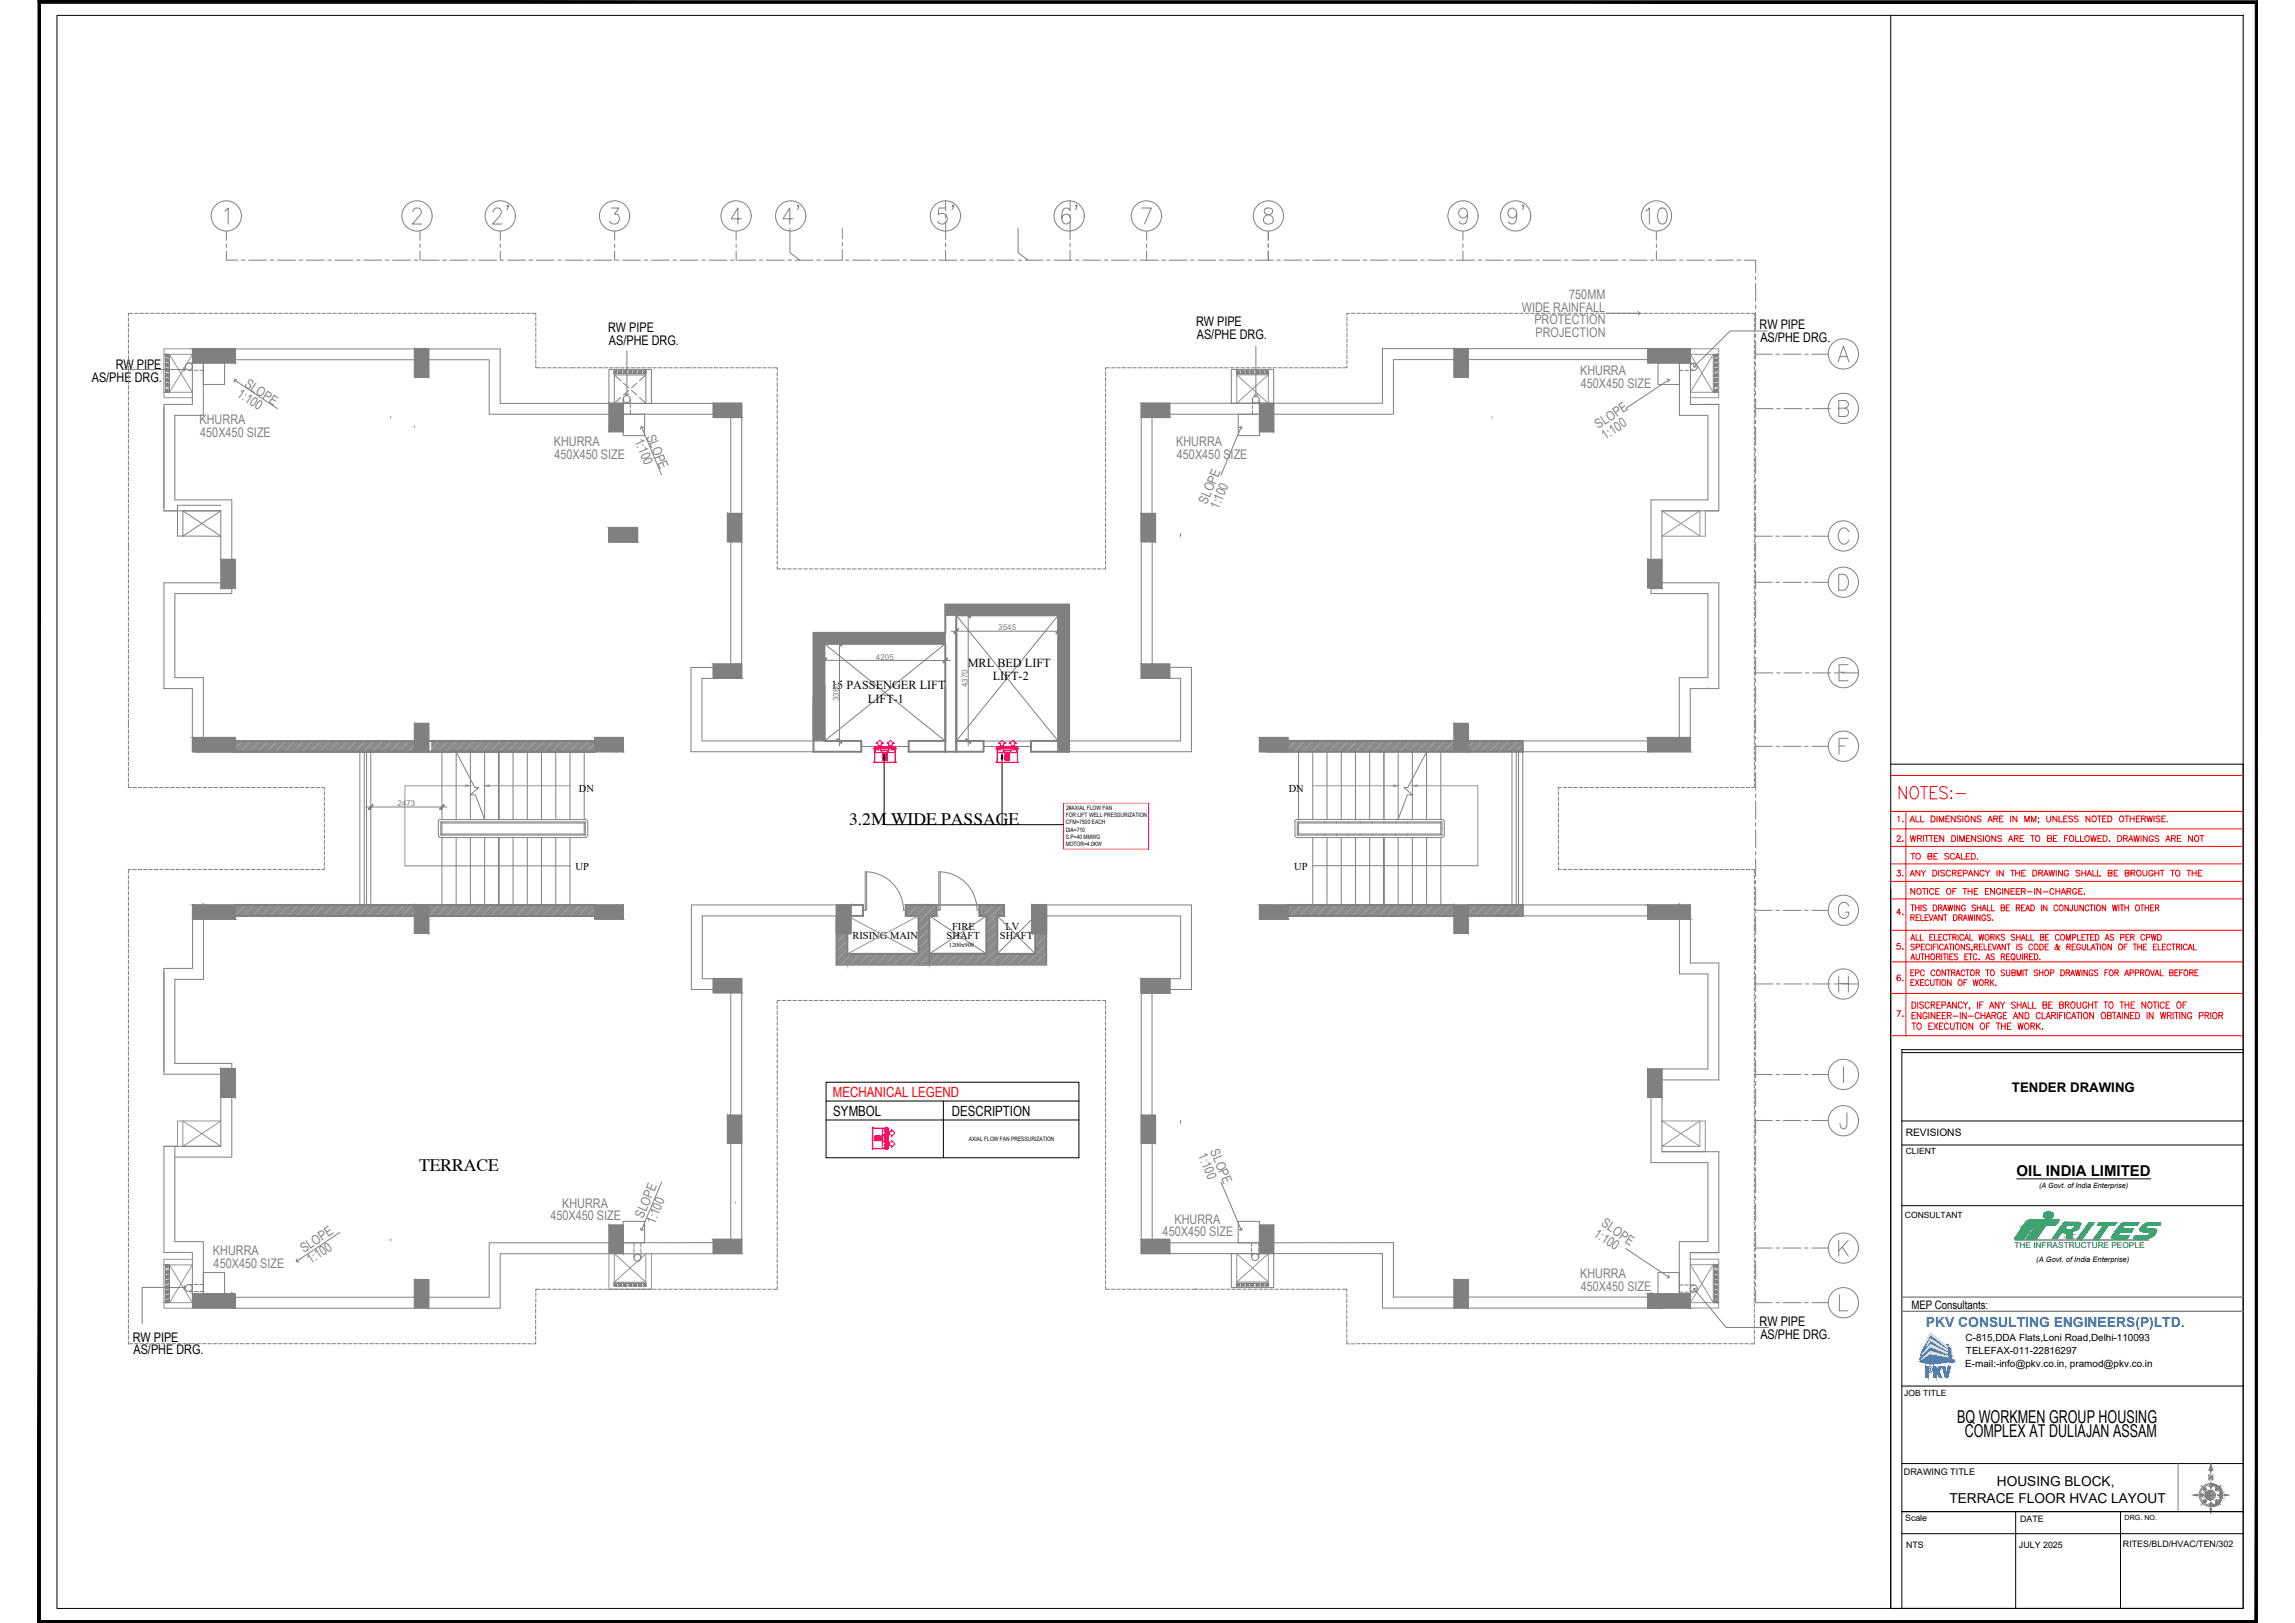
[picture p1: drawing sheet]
<svg xmlns="http://www.w3.org/2000/svg" width="594mm" height="420mm" viewBox="0 0 594 420" stroke-linecap="round" stroke-linejoin="round" font-family="sans-serif">
<defs><g id="words">
<g font-size="7.9" fill="#808080">
<text x="248" y="59.3" transform="rotate(-90 248 59.3)">5'</text>
<text x="425.1" y="59.3">10</text>
</g>
<g font-size="7.5" fill="#808080">
<text x="132.6" y="59.3" transform="rotate(-90 132.6 59.3)">2'</text>
<text x="207.8" y="59.3" transform="rotate(-90 207.8 59.3)">4'</text>
<text x="280.1" y="59.3" transform="rotate(-90 280.1 59.3)">6'</text>
<text x="395.5" y="59.3" transform="rotate(-90 395.5 59.3)">9'</text>
</g>
<text font-size="6.6" fill="#f00" x="490.7" y="208.1">NOTES:-</text>
<g font-size="4.9" fill="#f00">
<text x="490" y="238.1">4.</text>
<text x="490" y="264.6">7.</text>
</g>
<g font-size="4.6">
<text x="506.6" y="368.3">BQ WORKMEN GROUP HOUSING</text>
<text x="508.6" y="372.1">COMPLEX AT DULIAJAN ASSAM</text>
</g>
<g font-size="4.5">
<text x="219.8" y="213.6">3.2M WIDE PASSAGE</text>
<text x="108.5" y="303.2">TERRACE</text>
</g>
<g font-size="4.4" fill="#f00">
<text x="493.9" y="214.1" transform="rotate(-90 493.9 214.1)">1.</text>
<text x="490" y="219.1">2.</text>
<text x="490" y="227.9">3.</text>
<text x="490" y="246.9">5.</text>
<text x="490" y="255.1">6.</text>
</g>
<text font-size="3.9" x="522" y="304.4">OIL INDIA LIMITED</text>
<text font-size="3.6" fill="#f00" x="215.6" y="284.1">MECHANICAL LEGEND</text>
<g font-size="3.6">
<text x="215.7" y="288.9">SYMBOL</text>
<text x="246.4" y="288.9">DESCRIPTION</text>
</g>
<text font-size="3.6" fill="#007fff" x="498.5" y="343.6">PKV CONSULTING ENGINEERS(P)LTD.</text>
<g font-size="3.5">
<text x="504.6" y="389.1">TERRACE FLOOR HVAC LAYOUT</text>
<text x="516.9" y="384.8">HOUSING BLOCK,</text>
</g>
<text font-size="3.5" fill="#808080" x="569.7" y="387.3">NW</text>
<g font-size="3.4" fill="#808080">
<text x="406.2" y="77.3">750MM</text>
<text x="393.9" y="80.6">WIDE RAINFALL</text>
<text x="397.2" y="83.9">PROTECTION</text>
<text x="397.5" y="87.2">PROJECTION</text>
<text x="63.1" y="99.8" transform="rotate(34 63.1 99.8)">SLOPE</text>
<text x="409" y="97.2">KHURRA</text>
<text x="409.2" y="100.5">450X450 SIZE</text>
<text x="61.1" y="102.4" transform="rotate(34 61.1 102.4)">1:100</text>
<text x="51.7" y="109.7">KHURRA</text>
<text x="51.8" y="113.1">450X450 SIZE</text>
<text x="167.3" y="113" transform="rotate(67 167.3 113)">SLOPE</text>
<text x="413.8" y="111" transform="rotate(-34 413.8 111)">SLOPE</text>
<text x="415.5" y="113.9" transform="rotate(-33 415.5 113.9)">1:100</text>
<text x="143.4" y="115.4">KHURRA</text>
<text x="143.5" y="118.7">450X450 SIZE</text>
<text x="164.2" y="114.1" transform="rotate(67 164.2 114.1)">1:100</text>
<text x="304.5" y="115.4">KHURRA</text>
<text x="304.6" y="118.7">450X450 SIZE</text>
<text x="312.4" y="130.6" transform="rotate(-67 312.4 130.6)">SLOPE</text>
<text x="315.4" y="132" transform="rotate(-67 315.4 132)">1:100</text>
<text x="310.1" y="299.1" transform="rotate(67 310.1 299.1)">1:100</text>
<text x="313.2" y="298" transform="rotate(67 313.2 298)">SLOPE</text>
<text x="142.5" y="315.9">450X450 SIZE</text>
<text x="145.5" y="312.6">KHURRA</text>
<text x="166.5" y="315.6" transform="rotate(-67 166.5 315.6)">SLOPE</text>
<text x="169.5" y="317" transform="rotate(-67 169.5 317)">1:100</text>
<text x="304" y="316.7">KHURRA</text>
<text x="414.3" y="317.2" transform="rotate(34 414.3 317.2)">SLOPE</text>
<text x="301" y="320">450X450 SIZE</text>
<text x="412.3" y="319.9" transform="rotate(34 412.3 319.9)">1:100</text>
<text x="55.1" y="324.8">KHURRA</text>
<text x="55.3" y="328.2">450X450 SIZE</text>
<text x="78.7" y="324.4" transform="rotate(-34 78.7 324.4)">SLOPE</text>
<text x="80.4" y="327.3" transform="rotate(-33 80.4 327.3)">1:100</text>
<text x="409" y="330.9">KHURRA</text>
<text x="409.2" y="334.2">450X450 SIZE</text>
</g>
<g font-size="3.4">
<text x="157.4" y="85.9">RW PIPE</text>
<text x="157.6" y="89.2">AS/PHE DRG.</text>
<text x="309.6" y="84.3">RW PIPE</text>
<text x="309.8" y="87.7">AS/PHE DRG.</text>
<text x="455.5" y="85.2">RW PIPE</text>
<text x="455.7" y="88.5">AS/PHE DRG.</text>
<text x="29.9" y="95.5">RW PIPE</text>
<text x="23.8" y="98.8">AS/PHE DRG.</text>
<text x="520.8" y="282.7">TENDER DRAWING</text>
<text x="34.3" y="347.3">RW PIPE</text>
<text x="455.5" y="343.3">RW PIPE</text>
<text x="455.7" y="346.6">AS/PHE DRG.</text>
<text x="34.6" y="350.6">AS/PHE DRG.</text>
</g>
<g font-size="3.2">
<text x="250.5" y="172.6">MRL BED LIFT</text>
<text x="215.2" y="178.4">15 PASSENGER LIFT</text>
<text x="257" y="176.1">LIFT-2</text>
<text x="224.7" y="181.9">LIFT-1</text>
</g>
<g font-size="3.1" fill="#808080">
<text x="569.4" y="388.4">W</text>
<text x="571.1" y="386.6">N</text>
<text x="572.6" y="389.8">SE</text>
<text x="572.9" y="388.4">E</text>
<text x="571.1" y="390.5">S</text>
</g>
<text font-size="3" x="494.8" y="338.8">MEP Consultants:</text>
<g font-size="2.7">
<text x="149.8" y="205.1">DN</text>
<text x="333.6" y="205">DN</text>
<text x="149" y="225.2">UP</text>
<text x="335" y="225.2">UP</text>
<text x="220.7" y="243">RISING MAIN</text>
<text x="245" y="243.1">SHAFT</text>
<text x="246.4" y="240.7">FIRE</text>
<text x="258.8" y="243.1">SHAFT</text>
<text x="260.3" y="240.7">LV</text>
</g>
<g font-size="2.6">
<text x="493.3" y="294">REVISIONS</text>
<text x="508.8" y="347.2">C-815,DDA Flats,Loni Road,Delhi-110093</text>
<text x="508.7" y="353.8">E-mail:-info@pkv.co.in, pramod@pkv.co.in</text>
<text x="508.9" y="350.5">TELEFAX-011-22816297</text>
</g>
<text font-size="2.4" x="492.8" y="381.8">DRAWING TITLE</text>
<g font-size="2.3">
<text x="493.2" y="393.8">Scale</text>
<text x="522.9" y="394">DATE</text>
<text x="493.4" y="400.7">NTS</text>
<text x="522.6" y="400.7">JULY 2025</text>
<text x="549.5" y="400.5">RITES/BLD/HVAC/TEN/302</text>
</g>
<g font-size="2.2">
<text x="493.3" y="298.7">CLIENT</text>
<text x="493.1" y="315.3">CONSULTANT</text>
<text x="492.9" y="361.3">JOB TITLE</text>
</g>
<g font-size="2.1" fill="#808080">
<text x="258.4" y="163.2">3545</text>
<text x="226.8" y="170.7">4205</text>
<text x="250.4" y="177.8" transform="rotate(-90 250.4 177.8)">4370</text>
<text x="217.1" y="181.6" transform="rotate(-90 217.1 181.6)">3380</text>
<text x="102.9" y="208.7">2473</text>
</g>
<text font-size="2.1" fill="#009926" x="521.5" y="323.1">THE INFRASTRUCTURE PEOPLE</text>
<g font-size="1.9">
<text x="527.8" y="307.6">(A Govt. of India Enterprise)</text>
<text x="527.1" y="326.6">(A Govt. of India Enterprise)</text>
</g>
<text font-size="1.8" x="550" y="393.5">DRG. NO.</text>
<g font-size="1.6">
<text x="275.9" y="209.6">2#AXIAL FLOW FAN</text>
<text x="275.9" y="211.5">FOR LIFT WELL PRESSURIZATION</text>
<text x="275.9" y="215.3">DIA=710</text>
<text x="275.9" y="213.4">CFM=7500 EACH</text>
<text x="275.9" y="219">MOTOR=4.0KW</text>
<text x="275.9" y="217.2">S.P=40 MMWG</text>
<text x="245.6" y="245.3">1200x900</text>
<text x="250.8" y="295.4">AXIAL FLOW FAN PRESSURIZATION</text>
</g>
</g></defs>
<!-- layer: HATCH -->
<g fill="#939598" stroke="#939598" stroke-width=".26">
<path d="M110.9 234.3h43.1z"/>
<path d="M333.4 191.8h43v2.8z"/>
<path d="M333.4 234.2l43 .1z"/>
<path d="M333.4 234.3h43v2.8z"/>
<path d="M216.5 249.7h2.8z"/>
<path d="M60.9 191.9h46.4v2.7z"/>
<path d="M111.8 191.8h42.2v2.8z"/>
<path d="M60.9 234.3h46.3z"/>
<path d="M60.9 234.3h46.3v2.8z"/>
<path d="M253.5 234.3h6.4v2.8z"/>
<path d="M110.9 234.3l43.1 2.9v-2.9zM110.9 234.3l43.1 2.9h-43.1z"/>
<path d="M333.4 194.6h43zM333.4 191.8l43 2.8h-43z"/>
<path d="M380.1 191.8l14.1 2.8v-2.8zM380.1 191.8l14.1 2.8h-14.1z"/>
<path d="M380.1 234.3l14.1 2.8v-2.8zM380.1 234.3l14.1 2.8h-14.1z"/>
<path d="M333.4 234.3v2.8h43zM333.4 237.1h43z"/>
<path d="M216.5 237.1l2.8 12.6v-12.6zM216.5 237.1l2.8 12.6h-2.8z"/>
<path d="M237.8 237.1l2.8 12.6v-12.6zM237.8 237.1l2.8 12.6h-2.8z"/>
<path d="M60.9 194.6h46.4zM60.9 191.9l46.4 2.7h-46.4z"/>
<path d="M111.8 194.6h42.2zM111.8 191.8l42.2 2.8h-42.2z"/>
<path d="M60.9 237.1h46.3zM60.9 234.3l46.3 2.8h-46.3z"/>
<path d="M219.3 246.9l18.5 2.8v-2.8zM219.3 246.9l18.5 2.8h-18.5z"/>
<path d="M268 237.1l2.8 9.8v-9.8zM268 237.1l2.8 9.8h-2.8z"/>
<path d="M255.3 237.1l2.9 9.8v-9.8zM255.3 237.1l2.9 9.8h-2.9z"/>
<path d="M234.5 234.3l8 2.8v-2.8zM234.5 234.3l8 2.8h-8z"/>
<path d="M253.5 237.1h6.4zM253.5 234.3l6.4 2.8h-6.4z"/>
<path d="M240.6 246.9l30.2 2.8v-2.8zM240.6 246.9l30.2 2.8h-30.2z"/>
</g>
<g fill="none" stroke="#808080" stroke-width=".26">
<path d="M61.1 191.9l-.2 .2M61.9 191.9l-1 1M63.4 191.9l-2.5 2.5M64.2 191.9l-2.8 2.7M65.7 191.9l-2.7 2.7M66.5 191.9l-2.8 2.7M68 191.9l-2.8 2.7M68.8 191.9l-2.8 2.7M70.3 191.9l-2.8 2.7M71 191.9l-2.7 2.7M72.6 191.9l-2.8 2.7M73.3 191.9l-2.8 2.7"/>
<path d="M74.8 191.9l-2.7 2.7M75.6 191.9l-2.8 2.7M77.1 191.9l-2.7 2.7M77.9 191.9l-2.8 2.7M79.4 191.9l-2.8 2.7M80.2 191.9l-2.8 2.7M81.7 191.9l-2.8 2.7M82.4 191.9l-2.8 2.7M84 191.9l-2.8 2.7M84.7 191.9l-2.8 2.7M86.2 191.9l-2.7 2.7M87 191.9l-2.8 2.7"/>
<path d="M88.5 191.9l-2.8 2.7M89.3 191.9l-2.8 2.7M90.8 191.9l-2.8 2.7M91.5 191.9l-2.7 2.7M93.1 191.9l-2.8 2.7M93.8 191.9l-2.8 2.7M95.3 191.9l-2.7 2.7M96.1 191.9l-2.8 2.7M97.6 191.9l-2.8 2.7M98.4 191.9l-2.8 2.7M99.9 191.9l-2.8 2.7M100.6 191.9l-2.7 2.7"/>
<path d="M102.2 191.9l-2.8 2.7M102.9 191.9l-2.7 2.7M104.5 191.9l-2.8 2.7M105.2 191.9l-2.7 2.7M106.7 191.9l-2.8 2.7M107.3 193.5l-1.1 1.1M107.3 192.1l-2.6 2.5M107.3 194.3l-.3 .3M111.8 191.8h42.2v2.8h-42.2zM112.2 191.8l-.4 .4M113 191.8l-1.2 1.2M114.5 191.8l-2.7 2.7"/>
<path d="M115.2 191.8l-2.8 2.8M116.7 191.8l-2.8 2.8M117.5 191.8l-2.8 2.8M119 191.8l-2.8 2.8M119.8 191.8l-2.8 2.8M121.3 191.8l-2.8 2.8M122.1 191.8l-2.9 2.8M123.6 191.8l-2.9 2.8M124.3 191.8l-2.8 2.8M125.9 191.8l-2.9 2.8M126.6 191.8l-2.8 2.8M128.2 191.8l-2.9 2.8"/>
<path d="M128.9 191.8l-2.8 2.8M130.4 191.8l-2.8 2.8M131.2 191.8l-2.8 2.8M132.7 191.8l-2.8 2.8M133.4 191.8l-2.8 2.8M135 191.8l-2.9 2.8M135.7 191.8l-2.8 2.8M137.3 191.8l-2.9 2.8M138 191.8l-2.8 2.8M139.5 191.8l-2.8 2.8M140.3 191.8l-2.8 2.8M141.8 191.8l-2.8 2.8"/>
<path d="M142.6 191.8l-2.8 2.8M144.1 191.8l-2.8 2.8M144.8 191.8l-2.8 2.8M146.4 191.8l-2.9 2.8M147.1 191.8l-2.8 2.8M148.6 191.8l-2.8 2.8M149.4 191.8l-2.8 2.8M150.9 191.8l-2.8 2.8M151.7 191.8l-2.8 2.8M153.2 191.8l-2.8 2.8M154 191.8l-2.9 2.8M154 193.3l-1.3 1.3"/>
<path d="M154 194l-.6 .6M333.9 191.8l-.5 .5M334.7 191.8l-1.3 1.3M336.2 191.8l-2.8 2.8M336.9 191.8l-2.8 2.8M338.5 191.8l-2.9 2.8M339.2 191.8l-2.8 2.8M340.8 191.8l-2.9 2.8M341.5 191.8l-2.8 2.8M343 191.8l-2.8 2.8M343.8 191.8l-2.8 2.8M345.3 191.8l-2.8 2.8"/>
<path d="M346 191.8l-2.7 2.8M347.6 191.8l-2.8 2.8M348.3 191.8l-2.8 2.8M349.9 191.8l-2.9 2.8M350.6 191.8l-2.8 2.8M352.1 191.8l-2.8 2.8M352.9 191.8l-2.8 2.8M354.4 191.8l-2.8 2.8M355.2 191.8l-2.8 2.8M356.7 191.8l-2.8 2.8M357.5 191.8l-2.9 2.8M359 191.8l-2.8 2.8"/>
<path d="M359.7 191.8l-2.8 2.8M361.2 191.8l-2.7 2.8M362 191.8l-2.8 2.8M363.5 191.8l-2.8 2.8M364.3 191.8l-2.8 2.8M365.8 191.8l-2.8 2.8M366.6 191.8l-2.9 2.8M368.1 191.8l-2.8 2.8M368.9 191.8l-2.9 2.8M370.4 191.8l-2.8 2.8M371.1 191.8l-2.8 2.8M372.6 191.8l-2.8 2.8"/>
<path d="M373.4 191.8l-2.8 2.8M374.9 191.8l-2.8 2.8M375.7 191.8l-2.9 2.8M376.4 192.6l-2 2M376.4 193.3l-1.3 1.3M380.8 191.8l-.7 .6M382.3 191.8l-2.2 2.2M383 191.8l-2.8 2.8M384.6 191.8l-2.9 2.8M385.3 191.8l-2.8 2.8M386.9 191.8l-2.9 2.8M387.6 191.8l-2.8 2.8"/>
<path d="M389.1 191.8l-2.8 2.8M389.9 191.8l-2.8 2.8M391.4 191.8l-2.9 2.8M392.1 191.8l-2.8 2.8M393.7 191.8l-2.9 2.8M394.2 193.5l-1.1 1.1M394.2 192l-2.6 2.6M394.2 194.3l-.3 .3M62.1 234.3l-1.2 1.2M62.8 234.3l-1.9 1.9M64.4 234.3l-2.9 2.8M65.1 234.3l-2.8 2.8"/>
<path d="M66.6 234.3l-2.8 2.8M67.4 234.3l-2.8 2.8M68.9 234.3l-2.8 2.8M69.7 234.3l-2.8 2.8M71.2 234.3l-2.9 2.8M71.9 234.3l-2.8 2.8M73.5 234.3l-2.9 2.8M74.2 234.3l-2.8 2.8M75.7 234.3l-2.8 2.8M76.5 234.3l-2.8 2.8M78 234.3l-2.8 2.8M78.8 234.3l-2.8 2.8"/>
<path d="M80.3 234.3l-2.8 2.8M81 234.3l-2.8 2.8M82.6 234.3l-2.8 2.8M83.3 234.3l-2.8 2.8M84.9 234.3l-2.9 2.8M85.6 234.3l-2.8 2.8M87.1 234.3l-2.8 2.8M87.9 234.3l-2.8 2.8M89.4 234.3l-2.8 2.8M90.2 234.3l-2.9 2.8M91.7 234.3l-2.8 2.8M92.4 234.3l-2.8 2.8"/>
<path d="M94 234.3l-2.8 2.8M94.7 234.3l-2.8 2.8M96.2 234.3l-2.8 2.8M97 234.3l-2.8 2.8M98.5 234.3l-2.8 2.8M99.3 234.3l-2.9 2.8M100.8 234.3l-2.8 2.8M101.6 234.3l-2.9 2.8M103.1 234.3l-2.8 2.8M103.9 234.3l-2.9 2.8M105.3 234.3l-2.8 2.8M106.1 234.3l-2.8 2.8"/>
<path d="M107.2 235.4l-1.6 1.7M107.2 236.9l-.1 .2M107.2 234.7l-2.4 2.4M112.2 234.3l-1.3 1.3M113 234.3l-2.1 2M114.4 234.3l-2.8 2.9M115.2 234.3l-2.8 2.9M116.7 234.3l-2.8 2.9M117.5 234.3l-2.8 2.9M119 234.3l-2.8 2.9M119.8 234.3l-2.9 2.9M121.3 234.3l-2.8 2.9"/>
<path d="M122.1 234.3l-2.9 2.9M123.6 234.3l-2.9 2.9M124.3 234.3l-2.8 2.9M125.9 234.3l-2.9 2.9M126.6 234.3l-2.8 2.9M128.1 234.3l-2.8 2.9M128.9 234.3l-2.8 2.9M130.4 234.3l-2.8 2.9M131.2 234.3l-2.9 2.9M132.7 234.3l-2.8 2.9M133.4 234.3l-2.8 2.9M135 234.3l-2.9 2.9"/>
<path d="M135.7 234.3l-2.8 2.9M137.3 234.3l-2.9 2.9M138 234.3l-2.8 2.9M139.5 234.3l-2.8 2.9M140.3 234.3l-2.8 2.9M141.8 234.3l-2.8 2.9M142.6 234.3l-2.8 2.9M144.1 234.3l-2.9 2.9M144.8 234.3l-2.8 2.9M146.4 234.3l-2.9 2.9M147.1 234.3l-2.8 2.9M148.6 234.3l-2.8 2.9"/>
<path d="M149.4 234.3l-2.8 2.9M150.9 234.3l-2.8 2.9M151.7 234.3l-2.8 2.9M153.2 234.3l-2.8 2.9M153.9 234.3l-2.8 2.9M154 235.8l-1.3 1.4M154 236.6l-.6 .6M217.4 237.1l-.9 .9M218.2 237.1l-1.7 1.6M219.3 238.2l-2.8 2.8M219.3 239.7l-2.8 2.8M219.3 237.4l-2.8 2.8"/>
<path d="M234.7 234.3l-.2 .2M236.1 234.3l-1.6 1.7M236.9 234.3l-2.4 2.4M238.4 234.3l-2.8 2.8M239.2 234.3l-2.8 2.8M240.6 239.7l-2.8 2.8M240.6 237.4l-2.8 2.9M240.6 239l-2.8 2.8M240.7 234.3l-2.9 2.9M241.5 234.3l-3.7 3.7M242.5 235.6l-1.6 1.5M242.5 234.8l-4.7 4.7"/>
<path d="M254.1 234.3l-.6 .6M255.7 234.3l-2.2 2.1M256.1 237.1l-.8 .8M256.4 234.3l-2.8 2.8M256.9 237.1l-1.6 1.6M258 234.3l-2.9 2.8M258.2 238.1l-2.9 2.9M258.2 239.6l-2.9 2.8M258.2 237.4l-2.9 2.8M258.7 234.3l-2.8 2.8M259.9 235.3l-1.7 1.8M259.9 236.9l-.2 .2"/>
<path d="M259.9 234.6l-2.5 2.5M268.3 237.1l-.3 .3M269.8 237.1l-1.8 1.8M270.6 237.1l-2.6 2.6M270.8 239.1l-2.8 2.9M270.8 238.4l-2.8 2.8M333.9 234.2l-.5 .5M335.4 234.2l-2 2.1M336.2 234.2l-2.8 2.8M337.7 234.2l-2.8 2.9M338.4 234.2l-2.8 2.9M340 234.2l-2.8 2.9"/>
<path d="M340.7 234.2l-2.8 2.9M342.2 234.2l-2.8 2.9M343 234.2l-2.8 2.9M344.5 234.2l-2.8 2.9M345.3 234.2l-2.9 2.9M346.8 234.2l-2.8 2.9M347.6 234.2l-2.9 2.9M349.1 234.2l-2.8 2.9M349.8 234.3l-2.8 2.8M351.3 234.3l-2.8 2.8M352.1 234.3l-2.8 2.8M353.6 234.3l-2.8 2.8"/>
<path d="M354.4 234.3l-2.8 2.8M355.9 234.3l-2.8 2.8M356.7 234.3l-2.9 2.8M358.2 234.3l-2.8 2.8M358.9 234.3l-2.8 2.8M360.4 234.3l-2.8 2.8M361.2 234.3l-2.8 2.8M362.7 234.3l-2.8 2.8M363.5 234.3l-2.8 2.8M365 234.3l-2.8 2.8M365.8 234.3l-2.9 2.8M367.3 234.3l-2.8 2.8"/>
<path d="M368.1 234.3l-2.9 2.8M369.5 234.3l-2.8 2.8M370.3 234.3l-2.8 2.8M371.8 234.3l-2.8 2.8M372.6 234.3l-2.8 2.8M374.1 234.3l-2.8 2.8M374.9 234.3l-2.9 2.8M376.4 234.3l-2.8 2.8M376.4 236.5l-.6 .6M376.4 235l-2.1 2.1M380.8 234.3l-.7 .7M381.5 234.3l-1.4 1.4"/>
<path d="M383 234.3l-2.7 2.8M383.8 234.3l-2.8 2.8M385.3 234.3l-2.8 2.8M386.1 234.3l-2.8 2.8M387.6 234.3l-2.8 2.8M388.4 234.3l-2.9 2.8M389.9 234.3l-2.8 2.8M390.7 234.3l-2.9 2.8M392.2 234.3l-2.8 2.8M393 234.3l-2.9 2.8M394.2 234.5l-2.6 2.6M394.2 236.8l-.3 .3"/>
<path d="M394.2 235.3l-1.8 1.8M219.3 245l-2.8 2.8M219.3 242.7l-2.8 2.9M219.3 240.5l-2.8 2.8M219.3 246.5l-2.8 2.8M219.3 244.3l-2.8 2.8M219.3 242l-2.8 2.8M219.7 246.9l-2.8 2.8M221.2 246.9l-2.8 2.8M222 246.9l-2.8 2.8M223.5 246.9l-2.8 2.8M224.3 246.9l-2.8 2.8"/>
<path d="M225.8 246.9l-2.8 2.8M226.6 246.9l-2.9 2.8M228.1 246.9l-2.8 2.8M228.8 246.9l-2.8 2.8M230.3 246.9l-2.7 2.8M231.1 246.9l-2.8 2.8M232.6 246.9l-2.8 2.8M233.4 246.9l-2.8 2.8M234.9 246.9l-2.8 2.8M235.7 246.9l-2.9 2.8M237.2 246.9l-2.8 2.8M240.6 246.5l-3.2 3.2"/>
<path d="M240.6 244.3l-5.5 5.4M240.6 242l-2.8 2.8M240.6 245.8l-3.9 3.9M240.6 243.5l-2.8 2.8M240.6 241.3l-2.8 2.8M241.7 246.9l-2.8 2.8M242.5 246.9l-2.8 2.8M244 246.9l-2.8 2.8M244.8 246.9l-2.8 2.8M246.3 246.9l-2.8 2.8M247.1 246.9l-2.9 2.8M248.6 246.9l-2.8 2.8"/>
<path d="M249.4 246.9l-2.9 2.8M250.9 246.9l-2.9 2.8M251.6 246.9l-2.8 2.8M253.2 246.9l-2.9 2.8M253.9 246.9l-2.8 2.8M258.2 244.9l-4.8 4.8M258.2 242.7l-2.9 2.8M258.2 240.4l-2.9 2.8M258.2 246.5l-3.3 3.2M258.2 244.2l-5.6 5.5M258.2 241.9l-2.9 2.8M258.5 246.9l-2.9 2.8"/>
<path d="M260 246.9l-2.9 2.8M260.7 246.9l-2.8 2.8M262.3 246.9l-2.9 2.8M263 246.9l-2.8 2.8M264.6 246.9l-2.9 2.8M265.3 246.9l-2.8 2.8M266.8 246.9l-2.8 2.8M267.6 246.9l-2.8 2.8M270.8 246l-3.7 3.7M270.8 243.7l-2.8 2.8M270.8 241.4l-2.8 2.9M270.8 245.2l-4.5 4.5"/>
<path d="M270.8 243l-2.8 2.7M270.8 240.7l-2.8 2.8M270.8 248.2l-1.5 1.5M270.8 247.5l-2.3 2.2"/>
</g>
<g fill="#808080" stroke="#808080" stroke-width=".26">
<path d="M273.9 156.5h2.8v38.1z"/>
<path d="M213.4 163.8h31.3z"/>
<path d="M210.6 163.8l2.8 28v-28zM210.6 163.8l2.8 28h-2.8z"/>
<path d="M157.6 136.6l7.4 3.7v-3.7zM157.6 136.6l7.4 3.7h-7.4z"/>
<path d="M57.2 276.7l3.6 7.4v-7.4zM57.2 276.7l3.6 7.4h-3.6z"/>
<path d="M295.4 253.4l7.4 3.6v-3.6zM295.4 253.4l7.4 3.6h-7.4z"/>
<path d="M273.9 194.6h2.8zM273.9 156.5l2.8 38.1h-2.8z"/>
<path d="M244.7 156.5l29.2 2.8v-2.8zM244.7 156.5l29.2 2.8h-29.2z"/>
<path d="M213.4 163.8l31.3 2.9v-2.9zM213.4 163.8l31.3 2.9h-31.3z"/>
</g>
<!-- layer: PCC-PP-COBA-FL_FIN -->
<path d="M320.5 107.2h5.5v5.6h-5.5z" fill="none" stroke="#808080" stroke-width=".26"/>
<!-- layer: PARAPET -->
<g fill="none" stroke="#808080" stroke-width=".26">
<path d="M52.6 93.1v14.4M57.2 90.3h50M60 93.1h47.2M110.9 93.1h15.7v14.1h31M110.9 90.3h18.6v14.1M380.1 90.3h46.4M57.2 132.2v12.7M57.2 150.9h-14.8v27.4M60 153.7h-14.7v21.7M427.4 144.9v8.8M49.8 178.3v16.3M52.6 175.4v15.6"/>
<path d="M42.4 278.1h14.8M42.4 296.8v27.4M45.3 296.8v24.6M295.4 296v24.9M298.3 296v24.9M161.3 324.6h23.3"/>
</g>
<!-- layer: SHAFT-JALI -->
<g fill="none" stroke="#808080" stroke-width=".26">
<path d="M157.6 95.6h11v8.8h-11zM159 96.1h.6v.6h-.6zM159 96.7h8.2M159 95.6v8.8M159 96.1h8.2M160.2 96.1h.6v.6h-.6zM160.7 98.6l-1.7-1.5h8.2l-1.7 1.5M161.4 99.2l1.4 1.2M161.4 96.1h.7v.6h-.7zM162.9 96.1h.6v.6h-.6zM164.1 96.1h.6v.6h-.6zM164.9 99.2l-1.4 1.2"/>
<path d="M165.3 96.1h.7v.6h-.7zM166.6 96.1h.6v.6h-.6zM167.2 95.6v8.8M160.7 102.9l-1.7 1.5M162.8 101l-1.4 1.3M163.5 101l1.4 1.3M165.5 102.9l1.7 1.5"/>
</g>
<g fill="#808080" stroke="#808080" stroke-width=".26">
<path d="M167.2 96.1l-.6 .6h.6zM166.6 96.1h.6l-.6 .6z"/>
<path d="M166 96.1l-.7 .6h.7zM165.3 96.1h.7l-.7 .6z"/>
<path d="M164.7 96.1l-.6 .6h.6zM164.1 96.1h.6l-.6 .6z"/>
<path d="M163.5 96.1l-.6 .6h.6zM162.9 96.1h.6l-.6 .6z"/>
<path d="M162.1 96.1l-.7 .6h.7zM161.4 96.1h.7l-.7 .6z"/>
<path d="M160.8 96.1l-.6 .6h.6zM160.2 96.1h.6l-.6 .6z"/>
<path d="M159.6 96.1l-.6 .6h.6zM159 96.1h.6l-.6 .6z"/>
</g>
<!-- layer: Arch. Window -->
<path d="M43.9 91.7l5.9 9.9M49.8 90.3h-7.4v1.4M49.8 91.7l-5.9 9.9M42.4 101.6v1.4h7.4" fill="none" stroke="#939598" stroke-width=".26"/>
<!-- layer: WALL -->
<path d="M108.6 93.1h2.3M108.6 92.1v5.6M50.7 194.6h103.3M60 191.9h47.3M109.5 191.8h44.5M159.5 194v.6" fill="none" stroke="#808080" stroke-width=".51"/>
<circle cx="60" cy="94" r=".25" fill="#808080"/>
<path d="M57.2 146.2h2.8v6.1h-2.8M159.5 234.3v.7" fill="none" stroke="#808080" stroke-width=".51"/>
<!-- layer: PARAPET -->
<g fill="none" stroke="#808080" stroke-width=".26">
<path d="M49.8 94v10.7h-7.4v27.5M52.6 107.5h-7.3v21.9M161.3 104.4h23.3M161.3 107.2h23.3M189.2 108.1v24.9M192 108.1v24.9M189.2 140.3v31.6M192 140.3v31.6M42.4 178.3h7.4M45.3 175.4h7.3M178.9 172.8h5.7M181.7 175.6h2.9"/>
<path d="M42.4 250.7v27.4M45.3 253.5v21.8h14.7M52.6 321.4v14.4"/>
</g>
<!-- layer: furniture -->
<path d="M101.1 107.9v.3M107.2 110.3v.4" fill="none" stroke="#808080" stroke-width=".26"/>
<!-- layer: Arch. Column -->
<path d="M190.1 171.9h1.9" fill="none" stroke="#808080" stroke-width=".26"/>
<path d="M157.6 136.6h7.4v3.7h-7.4z" fill="none" stroke="#808080" stroke-width=".38"/>
<!-- layer: Arch. Window -->
<path d="M42.4 91.7h7.4M42.4 101.6h7.4M42.4 132.2h3.5M45.9 296.8v-6.6h11.3l-9.9 6.6v-6.6l9.9 6.6h-9.9M42.4 337.2v1.5h7.4M42.4 326v1.4M43.9 327.4l5.9 9.8M49.8 327.4l-5.9 9.8" fill="none" stroke="#939598" stroke-width=".26"/>
<!-- layer: LEVEL LINE -->
<path d="M42.4 91.7v9.9M43.9 91.7v9.9" fill="none" stroke="#808080" stroke-width=".26"/>
<!-- layer: RAILING -->
<path d="M42.9 91.7h.6v.6h-.6zM42.9 93h.6v.6h-.6zM42.9 94.2h.6v.6h-.6zM42.9 95.4h.6v.6h-.6zM42.9 96.9h.6v.6h-.6zM42.9 98.1h.6v.6h-.6zM42.9 99.3h.6v.6h-.6zM42.9 91.7v9.9M43.5 91.7v9.9M42.9 100.9h.6v.7h-.6z" fill="none" stroke="#808080" stroke-width=".26"/>
<g fill="#808080" stroke="#808080" stroke-width=".26">
<path d="M42.9 91.7l.6 .6v-.6zM42.9 91.7l.6 .6h-.6z"/>
<path d="M42.9 93l.6 .6v-.6zM42.9 93l.6 .6h-.6z"/>
<path d="M42.9 94.2l.6 .6v-.6zM42.9 94.2l.6 .6h-.6z"/>
<path d="M42.9 95.4l.6 .6v-.6zM42.9 95.4l.6 .6h-.6z"/>
<path d="M42.9 96.9l.6 .6v-.6zM42.9 96.9l.6 .6h-.6z"/>
<path d="M42.9 98.1l.6 .6v-.6zM42.9 98.1l.6 .6h-.6z"/>
<path d="M42.9 100.9l.6 .7v-.7zM42.9 100.9l.6 .7h-.6z"/>
<path d="M42.9 99.3l.6 .6v-.6zM42.9 99.3l.6 .6h-.6z"/>
</g>
<!-- layer: WALL -->
<circle cx="52.6" cy="234.3" r=".25" fill="#808080"/>
<!-- layer: PARAPET -->
<path d="M49.8 238v12.7M52.7 238v15.5M57.2 284.1v12.7M60 284.1v15.5M60 338.7h47.2M60 335.8h48.6M110.9 338.7h18.6M110.9 335.8h15.7" fill="none" stroke="#808080" stroke-width=".26"/>
<!-- layer: WALL -->
<path d="M60 237.1h47.2M60.9 234.3h93.1M110.9 237.2h43.1M108.6 335.8h2.3M108.6 331.3v5.5" fill="none" stroke="#808080" stroke-width=".51"/>
<circle cx="60" cy="335" r=".25" fill="#808080"/>
<path d="M327.8 234.3v.7M57.2 276.7h2.8v6.1h-2.8" fill="none" stroke="#808080" stroke-width=".51"/>
<!-- layer: PARAPET -->
<path d="M42.4 250.7h7.4M45.3 253.5h7.3M189.2 257v31.7M192 257v31.7M189.2 296v24.9M192 296v24.9M49.8 324.3v10.7M157.6 324.6h-28.1v14.1M157.6 321.7h-31v14.1M184.6 321.7h-23.3M434.7 321.4v14.4" fill="none" stroke="#808080" stroke-width=".26"/>
<!-- layer: furniture -->
<path d="M101.1 320.8v.3" fill="none" stroke="#808080" stroke-width=".26"/>
<!-- layer: Arch. Column -->
<path d="M57.2 276.7h3.6v7.4h-3.6z" fill="none" stroke="#808080" stroke-width=".38"/>
<!-- layer: Arch. Window -->
<path d="M42.4 296.8h3.5M440 296.8h-9.8l9.8-6.6v6.6l-9.8-6.6h11.2v8h-11.2M42.4 327.4h7.4M42.4 337.2h7.4M159 331.9l8.2-7.3v8.3M167.2 331.9l-8.2-7.3v8.3M168.6 324.6v9.2M427.4 338.7h2.8M437.6 326h7.3v1.4M437.6 327.4l5.9 9.8M443.5 327.4l-5.9 9.8M444.9 337.2v1.4h-7.3" fill="none" stroke="#939598" stroke-width=".26"/>
<!-- layer: LEVEL LINE -->
<path d="M42.4 327.4v9.8M43.9 327.4v9.8M159 331.9h8.2" fill="none" stroke="#808080" stroke-width=".26"/>
<!-- layer: RAILING -->
<g fill="none" stroke="#808080" stroke-width=".26">
<path d="M42.9 336.6h.6v.6h-.6zM42.9 335.4h.6v.6h-.6zM42.9 334.2h.6v.6h-.6zM42.9 333h.6v.6h-.6zM42.9 331.5h.6v.6h-.6zM42.9 330.3h.6v.6h-.6zM42.9 327.4h.6v.6h-.6zM42.9 329.1h.6v.6h-.6zM42.9 327.4v9.8M43.5 327.4v9.8M159 332.3h.6v.6h-.6zM159 332.3h8.2"/>
<path d="M159 332.9h8.2M160.2 332.3h.6v.6h-.6zM161.4 332.3h.7v.6h-.7zM162.9 332.3h.6v.6h-.6zM164.1 332.3h.6v.6h-.6zM165.3 332.3h.7v.6h-.7zM166.6 332.3h.6v.6h-.6z"/>
</g>
<g fill="#808080" stroke="#808080" stroke-width=".26">
<path d="M166.6 332.3h.6v.6zM166.6 332.3v.6h.6z"/>
<path d="M165.3 332.3h.7v.6zM165.3 332.3v.6h.7z"/>
<path d="M164.1 332.3h.6v.6zM164.1 332.3v.6h.6z"/>
<path d="M162.9 332.3h.6v.6zM162.9 332.3v.6h.6z"/>
<path d="M161.4 332.3h.7v.6zM161.4 332.3v.6h.7z"/>
<path d="M160.2 332.3h.6v.6zM160.2 332.3v.6h.6z"/>
<path d="M159 332.3h.6v.6zM159 332.3v.6h.6z"/>
<path d="M42.9 337.2l.6-.6v.6zM42.9 336.6v.6l.6-.6z"/>
<path d="M42.9 336l.6-.6v.6zM42.9 335.4v.6l.6-.6z"/>
<path d="M42.9 334.8l.6-.6v.6zM42.9 334.2v.6l.6-.6z"/>
<path d="M43.5 333v.6h-.6zM42.9 333v.6l.6-.6z"/>
<path d="M43.5 331.5v.6h-.6zM42.9 331.5v.6l.6-.6z"/>
<path d="M43.5 330.3v.6h-.6zM42.9 330.3v.6l.6-.6z"/>
<path d="M42.9 328l.6-.6v.6zM42.9 327.4v.6l.6-.6z"/>
<path d="M43.5 329.1v.6h-.6zM42.9 329.1v.6l.6-.6z"/>
</g>
<!-- layer: Arch. Column -->
<path d="M318.7 324.5h11v8.8h-11z" fill="none" stroke="#808080" stroke-width=".26"/>
<!-- layer: WALL -->
<circle cx="434.7" cy="234.3" r=".25" fill="#808080"/>
<!-- layer: PARAPET -->
<path d="M394.2 237.1h32.3M394.2 234.3h32.3M434.7 238v14.1h2.9M430.2 284.1v14.1M357.9 324.5v14.1h18.5M360.7 321.7v14.1h15.7M380.1 338.6h50.1" fill="none" stroke="#808080" stroke-width=".26"/>
<!-- layer: WALL -->
<path d="M333.4 234.3h43M333.4 237.1h45.3M380.1 237.1h14.1M380.1 234.3h14.1M376.4 335.8h2.3M378.7 331.3v5.5" fill="none" stroke="#808080" stroke-width=".51"/>
<circle cx="427.4" cy="335" r=".25" fill="#808080"/>
<!-- layer: PARAPET -->
<g fill="none" stroke="#808080" stroke-width=".26">
<path d="M93.1 194.6v39.7M96 194.6v39.7M178.9 194.6h31.7M391.4 194.6v39.7M394.2 194.6v39.7M179 234.3h40.6M267.3 234.3h41.1M295.4 257v31.7M298.2 257v31.7M427.4 284.1v16.9M302.7 324.5h23.3M302.8 321.7h23.2"/>
<path d="M437.5 324.3v10.7"/>
</g>
<!-- layer: HANDRAIL -->
<path d="M234.5 234.3h3.3M240.6 234.3h19.3M437.6 324.3h7.3" fill="none" stroke="#808080" stroke-width=".26"/>
<!-- layer: WALL -->
<path d="M210.6 163.8v30.8h12.3v-2.8h-9.5M213.4 166.7v25.2M244.7 166.7v25.2M235.2 194.6h9.5M244.7 191.8h-9.5v2.8M220.2 234.3h3.2M427.4 282.8h2.8" fill="none" stroke="#808080" stroke-width=".51"/>
<!-- layer: Sanitari -->
<path d="M305.6 290.1v.7" fill="none" stroke="#808080" stroke-width=".26"/>
<!-- layer: Arch. Column -->
<path d="M295.4 257h1.8" fill="none" stroke="#808080" stroke-width=".26"/>
<path d="M295.4 253.4h7.4v3.6h-7.4z" fill="none" stroke="#808080" stroke-width=".38"/>
<!-- layer: Arch. Window -->
<path d="M295.4 320.9h2.8M320.1 331.9l8.2-7.4v8.8M328.3 331.9l-8.2-7.4v8.8M437.6 327.4h7.3M437.6 337.2h7.3" fill="none" stroke="#939598" stroke-width=".26"/>
<!-- layer: LEVEL LINE -->
<path d="M320.1 331.9h8.2M443.5 327.4v9.8M444.9 327.4v9.8" fill="none" stroke="#808080" stroke-width=".26"/>
<!-- layer: RAILING -->
<g fill="none" stroke="#808080" stroke-width=".26">
<path d="M94.3 194.6v39.7M94.9 194.6v39.7M392.5 194.6v39.7M393.1 194.6v39.7M113.5 216.2l.1 .4 .5 .2M113.5 212.8v3.4M114.1 212.1l-.5 .2-.1 .4M114.1 212.8h37.4v3.4h-37.4zM114.1 216.8h37.4M114.1 212.2h37.4M151.5 212.1l.4 .2 .2 .4M152.1 216.2l-.2 .4-.4 .2"/>
<path d="M152.2 212.8v3.4M335.2 212.7l.1-.4 .5-.2h37.5l.4 .2 .2 .4M335.2 216.2l.1 .4 .5 .2M335.2 212.8v3.4M335.8 212.8h37.5v3.4h-37.5zM335.8 216.8h37.5M373.9 216.2l-.2 .4-.5 .2M373.9 212.8v3.4M320.1 332.3h.7v.6h-.7zM320.1 332.3h8.3M320.1 332.9h8.2M321.4 332.3h.6v.6h-.6z"/>
<path d="M322.6 332.3h.6v.6h-.6zM323.9 332.3h.6v.6h-.6zM325.3 332.3h.6v.6h-.6zM326.5 332.3h.6v.6h-.6zM327.8 332.3h.6v.6h-.6zM443.9 336.6h.6v.6h-.6zM443.9 335.4h.6v.6h-.6zM443.9 334.1h.6v.7h-.6zM443.9 332.9h.6v.6h-.6zM443.9 331.5h.6v.6h-.6zM443.9 330.2h.6v.7h-.6zM443.9 327.4h.6v.6h-.6z"/>
<path d="M443.9 329h.6v.6h-.6zM443.9 327.4v9.8M444.5 327.4v9.8"/>
</g>
<g fill="#808080" stroke="#808080" stroke-width=".26">
<path d="M320.1 332.3v.6l.7-.6zM320.1 332.9l.7-.6v.6z"/>
<path d="M321.4 332.3v.6l.6-.6zM321.4 332.9l.6-.6v.6z"/>
<path d="M322.6 332.3v.6l.6-.6zM322.6 332.9l.6-.6v.6z"/>
<path d="M323.9 332.3v.6l.6-.6zM323.9 332.9l.6-.6v.6z"/>
<path d="M325.3 332.3v.6l.6-.6zM325.3 332.9l.6-.6v.6z"/>
<path d="M326.5 332.3v.6l.6-.6zM326.5 332.9l.6-.6v.6z"/>
<path d="M327.8 332.3v.6l.6-.6zM327.8 332.9l.6-.6v.6z"/>
<path d="M443.9 336.6v.6h.6zM443.9 336.6h.6v.6z"/>
<path d="M443.9 335.4v.6h.6zM443.9 335.4h.6v.6z"/>
<path d="M443.9 334.1v.7h.6zM443.9 334.1h.6v.7z"/>
<path d="M443.9 332.9v.6h.6zM443.9 332.9h.6v.6z"/>
<path d="M443.9 331.5v.6h.6zM443.9 331.5h.6v.6z"/>
<path d="M443.9 330.2v.7h.6zM443.9 330.2h.6v.7z"/>
<path d="M443.9 327.4v.6h.6zM443.9 327.4h.6v.6z"/>
<path d="M443.9 329v.6h.6zM443.9 329h.6v.6z"/>
</g>
<!-- layer: LVL DROP -->
<path d="M222.9 193.3h12.3" fill="none" stroke="#808080" stroke-width=".26"/>
<!-- layer: STEPS -->
<g fill="none" stroke="#808080" stroke-width=".26">
<path d="M114.4 194.6v17.6M118.1 194.6v17.6M121.8 194.6v17.6M125.4 194.6v17.6M132.8 194.6v17.6M136.5 194.6v17.6M140.2 194.6v17.6M143.9 194.6v17.6M147.5 194.6v17.6M151.2 194.6v17.6M336.1 194.6v17.5M339.8 194.6v17.5"/>
<path d="M343.5 194.6v17.5M347.2 194.6v17.5M350.9 194.6v17.5M354.6 194.6v17.5M358.2 194.6v17.5M361.9 194.6v17.5M365.6 194.6v17.5M369.3 194.6v17.5M373 194.6v17.5M114.4 216.2v-.3h36.8v.3M114.4 213.1h36.8M114.4 212.8v3.1"/>
<path d="M114.4 216.8v17.5M118.1 216.8v17.5M121.8 216.8v17.5M125.4 216.8v17.5M129.1 212.2v-17.6v17.6M129.1 216.8v17.5v-17.5M132.8 216.8v17.5M136.5 216.8v17.5M140.2 216.8v17.5M143.9 216.8v17.5M147.5 216.8v17.5M151.2 212.8v3.1"/>
<path d="M336.1 212.8v3.4M336.1 215.9h36.9v.3M336.1 213.1h36.9M339.8 216.8v17.5M342.9 212.8v.3M342.9 215.9v.3M343.5 216.8v17.5M346 212.8v.3M346 215.9v.3M347.2 216.8v17.5M349 212.8v.3M349 215.9v.3"/>
<path d="M350.9 216.8v17.5M352.1 212.8v.3M352.1 215.9v.3M354.6 216.8v17.5M355.1 212.8v.3M355.1 215.9v.3M358.2 216.8v17.5v-17.5M358.2 212.8v.3M358.2 215.9v.3M361.3 212.8v.3M361.3 215.9v.3M361.9 216.8v17.5"/>
<path d="M364.4 212.8v.3M364.4 215.9v.3M365.6 216.8v17.5M369.3 216.8v17.5M373 212.8v3.1M373 216.8v17.5"/>
</g>
<!-- layer: DIM -->
<g fill="#989898" stroke="#989898" stroke-width=".26">
<path d="M365.6 203.4l1.2-.2v.4z"/>
<path d="M360.7 203.2l1.2 .2-1.2 .2z"/>
<path d="M120.5 203.2l1.3 .2-1.3 .2z"/>
<path d="M125.4 203.4l1.3-.2v.4z"/>
</g>
<path d="M120.5 203.4h-15.7v20.8M126.7 203.4h20.8M339.8 203.4h20.9M366.8 203.4h15.7v20.7" fill="none" stroke="#989898" stroke-width=".26"/>
<path d="M118.1 194.6l4.8 9.3h1l-2.1 1.9h1.3l2.3 6.4M369.3 194.6l-4.9 9.3h-1l2.2 1.9h-1.3l-2.4 6.3M104.8 224.2h42.7M339.8 224.1h42.7" fill="none" stroke="#808080" stroke-width=".26"/>
<!-- layer: C.B. HATCH -->
<path d="M213.4 166.7l31.3 25.2M244.7 166.7l-31.3 25.2" fill="none" stroke="#808080" stroke-width=".26"/>
<!-- layer: WALL -->
<circle cx="247.5" cy="164.8" r=".25" fill="#808080"/>
<path d="M244.7 156.5h32v38.1M210.6 163.8h34.1M213.4 166.7h31.3M244.7 177.8v16.8h9.9v-2.8h-7.1M273.9 194.6v-35.3h-26.4v35.3M273.9 191.8h-7v2.8M219.3 237.1v9.8h18.5M223.4 234.3v2.8h-3.2M240.6 234.3h-6.1v2.8h3.3M216.5 249.7h41.7M240.6 246.9h14.7h-14.7" fill="none" stroke="#808080" stroke-width=".51"/>
<!-- layer: Arch. Window -->
<path d="M247.5 163.8v9M219.3 237.1l18.5 9.8M237.8 237.1l-18.5 9.8" fill="none" stroke="#939598" stroke-width=".26"/>
<!-- layer: LVL DROP -->
<path d="M254.6 193.3h12.3" fill="none" stroke="#808080" stroke-width=".26"/>
<!-- layer: C.B. HATCH -->
<path d="M247.5 159.3l26.4 32.6M273.9 159.3l-26.4 32.6" fill="none" stroke="#808080" stroke-width=".26"/>
<!-- layer: DOOR -->
<path d="M223.4 235.6h.6M223.9 225.7a9.9 9.9 0 0 1 10 9.9h.6M224 225.7v9.9h.3v-9.9" fill="none" stroke="#808080" stroke-width=".26"/>
<!-- layer: WALL -->
<circle cx="258.2" cy="249.7" r=".25" fill="#808080"/>
<path d="M376.4 93.1h2.3M378.7 92.1v5.6M266.9 194.6h9.8M327.8 194v.6M328.3 194.6h65.9M328.3 191.8h65.9M237.8 234.3h4.7v2.8h-1.9v12.6M237.8 237.1v9.8M255.3 246.9v-9.8h-1.8v-2.8h6.4v2.8h-1.7v9.8h9.8v-9.8h-.7v-2.8h3.5v15.4h-12.6" fill="none" stroke="#808080" stroke-width=".51"/>
<!-- layer: SILL-COUNTER -->
<path d="M240.6 234.3h14.7" fill="none" stroke="#808080" stroke-width=".26"/>
<!-- layer: LVL DROP -->
<path d="M254.6 191.9h12.3M240.6 237.1l14.7 9.8M255.3 237.1l-14.7 9.8M258.2 237.1l9.8 9.8M268 237.1l-9.8 9.8" fill="none" stroke="#808080" stroke-width=".26"/>
<!-- layer: DOOR -->
<path d="M242.5 235.6h.5M243 225.7a9.9 9.9 0 0 1 9.9 9.9M243 225.7v9.9h.4v-9.9M253 235.6h.5M262.1 238.9h.3" fill="none" stroke="#808080" stroke-width=".26"/>
<!-- layer: Arch. Window -->
<path d="M427.4 90.3h2.8M437.6 90.3h7.3v1.4M437.6 91.7l5.9 9.9M443.5 91.7l-5.9 9.9M444.9 101.6v1.4h-7.3M440 132.2h-9.8l9.8 6.6M441.4 132.2v6.6h-11.2l9.8-6.6v6.6M442.1 178.3h.1M216.5 249.7h54.3" fill="none" stroke="#939598" stroke-width=".26"/>
<!-- layer: MSC-STR-DIMENSION -->
<g fill="none" stroke="#808080" stroke-width=".26">
<path d="M248.3 159.3h3.1M250.6 158v35.1M212.1 170.9l33.9 .1M213.4 167.4v4.3M214.1 166.7h3.9M217.3 165.4v27.7M244.7 167.4v4.3M246.2 163.4h29M247.5 160.1v4M273.9 160.1v4M214.1 191.9h3.9M248.3 191.9h3.1"/>
<path d="M94.7 208.9h21M96 208.7v1M114.4 208.7v1"/>
</g>
<!-- layer: 0 -->
<g fill="#808080" stroke="#808080" stroke-width=".26">
<path d="M96.5 208.3l-1 1.3 1.1-1.2zM96.5 208.3l-1 1.3-.1-.2z"/>
<path d="M113.8 209.4l.1 .2 1-1.3zM114.9 208.3l.1 .1-1.1 1.2z"/>
<path d="M213.9 170.3l-1 1.3 1.1-1.1zM212.8 171.5l1.1-1.2-1 1.3z"/>
<path d="M245.2 170.3l-1.1 1.2 .1 .1zM245.2 170.3l.1 .2-1.1 1.1z"/>
<path d="M216.8 191.2l-.1 .1 1.2 1zM216.7 191.3l1.2 1-.1 .1z"/>
<path d="M216.7 166.2l1.1 1.1 .1-.1zM216.7 166.2l.1-.2 1.1 1.2z"/>
<path d="M250.1 191.2l-.1 .1 1.3 1zM250 191.3l1.3 1-.2 .1z"/>
<path d="M250 158.8l1.1 1.1 .2-.1zM250 158.8l.2-.1 1.1 1.1z"/>
<path d="M248 162.8l-1 1.2 1.1-1.1zM246.9 163.9l1.1-1.1-1 1.2z"/>
<path d="M274.4 162.8l-1 1.2zM274.4 162.8l.1 .1-1.1 1.1z"/>
</g>
<!-- layer: PARAPET -->
<path d="M357.9 90.3h18.5M360.7 93.1h15.7M380.1 93.1h46.4M434.7 93.9v13.6M430.2 132.2v12.7M427.4 153.7h14.7v21.7h-7.4v15.6M427.4 150.9h17.5v27.4M178.9 172.8v21.8M437.5 178.3v16.4M394.2 191.8h33.2M394.2 194.6h33.2M179 234.3v21.9" fill="none" stroke="#808080" stroke-width=".26"/>
<!-- layer: Arch. Column -->
<path d="M318.7 95.6h11v8.8h-11z" fill="none" stroke="#808080" stroke-width=".26"/>
<!-- layer: WALL -->
<circle cx="427.4" cy="94" r=".25" fill="#808080"/>
<path d="M244.7 156.5v7.3M430.2 146.2h-2.8v6.1h2.8M394.2 191.8v2.8M216.5 237.1v12.6M394.2 234.3v2.9" fill="none" stroke="#808080" stroke-width=".51"/>
<!-- layer: PARAPET -->
<g fill="none" stroke="#808080" stroke-width=".26">
<path d="M357.9 90.3v14.1h-28.2M360.7 93.1v14.1h-31M437.6 93.9v10.8h7.3v27.5h-14.7M129.5 104.4h28.1M295.4 108.1v63.8M298.2 108v24.9M302.7 104.4h23.3M302.7 107.2h23.3M434.7 107.5h7.4v21.9h-14.8M42.4 132.2h14.8M45.3 129.4h14.7v15.5M427.4 129.4v15.5"/>
<path d="M60 152.3v1.4M298.3 140.3v31.6M181.7 175.6v16.2h28.9M302.8 175.6h2.8v16.2h-28.9M302.8 172.8h5.6v21.8h-31.7M437.5 178.3h7.4M216.5 237.1h-34.7v16.3h2.8M270.8 237.1h34.8v16.3h-2.8M308.4 234.3v21.9h-5.6M437.6 238v11.3h7.3v30.3h-14.7M179 256.2h5.6M437.6 252.1h4.5v24.6h-11.9"/>
<path d="M60 275.3v1.4M42.4 296.8h14.8M45.3 299.6h14.7M430.2 298.2h14.7v26.1h-7.3M427.4 301h14.7v20.4h-7.4M42.4 324.2h7.4M45.3 321.4h7.3M329.7 324.5h28.2M360.7 321.7h-31M380.1 335.8h47.3"/>
</g>
<!-- layer: HANDRAIL -->
<path d="M437.6 104.7h7.3" fill="none" stroke="#808080" stroke-width=".26"/>
<!-- layer: furniture -->
<path d="M386.2 107.9v.3M190.4 311.2v.3" fill="none" stroke="#808080" stroke-width=".26"/>
<!-- layer: Sanitari -->
<path d="M305.6 138.2v.7" fill="none" stroke="#808080" stroke-width=".26"/>
<!-- layer: Arch. Window -->
<path d="M320.1 95.6v8.8l8.2-7.4M328.3 95.6v8.8l-8.2-7.4M437.6 91.7h7.3M437.6 101.6h7.3M441.4 132.2h3.5M42.4 326h7.4M157.6 324.6v9.2" fill="none" stroke="#939598" stroke-width=".26"/>
<!-- layer: LEVEL LINE -->
<path d="M320.1 97h8.2M443.5 91.7v9.9M444.9 91.7v9.9" fill="none" stroke="#808080" stroke-width=".26"/>
<!-- layer: RAILING -->
<g fill="none" stroke="#808080" stroke-width=".26">
<path d="M320.1 96.1h.6v.5h-.6zM320.1 96.6h8.3M320.1 96.1h8.2M321.4 96.1h.6v.5h-.6zM322.6 96.1h.6v.5h-.6zM323.8 96.1h.7v.5h-.7zM325.3 96.1h.6v.5h-.6zM326.5 96.1h.6v.5h-.6zM327.7 96.1h.7v.5h-.7zM443.9 91.7h.6v.6h-.6zM443.9 93h.6v.6h-.6zM443.9 94.2h.6v.6h-.6z"/>
<path d="M443.9 95.4h.6v.6h-.6zM443.9 96.9h.6v.6h-.6zM443.9 98.1h.6v.6h-.6zM443.9 99.3h.6v.6h-.6zM443.9 91.7v9.9M444.5 91.7v9.9M443.9 100.9h.6v.7h-.6z"/>
</g>
<g fill="#808080" stroke="#808080" stroke-width=".26">
<path d="M320.1 96.1l.6 .5h-.6zM320.1 96.1l.6 .5v-.5z"/>
<path d="M321.4 96.1l.6 .5h-.6zM321.4 96.1l.6 .5v-.5z"/>
<path d="M322.6 96.1l.6 .5h-.6zM322.6 96.1l.6 .5v-.5z"/>
<path d="M323.8 96.1l.7 .5h-.7zM323.8 96.1l.7 .5v-.5z"/>
<path d="M325.3 96.1l.6 .5h-.6zM325.3 96.1l.6 .5v-.5z"/>
<path d="M326.5 96.1l.6 .5h-.6zM326.5 96.1l.6 .5v-.5z"/>
<path d="M327.7 96.1l.7 .5h-.7zM327.7 96.1l.7 .5v-.5z"/>
<path d="M443.9 91.7h.6l-.6 .6zM444.5 91.7l-.6 .6h.6z"/>
<path d="M443.9 93h.6l-.6 .6zM444.5 93l-.6 .6h.6z"/>
<path d="M443.9 94.2h.6l-.6 .6zM444.5 94.2l-.6 .6h.6z"/>
<path d="M443.9 95.4h.6l-.6 .6zM444.5 95.4l-.6 .6h.6z"/>
<path d="M443.9 96.9h.6l-.6 .6zM444.5 96.9l-.6 .6h.6z"/>
<path d="M443.9 98.1h.6l-.6 .6zM444.5 98.1l-.6 .6h.6z"/>
<path d="M443.9 100.9h.6l-.6 .7zM444.5 100.9l-.6 .7h.6z"/>
<path d="M443.9 99.3h.6l-.6 .6zM444.5 99.3l-.6 .6h.6z"/>
</g>
<!-- layer: SHAFT-JALI -->
<path d="M45.9 138.8h11.3l-9.9-6.6v6.6M47.3 132.2h9.9l-9.9 6.6M57.2 130.8h-11.3v8" fill="none" stroke="#808080" stroke-width=".26"/>
<!-- layer: PCC-PP-COBA-FL_FIN -->
<path d="M52.6 94h5.5v5.5h-5.5zM429.2 94h5.5v5.5h-5.5zM161.3 107.2h5.5v5.6h-5.5zM161.3 316.2h5.5v5.5h-5.5zM320.5 316.2h5.5v5.5h-5.5zM52.6 329.4h5.5v5.6h-5.5zM429.2 329.4h5.5v5.6h-5.5z" fill="none" stroke="#808080" stroke-width=".26"/>
<!-- layer: 0 -->
<g fill="none" stroke="#808080" stroke-width=".26">
<path d="M31.6 95.7h16.4M47.5 95.2l.5 .5-.5 .4M60.6 98.3l11.3 7.5M61.3 98.2l-.7 .1 .2 .7M162.3 90.8v11.6M325.1 89.7v12.9M415.6 81.1h8.9M424 80.6l.5 .5-.5 .5M431.5 98.1l.6 .2-.1 .6M432.1 98.3l-11.3 7.4M438.5 94.3v.7h.6M457.5 85.7h-9.6l-9.4 9.3"/>
<path d="M161.8 101.9l.5 .5 .4-.5M166 110.4l5.3 12.5M166.6 110.7l-.6-.3-.3 .6M320.7 110.7l.6-.3 .3 .6M321.3 110.4l-5.2 12.5M324.6 102.1l.5 .5 .5-.5M87.9 319.1l-11.2 7.5M165.7 317.9l.3 .6 .6-.2M171.3 306l-5.3 12.5M316.1 306l5.2 12.5M321.6 317.9l-.3 .6-.6-.2M47.6 332.8l.5 .5-.5 .5"/>
<path d="M48.1 333.3h-11.3v9.3M76.8 325.9l-.1 .7 .6 .1M420.8 323.2l11.3 7.5M432 330.1l.1 .6-.6 .1M438.5 333.6l8.3 10.1h11M439.1 333.6h-.6l-.1 .6M563.8 378.9v12.4M570.2 389.2l-.5 .4M571.8 381.8h.2l.6 .8v-.8h.2v1.4h-.2l-.6-.8v.8h-.2zM572.3 380.8v.8M574.8 384.5l-.4 .5"/>
<circle cx="572.3" cy="387" r="2.98"/>
<circle cx="572.3" cy="387" r="2.65"/>
</g>
<!-- layer: RWP -->
<g fill="none" stroke="#808080" stroke-width=".26">
<path d="M48.9 94h.9M48.9 95.8h.9M50.3 94h.9M50.3 95.8h.9M51.7 94h.9M51.7 95.8h.9M434.7 95.9h1M434.7 94.1h1M436.1 94.1h1M437.1 95.9h-1M437.5 95.9h1M437.5 94.1h1"/>
<path d="M161.3 106.1v1M161.3 104.7v1M161.3 103.3v1M163.1 103.3v1M163.2 106.1v1M163.2 104.7v1M324.2 103.5v.9M324.2 104.9v.9M324.2 106.3v.9M326 103.5v.9M326 104.9v.9M326 106.3v.9"/>
<path d="M48.9 332.5h.9M48.9 334.3h.9M50.3 332.5h.9M50.3 334.3h.9M51.7 332.5h.9M51.7 334.3h.9M164.1 324.7v.9M164.1 323.3v.9M164.1 321.9v.9M165.9 324.7v.9M165.9 323.3v.9M165.9 321.9v.9"/>
<path d="M324 321.7v1M324 323.1v1M324 324.5v1M325.9 321.7v1M325.9 323.1v1M325.9 324.5v1M434.7 334.5h1M434.7 332.7h1M436.1 334.5h1M436.1 332.7h1M437.5 334.5h1M437.5 332.7h1"/>
<circle cx="48.9" cy="94.9" r=".91"/>
<circle cx="438.4" cy="95" r=".91"/>
<circle cx="162.2" cy="103.3" r=".91"/>
<circle cx="325.1" cy="103.5" r=".91"/>
<circle cx="48.8" cy="333.4" r=".91"/>
<circle cx="165" cy="325.6" r=".91"/>
<circle cx="324.9" cy="325.4" r=".91"/>
<circle cx="438.4" cy="333.6" r=".91"/>
</g>
<!-- layer: Toi Flooring -->
<g fill="#808080" stroke="#808080" stroke-width=".26">
<path d="M267.1 234.3l3.7 7.4h-3.7zM267.1 234.3l3.7 7.4v-7.4z"/>
<path d="M220.2 234.3l-3.7 7.4h3.7zM216.5 234.3h3.7l-3.7 7.4z"/>
</g>
<!-- layer: RCC WORK -->
<path d="M216.5 234.3h3.7v7.4h-3.7zM267.1 234.3h3.7v7.4h-3.7z" fill="none" stroke="#808080" stroke-width=".51"/>
<!-- layer: ABOVE -->
<g fill="none" stroke="#808080" stroke-width=".26">
<path d="M33.2 94.8v1.8M33.2 82.3v.9M33.2 83.7v.9M33.2 85v1M33.2 86.4v1M33.2 87.8v1M33.2 89.2v1M33.2 90.6v1M33.2 92v1M33.2 93.4v1M33.2 97.1v.9M33.2 98.5v.9"/>
<path d="M33.2 99.9v.9M34.3 81.1h-1.1v.7M34.8 81.1h.9M36.2 81.1h.9M37.6 81.1h.9M39 81.1h.9M40.4 81.1h.9M41.8 81.1h.9M43.2 81.1h.9M44.5 81.1h1M45.9 81.1h1M47.3 81.1h1"/>
<path d="M48.7 81.1h2.1M51.2 81.1h1M52.6 81.1h1M54 81.1h1M55.4 81.1h1M56.8 81.1h1M58.2 81.1h.9M59.6 81.1h.9M61 81.1h.9M62.4 81.1h.9M63.8 81.1h.9M65.2 81.1h.9"/>
<path d="M66.6 81.1h.9M68 81.1h.9M69.4 81.1h.9M70.8 81.1h.9M72.2 81.1h.9M73.5 81.1h1M74.9 81.1h1M76.3 81.1h1M77.7 81.1h1M79.1 81.1h1M80.5 81.1h1M81.9 81.1h1"/>
<path d="M83.3 81.1h1M84.7 81.1h1M86.1 81.1h1M87.5 81.1h.9M88.9 81.1h.9M90.3 81.1h.9M91.7 81.1h.9M93.1 81.1h.9M94.5 81.1h.9M95.9 81.1h.9M97.3 81.1h.9M98.7 81.1h.9"/>
<path d="M100.1 81.1h.9M101.5 81.1h.9M102.9 81.1h.9M104.3 81.1h.9M105.7 81.1h.9M107.1 81.1h.9M108.5 81.1h.9M109.9 81.1h.9M111.2 81.1h1M112.6 81.1h1M114 81.1h.9M115.4 81.1h.9"/>
<path d="M116.8 81.1h.9M118.2 81.1h.9M119.6 81.1h.9M121 81.1h.9M122.4 81.1h.9M123.8 81.1h.9M125.2 81.1h.9M126.6 81.1h.9M128 81.1h.9M129.4 81.1h.9M130.8 81.1h.9M132.2 81.1h.9"/>
<path d="M133.6 81.1h.9M135 81.1h.9M136.4 81.1h.9M137.8 81.1h.9v.6M138.7 94.7v.5h1.1M138.7 82.1v1M138.7 83.5v.9M138.7 84.9v.9M138.7 86.3v.9M138.7 87.7v.9M138.7 89.1v.9M138.7 90.5v.9"/>
<path d="M138.7 91.9v.9M138.7 93.3v.9M140.3 95.2h.9M141.7 95.2h.9M143.1 95.2h.9M144.5 95.2h.9M145.9 95.2h.9M147.3 95.2h1.6M149.4 95.2h.9M150.8 95.2h.9M152.2 95.2h.9M153.6 95.2h.9"/>
<path d="M155 95.2h.9M156.4 95.2h.9M157.8 95.2h.9M159.2 95.2h.9M160.6 95.2h.9M162 95.2h.9M163.4 95.2h.9M164.8 95.2h.9M166.2 95.2h.9M167.6 95.2h.9M169 95.2h.9M170.4 95.2h.9"/>
<path d="M171.8 95.2h.8M173.1 95.2h.9M174.5 95.2h.9M175.9 95.2h.9M177.3 95.2h1.5M179.3 95.2h.9M180.7 95.2h.9M182 95.2h1M183.4 95.2h1M184.8 95.2h1M186.2 95.2h1M187.6 95.2h1"/>
<path d="M189 95.2h1M190.4 95.2h1M191.8 95.2h1M193.2 95.2h1M194.6 95.2h1M196 95.2h.9M197.4 95.2h.9M198.8 95.2h.9M200.2 95.2h1v.7M201.2 96.4v.9M201.2 97.7v1M201.2 99.1v1"/>
<path d="M286.2 96.4v.9M286.2 97.7v1M286.2 99.1v1M287.2 95.2h-1v.7M287.7 95.2h.9M289 95.2h1M290.4 95.2h1M291.8 95.2h.9M293.2 95.2h.9M294.6 95.2h.9M296 95.2h.9M297.4 95.2h.9"/>
<path d="M298.8 95.2h.9M300.2 95.2h.9M301.6 95.2h.9M303 95.2h.9M304.4 95.2h.9M305.8 95.2h.9M307.2 95.2h.9M308.6 95.2h.9M310 95.2h.9M311.4 95.2h.9M312.8 95.2h.9M314.2 95.2h.9"/>
<path d="M315.6 95.2h.9M317 95.2h.9M318.4 95.2h.9M319.8 95.2h.9M321.2 95.2h.9M322.6 95.2h.9M323.9 95.2h1M325.3 95.2h1M326.7 95.2h1M328.1 95.2h1M329.5 95.2h1M330.9 95.2h1"/>
<path d="M332.3 95.2h1M333.7 95.2h1M335.1 95.2h1M336.5 95.2h1M337.9 95.2h1M339.3 95.2h.9M340.7 95.2h.9M342.1 95.2h.9M343.5 95.2h.9M344.9 95.2h.9M346.3 95.2h.9M348.7 94.7v.5h-1"/>
<path d="M348.7 82.1v1M348.7 83.5v.9M348.7 84.9v.9M348.7 86.3v.9M348.7 87.7v.9M348.7 89.1v.9M348.7 90.5v.9M348.7 91.9v.9M348.7 93.3v.9M349.3 81.1h-.6v.6M349.8 81.1h.9M351.2 81.1h.9"/>
<path d="M352.6 81.1h.9M354 81.1h.9M355.4 81.1h.9M356.8 81.1h.9M358.2 81.1h.9M359.6 81.1h.9M360.9 81.1h1M362.3 81.1h1M363.7 81.1h1M365.1 81.1h1M366.5 81.1h.9M367.9 81.1h.9"/>
<path d="M369.3 81.1h.9M370.7 81.1h.9M372.1 81.1h.9M373.5 81.1h.9M374.9 81.1h.9M376.3 81.1h.9M377.7 81.1h.9M379.1 81.1h1.3M380.8 81.1h1M382.2 81.1h1M383.6 81.1h1M385 81.1h1"/>
<path d="M386.4 81.1h1M387.8 81.1h1M389.2 81.1h1M390.6 81.1h1M392 81.1h1M393.4 81.1h.9M394.8 81.1h.9M396.2 81.1h.9M397.6 81.1h.9M399 81.1h.9M400.4 81.1h.9M401.8 81.1h.9"/>
<path d="M403.2 81.1h.9M404.6 81.1h.9M406 81.1h.9M407.4 81.1h.9M408.8 81.1h.9M410.2 81.1h.9M411.6 81.1h.9M413 81.1h.9M414.4 81.1h.9M415.8 81.1h.9M417.2 81.1h.9M418.6 81.1h.9"/>
<path d="M420 81.1h.9M421.4 81.1h.9M422.8 81.1h.9M424.2 81.1h.9M425.5 81.1h.9M426.9 81.1h.9M428.3 81.1h.9M429.7 81.1h.9M431.1 81.1h.9M432.5 81.1h.9M433.9 81.1h.9M435.3 81.1h.9"/>
<path d="M436.7 81.1h.9M438.1 81.1h.9M439.5 81.1h.9M440.9 81.1h.9M442.3 81.1h.9M443.7 81.1h.9M445.1 81.1h.9M446.5 81.1h.9M447.9 81.1h.9M449.3 81.1h.9M450.7 81.1h.9M452 81.1h1"/>
<path d="M453.4 81.1h.7v.7M454.1 82.3v.9M454.1 83.7v.9M454.1 85.1v.9M454.1 86.5v.9M454.1 87.9v.9M454.1 89.3v.9M454.1 90.7v.9M454.1 92.1v.9M454.1 93.5v.9M454.1 94.9v.9M454.1 96.3v.9"/>
<path d="M454.1 97.7v.9M454.1 99.1v.9M33.2 101.3v.9M33.2 102.7v.9M33.2 104.1v.9M33.2 105.5v.9M33.2 106.8v1M33.2 108.2v1M33.2 109.6v1M33.2 111v1M33.2 112.4v1M33.2 113.8v1"/>
<path d="M33.2 115.2v1M33.2 116.6v1M33.2 118v1M33.2 119.4v.9M201.2 100.5v1M201.2 101.9v1M201.2 103.3v1M201.2 104.7v1M201.2 106.1v1M201.2 107.5v1M201.2 108.9v1M201.2 110.3v1"/>
<path d="M201.2 111.7v.9M201.2 113.1v.9M201.2 114.5v.9M201.2 115.9v.9M201.2 117.3v.9M201.2 118.7v.9M286.2 100.5v1M286.2 101.9v1M286.2 103.3v1M286.2 104.7v1M286.2 106.1v1M286.2 107.5v1"/>
<path d="M286.2 108.9v1M286.2 110.3v1M286.2 111.7v.9M286.2 113.1v.9M286.2 114.5v.9M286.2 115.9v.9M286.2 117.3v.9M286.2 118.7v.9M454.1 100.5v.9M454.1 101.9v.9M454.1 103.3v.9M454.1 104.6v1"/>
<path d="M454.1 106v1M454.1 107.4v1M454.1 108.8v1M454.1 110.2v1M454.1 111.6v1M454.1 113v.9M454.1 114.4v.9M454.1 115.8v.9M454.1 117.2v.9M454.1 118.6v.9M454.1 120v.9M33.2 120.8v.9"/>
<path d="M33.2 122.2v.9M33.2 123.6v.9M33.2 125v.9M33.2 126.4v.9M33.2 127.8v.9M33.2 129.2v.9M33.2 130.6v.9M33.2 132v.9M33.2 133.4v.9M33.2 134.7v1M33.2 136.1v1M33.2 137.5v1"/>
<path d="M33.2 138.9v1M201.2 120.1v.9M201.2 121.5v.9M201.2 122.9v.9M201.2 124.3v.9M201.2 125.6v1M201.2 127v1M201.2 128.4v1M201.2 129.8v1M201.2 131.2v1M201.2 132.6v1M201.2 134v1"/>
<path d="M201.2 135.4v1M201.2 136.8v1M201.2 138.2v.9M201.2 139.6v.9M286.2 120.1v.9M286.2 121.5v.9M286.2 122.9v.9M286.2 124.3v.9M286.2 125.7v.9M286.2 127.1v.9M286.2 128.5v.9M286.2 129.8v1"/>
<path d="M286.2 131.2v1M286.2 132.6v1M286.2 134v1M286.2 135.4v1M286.2 136.8v1M286.2 138.2v.9M286.2 139.6v.9M454.1 121.4v.9M454.1 122.8v.9M454.1 124.2v.9M454.1 125.6v.9M454.1 127v.9"/>
<path d="M454.1 128.4v.9M454.1 129.8v.9M454.1 131.1v1M454.1 132.5v1M454.1 133.9v1M454.1 135.3v1M454.1 136.7v1M454.1 138.1v1M454.1 139.5v1M33.2 140.3v2.3M33.2 143v1M33.2 144.4v1"/>
<path d="M33.2 145.8v1M33.2 147.2v1M33.2 148.6v1M33.2 150v1M33.2 151.4v1M33.2 152.8v1M33.2 154.2v1M33.2 155.6v.9M33.2 157v.9M33.2 158.4v.9M33.2 159.8v.9M201.2 146.6v.7h.8"/>
<path d="M201.2 141v.9M201.2 142.4v.9M201.2 143.8v.9M201.2 145.2v.9M202.5 147.3h.9M203.9 147.3h.9M205.3 147.3h.9M206.7 147.3h.9M208.1 147.3h.9M209.5 147.3h.9M210.9 147.3h.9M212.3 147.3h.9"/>
<path d="M213.7 147.3h.9M215.1 147.3h.9M216.5 147.3h.9M217.9 147.3h.9M219.3 147.3h.9M220.7 147.3h.9M222.1 147.3h.9M223.4 147.3h1M224.8 147.3h1M226.2 147.3h1M227.6 147.3h1M229 147.3h1"/>
<path d="M230.4 147.3h1M231.8 147.3h1M233.2 147.3h1M234.6 147.3h1.6M236.7 147.3h.9M238.1 147.3h.9M239.5 147.3h.9M240.8 147.3h1M242.2 147.3h1M243.6 147.3h1M245 147.3h1M246.4 147.3h1"/>
<path d="M247.8 147.3h1M249.2 147.3h1M250.6 147.3h1M252 147.3h1M253.4 147.3h1M254.8 147.3h.9M256.2 147.3h.9M257.6 147.3h.9M259 147.3h.9M260.4 147.3h.9M261.8 147.3h.9M263.2 147.3h.9"/>
<path d="M264.6 147.3h.9M266 147.3h.9M267.3 147.3h1M268.7 147.3h1M270.1 147.3h1M271.5 147.3h1M272.9 147.3h1M274.3 147.3h1M275.7 147.3h1M277.1 147.3h1M278.5 147.3h1M279.9 147.3h1"/>
<path d="M281.3 147.3h1M282.7 147.3h.9M284.1 147.3h.9M286.2 146.6v.7h-.7M286.2 141v.9M286.2 142.4v.9M286.2 143.8v.9M286.2 145.2v.9M454.1 140.9v1.8M454.1 143.2v.9M454.1 144.6v.9M454.1 146v.9"/>
<path d="M454.1 147.4v.9M454.1 148.8v.9M454.1 150.1v.9M454.1 151.5v.9M454.1 152.9v.9M454.1 154.3v.9M454.1 155.7v.9M454.1 157.1v.9M454.1 158.5v.9M454.1 159.9v.9M33.2 161.2v.9M33.2 162.6v.9"/>
<path d="M33.2 164v.9M33.2 165.4v.9M33.2 166.8v.9M33.2 168.2v.9M33.2 169.6v.9M33.2 171v.9M33.2 172.4v.9M33.2 173.7v1M33.2 175.1v1M33.2 176.5v1M33.2 177.9v1M33.2 179.3v1"/>
<path d="M454.1 161.3v.9M454.1 162.7v.9M454.1 164.1v.9M454.1 165.5v.9M454.1 166.9v.9M454.1 168.3v.9M454.1 169.7v.9M454.1 171.1v.9M454.1 172.5v.9M454.1 173.9v.9M454.1 175.3v.9M454.1 176.7v.9"/>
<path d="M454.1 178.1v.9M454.1 179.5v.9M33.2 186.3v2.2M33.2 180.7v1M33.2 182.1v.9M33.2 183.5v.9M33.2 184.9v.9M33.2 188.9v1M33.2 190.3v1M33.2 191.7v.9M33.2 193.1v.9M33.2 194.5v.9"/>
<path d="M33.2 195.9v.9M33.2 197.3v.9M33.2 198.7v.9M454.1 186.4v2.1M454.1 180.8v1M454.1 182.2v1M454.1 183.6v1M454.1 185v1M454.1 188.9v1M454.1 190.3v1M454.1 191.7v1M454.1 193.1v1"/>
<path d="M454.1 194.5v.9M454.1 195.9v.9M454.1 197.3v.9M454.1 198.7v.9M33.2 202.9v1h.8M33.2 200.1v.9M33.2 201.5v.9M34.4 203.9h.9M35.8 203.9h.9M37.2 203.9h.9M38.6 203.9h.9M40 203.9h.9"/>
<path d="M41.4 203.9h.9M42.8 203.9h.9M44.2 203.9h.9M45.6 203.9h.9M47 203.9h.9M48.4 203.9h.9M49.8 203.9h.9M51.2 203.9h.9M52.5 203.9h1M53.9 203.9h1M55.3 203.9h1M56.7 203.9h1"/>
<path d="M58.1 203.9h1M59.5 203.9h1M60.9 203.9h1M62.3 203.9h1M63.7 203.9h1M65.1 203.9h1M66.5 203.9h1M67.9 203.9h.9M69.3 203.9h.9M70.7 203.9h.9M72.1 203.9h.9M73.5 203.9h.9"/>
<path d="M74.9 203.9h.9M76.3 203.9h.9M77.7 203.9h.9M79.1 203.9h.9M80.5 203.9h.9M81.9 203.9h.9M83.3 203.9h.7v.6M84 204.9v1M84 206.3v1M84 207.7v1M84 209.1v1M84 210.5v1"/>
<path d="M84 211.9v1M84 213.3v.9M84 214.7v.9M84 216.1v.9M84 217.5v.9M84 218.9v.9M403.4 204.9v1M403.4 206.3v1M403.4 207.7v1M403.4 209.1v1M403.4 210.5v1M403.4 211.9v1"/>
<path d="M403.4 213.3v.9M403.4 214.7v.9M403.4 216.1v.9M403.4 217.5v.9M403.4 218.9v.9M404.1 203.9h-.7v.6M404.6 203.9h.9M405.9 203.9h1M407.3 203.9h1M408.7 203.9h1M410.1 203.9h1M411.5 203.9h1"/>
<path d="M412.9 203.9h1M414.3 203.9h1M415.7 203.9h1M417.1 203.9h1M418.5 203.9h1M419.9 203.9h.9M421.3 203.9h.9M422.7 203.9h.9M424.1 203.9h.9M425.5 203.9h.9M426.9 203.9h.9M428.3 203.9h.9"/>
<path d="M429.7 203.9h.9M431.1 203.9h.9M432.5 203.9h.9M433.9 203.9h.9M435.3 203.9h.9M436.7 203.9h.9M438.1 203.9h.9M439.5 203.9h.9M440.9 203.9h.9M442.3 203.9h.9M443.7 203.9h.9M445.1 203.9h.9"/>
<path d="M446.5 203.9h.9M447.9 203.9h.9M449.3 203.9h.9M450.7 203.9h.9M452 203.9h1M454.1 202.9v1h-.7M454.1 200.1v.9M454.1 201.5v.9M33.2 226.6v.9M33.2 228v.9M33.2 229.4v.9M33.2 230.8v.9"/>
<path d="M33.2 232.2v.9M33.2 233.6v.9M33.2 235v.9M33.2 236.3v1M33.2 237.7v1M33.2 239.1v.9M34 225.1h-.8v1M34.4 225.1h.9M35.8 225.1h.9M37.2 225.1h.9M38.6 225.1h.9M40 225.1h.9"/>
<path d="M41.4 225.1h.9M42.8 225.1h.9M44.2 225.1h.9M45.6 225.1h.9M47 225.1h.9M48.4 225.1h.9M49.8 225.1h.9M51.2 225.1h.9M52.5 225.1h1M53.9 225.1h1M55.3 225.1h1M56.7 225.1h1"/>
<path d="M58.1 225.1h1M59.5 225.1h1M60.9 225.1h1M62.3 225.1h1M63.7 225.1h1M65.1 225.1h1M66.5 225.1h1M67.9 225.1h.9M69.3 225.1h.9M70.7 225.1h.9M72.1 225.1h.9M73.5 225.1h.9"/>
<path d="M74.9 225.1h.9M76.3 225.1h.9M77.7 225.1h.9M79.1 225.1h.9M80.5 225.1h.9M81.9 225.1h.9M84 224.5v.6h-.7M84 220.3v.9M84 221.7v.9M84 223.1v.9M403.4 224.5v.6h.7M403.4 220.3v.9"/>
<path d="M403.4 221.7v.9M403.4 223.1v.9M404.6 225.1h.9M405.9 225.1h1M407.3 225.1h1M408.7 225.1h1M410.1 225.1h1M411.5 225.1h1M412.9 225.1h1M414.3 225.1h1M415.7 225.1h1M417.1 225.1h1"/>
<path d="M418.5 225.1h1M419.9 225.1h.9M421.3 225.1h.9M422.7 225.1h.9M424.1 225.1h.9M425.5 225.1h.9M426.9 225.1h.9M428.3 225.1h.9M429.7 225.1h.9M431.1 225.1h.9M432.5 225.1h.9M433.9 225.1h.9"/>
<path d="M435.3 225.1h.9M436.7 225.1h.9M438.1 225.1h.9M439.5 225.1h.9M440.9 225.1h.9M442.3 225.1h.9M443.7 225.1h.9M445.1 225.1h.9M446.5 225.1h.9M447.9 225.1h.9M449.3 225.1h.8M450.6 225.1h.9"/>
<path d="M452 225.1h.9M453.4 225.1h.7v1M454.1 239.1v2M454.1 226.6v.9M454.1 228v.9M454.1 229.4v.9M454.1 230.8v.9M454.1 232.2v.8M454.1 233.5v.9M454.1 234.9v.9M454.1 236.3v.9M454.1 237.7v.9"/>
<path d="M33.2 240.5v2M33.2 243v.9M33.2 244.4v.9M33.2 245.8v.9M33.2 247.2v.9M33.2 248.6v.9M33.2 250v.9M33.2 251.4v.9M33.2 252.8v.9M33.2 254.2v.9M33.2 255.6v.9M33.2 257v.9"/>
<path d="M33.2 258.4v.9M33.2 259.8v.9M202 259h-.8v.8M202.5 259h.9M203.8 259h1M205.2 259h1M206.6 259h1M208 259h1M209.4 259h.9M210.8 259h.9M212.2 259h.9M213.6 259h.9"/>
<path d="M215 259h.9M216.4 259h.9M217.8 259h.9M219.2 259h.9M220.6 259h.9M222 259h.9M223.4 259h.9M224.8 259h.9M226.2 259h.9M227.6 259h.9M229 259h.9M230.3 259h1"/>
<path d="M231.7 259h1M233.1 259h1M234.5 259h1M235.9 259h1M237.3 259h1M238.7 259h1M240.1 259h1M241.5 259h1M242.9 259h1M244.3 259h1M245.7 259h.9M247.1 259h.9"/>
<path d="M248.5 259h.9M249.9 259h.9M251.3 259h.9M252.7 259h.9M254.1 259h.9M255.5 259h.9M256.9 259h.9M258.3 259h.9M259.7 259h.9M261.1 259h.9M262.4 259h1M263.8 259h1"/>
<path d="M265.2 259h1M266.6 259h1M268 259h1M269.4 259h1M270.8 259h1M272.2 259h.9M273.6 259h.9M275 259h.9M276.4 259h.9M277.8 259h.9M279.2 259h1.6M281.2 259h1"/>
<path d="M282.6 259h1M284 259h1M285.4 259h.8v.8M454.1 241.6v.9M454.1 243v.9M454.1 244.4v.9M454.1 245.8v.9M454.1 247.2v.9M454.1 248.6v.9M454.1 250v.9M454.1 251.4v.9M454.1 252.8v.9"/>
<path d="M454.1 254.2v.9M454.1 255.6v.9M454.1 257v.9M454.1 258.4v.9M454.1 259.8v.9M33.2 261.2v.9M33.2 262.6v.9M33.2 263.9v1M33.2 265.3v1M33.2 266.7v1M33.2 268.1v1M33.2 269.5v1"/>
<path d="M33.2 270.9v1M33.2 272.3v.9M33.2 273.7v.9M33.2 275.1v.9M33.2 276.5v.9M33.2 277.9v.9M33.2 279.3v.9M201.2 260.3v.9M201.2 261.7v.9M201.2 263.1v.9M201.2 264.5v.9M201.2 265.9v.9"/>
<path d="M201.2 267.3v.9M201.2 268.7v.9M201.2 270.1v.9M201.2 271.5v.9M201.2 272.9v.9M201.2 274.3v.9M201.2 275.7v.9M201.2 277.1v.9M201.2 278.5v.9M201.2 279.9v.9M286.2 260.3v.9M286.2 261.7v.9"/>
<path d="M286.2 263.1v.9M286.2 264.5v.9M286.2 265.9v.9M286.2 267.3v.9M286.2 268.7v.9M286.2 270.1v.9M286.2 271.5v.9M286.2 272.9v.9M286.2 274.3v.9M286.2 275.7v.9M286.2 277.1v.9M286.2 278.5v.9"/>
<path d="M286.2 279.9v.9M454.1 261.2v.9M454.1 262.6v.9M454.1 263.9v1M454.1 265.3v1M454.1 266.7v1M454.1 268.1v1M454.1 269.5v1M454.1 270.9v1M454.1 272.3v1M454.1 273.7v1M454.1 275.1v1"/>
<path d="M454.1 276.5v1M454.1 277.9v.9M454.1 279.3v.9M33.2 286.3v1.5M33.2 280.7v.9M33.2 282.1v.9M33.2 283.5v.9M33.2 284.9v.9M33.2 288.3v.9M33.2 289.7v.9M33.2 291.1v.9M33.2 292.5v.9"/>
<path d="M33.2 293.9v.9M33.2 295.3v.9M33.2 296.7v.9M33.2 298.1v.9M33.2 299.5v.9M201.2 281.3v.9M201.2 282.7v.9M201.2 284.1v.9M201.2 285.5v.9M201.2 286.9v.9M201.2 288.2v1M201.2 289.6v1"/>
<path d="M201.2 291v.9M201.2 292.4v.9M201.2 293.8v.9M201.2 295.2v.9M201.2 296.6v.9M201.2 298v.9M201.2 299.4v.9M286.2 281.3v.9M286.2 282.7v.9M286.2 284.1v.9M286.2 285.5v.9M286.2 286.9v.9"/>
<path d="M286.2 288.2v1M286.2 289.6v1M286.2 291v.9M286.2 292.4v.9M286.2 293.8v.9M286.2 295.2v.9M286.2 296.6v.9M286.2 298v.9M286.2 299.4v.9M454.1 287.7v1.5M454.1 280.7v.9M454.1 282.1v.9"/>
<path d="M454.1 283.5v.9M454.1 284.9v.9M454.1 286.3v.9M454.1 289.7v.9M454.1 291.1v.9M454.1 292.5v.9M454.1 293.9v.9M454.1 295.3v.9M454.1 296.7v.9M454.1 298.1v.9M454.1 299.5v.9M33.2 300.9v.9"/>
<path d="M33.2 302.2v.9M33.2 303.6v.9M33.2 305v.9M33.2 306.4v.9M33.2 307.8v.9M33.2 309.2v.9M33.2 310.6v.9M33.2 312v.9M33.2 313.4v.9M33.2 314.8v.9M33.2 316.2v.9M33.2 317.6v.9"/>
<path d="M33.2 319v.9M201.2 300.8v.9M201.2 302.2v.9M201.2 303.6v.9M201.2 305v.9M201.2 306.4v.9M201.2 307.8v.9M201.2 309.2v.9M201.2 310.6v.9M201.2 312v.9M201.2 313.4v.9M201.2 314.7v1"/>
<path d="M201.2 316.1v1M201.2 317.5v1M201.2 318.9v1M286.2 300.8v.9M286.2 302.2v.9M286.2 303.6v.9M286.2 305v.9M286.2 306.4v.9M286.2 307.8v.9M286.2 309.2v.9M286.2 310.6v.9M286.2 312v.9"/>
<path d="M286.2 313.4v.9M286.2 314.7v1M286.2 316.1v1M286.2 317.5v1M286.2 318.9v1M454.1 300.9v.9M454.1 302.3v.9M454.1 303.7v.9M454.1 305.1v.9M454.1 306.5v.9M454.1 307.8v1M454.1 309.2v1"/>
<path d="M454.1 310.6v1M454.1 312v1M454.1 313.4v1M454.1 314.8v1M454.1 316.2v1M454.1 317.6v1M454.1 319v1M33.2 333v1.1M33.2 320.4v.9M33.2 321.8v.9M33.2 323.2v.9M33.2 324.6v.9"/>
<path d="M33.2 326v.9M33.2 327.4v.9M33.2 328.8v.9M33.2 330.2v.9M33.2 331.6v.9M33.2 334.6v.9M33.2 336v.9M33.2 337.4v.9M33.2 338.8v.9M138.7 337.6v.9M138.7 339v.9M138.7 334.8v.9"/>
<path d="M138.7 336.2v.9M139.8 333.8h-1.1v.5M140.3 333.8h.9M141.7 333.8h.9M143.1 333.8h.9M144.5 333.8h.9M145.9 333.8h.9M147.2 333.8h1.7M149.4 333.8h.9M150.8 333.8h.9M152.2 333.8h.9M153.6 333.8h.9"/>
<path d="M155 333.8h.9M156.4 333.8h.9M157.7 333.8h1M159.1 333.8h1M160.5 333.8h1M161.9 333.8h1M163.3 333.8h1M164.7 333.8h1M166.1 333.8h1M167.5 333.8h1M168.9 333.8h1M170.3 333.8h.9"/>
<path d="M171.7 333.8h.9M173.1 333.8h.9M174.5 333.8h.9M175.9 333.8h.9M177.3 333.8h1.5M179.3 333.8h.9M180.7 333.8h.9M182 333.8h1M183.4 333.8h1M184.8 333.8h1M186.2 333.8h1M187.6 333.8h1"/>
<path d="M189 333.8h1M190.4 333.8h1M191.8 333.8h1M193.2 333.8h1M194.6 333.8h.9M196 333.8h.9M197.4 333.8h.9M198.8 333.8h.9M201.2 332.9v.9h-1M201.2 320.3v1M201.2 321.7v1M201.2 323.1v1"/>
<path d="M201.2 324.5v1M201.2 325.9v1M201.2 327.3v1M201.2 328.7v.9M201.2 330.1v.9M201.2 331.5v.9M286.2 332.9v.9h1M286.2 320.3v1M286.2 321.7v1M286.2 323.1v1M286.2 324.5v1M286.2 325.9v1"/>
<path d="M286.2 327.3v1M286.2 328.7v.9M286.2 330.1v.9M286.2 331.5v.9M287.6 333.8h1M289 333.8h1M290.4 333.8h1M291.8 333.8h.9M293.2 333.8h.9M294.6 333.8h.9M296 333.8h.9M297.4 333.8h.9"/>
<path d="M298.8 333.8h.9M300.2 333.8h.9M301.6 333.8h.9M303 333.8h.9M304.3 333.8h1M305.7 333.8h1M307.1 333.8h1M308.5 333.8h1.5M310.5 333.8h.9M311.9 333.8h.9M313.3 333.8h.9M314.7 333.8h.9"/>
<path d="M316.1 333.8h.9M317.5 333.8h.9M318.9 333.8h.9M320.3 333.8h.9M321.7 333.8h.9M323.1 333.8h.9M324.5 333.8h.9M325.9 333.8h.9M327.2 333.8h.9M328.6 333.8h.9M330 333.8h.9M331.4 333.8h.9"/>
<path d="M332.8 333.8h.9M334.2 333.8h.9M335.6 333.8h.9M337 333.8h.9M338.4 333.8h1.6M340.5 333.8h.9M341.9 333.8h.9M343.3 333.8h.9M344.7 333.8h.9M346.1 333.8h.9M347.5 333.8h1.1v.6M348.6 334.9v.9"/>
<path d="M348.6 336.3v.9M348.6 337.7v.9M348.6 339.1v.9M454.1 333v1.1M454.1 320.4v1M454.1 321.8v.9M454.1 323.2v.9M454.1 324.6v.9M454.1 326v.9M454.1 327.4v.9M454.1 328.8v.9M454.1 330.2v.9"/>
<path d="M454.1 331.6v.9M454.1 334.6v.9M454.1 336v.9M454.1 337.4v.9M454.1 338.8v.9M33.2 340.2v.9M33.2 341.6v.9M33.2 343v.9M33.2 344.4v.9M33.2 345.8v.9M33.2 347.2v.7h1.1M34.8 347.9h.9"/>
<path d="M36.2 347.9h.9M37.6 347.9h.9M39 347.9h.9M40.4 347.9h.9M41.8 347.9h.9M43.2 347.9h.9M44.5 347.9h1M45.9 347.9h1M47.3 347.9h1M48.7 347.9h1.9M51 347.9h1M52.4 347.9h1"/>
<path d="M53.8 347.9h1M55.2 347.9h.9M56.6 347.9h.9M58 347.9h.9M59.4 347.9h.9M60.8 347.9h.9M62.2 347.9h.9M63.6 347.9h.9M65 347.9h.9M66.4 347.9h.9M67.8 347.9h.9M69.2 347.9h.9"/>
<path d="M70.6 347.9h.9M72 347.9h.9M73.4 347.9h.9M74.8 347.9h.9M76.2 347.9h.9M77.6 347.9h.9M79 347.9h.9M80.4 347.9h.9M81.8 347.9h.9M83.2 347.9h.9M84.6 347.9h.9M86 347.9h.9"/>
<path d="M87.3 347.9h1M88.7 347.9h1M90.1 347.9h1M91.5 347.9h1M92.9 347.9h1M94.3 347.9h1M95.7 347.9h1M97.1 347.9h.9M98.5 347.9h.9M99.9 347.9h.9M101.3 347.9h.9M102.7 347.9h.9"/>
<path d="M104.1 347.9h.9M105.5 347.9h.9M106.9 347.9h1.4M108.7 347.9h1M110.1 347.9h1M111.5 347.9h1M112.9 347.9h.9M114.3 347.9h.9M115.7 347.9h.9M117.1 347.9h.9M118.5 347.9h.9M119.9 347.9h.9"/>
<path d="M121.3 347.9h.9M122.7 347.9h.9M124.1 347.9h.9M125.4 347.9h1M126.8 347.9h1M128.2 347.9h1M129.6 347.9h1M131 347.9h1M132.4 347.9h1M133.8 347.9h1M135.2 347.9h1M136.6 347.9h1"/>
<path d="M138.7 347.3v.6h-.7M138.7 340.4v.9M138.7 341.8v.9M138.7 343.2v.9M138.7 344.6v.9M138.7 345.9v1M348.6 346.8v1.1h.7M348.6 341.9v1.7M348.6 340.5v.9M348.6 344v1M348.6 345.4v1M349.7 347.9h1"/>
<path d="M351.1 347.9h1M352.5 347.9h1M353.9 347.9h1M355.3 347.9h.9M356.7 347.9h.9M358.1 347.9h.9M359.5 347.9h.9M360.9 347.9h.9M362.3 347.9h.9M363.7 347.9h.9M365.1 347.9h.9M366.5 347.9h.9"/>
<path d="M367.9 347.9h.9M369.3 347.9h.9M370.7 347.9h.9M372.1 347.9h.9M373.5 347.9h.9M374.9 347.9h.9M376.3 347.9h.9M377.7 347.9h.9M379.1 347.9h1.4M381 347.9h.9M382.4 347.9h.9M383.8 347.9h.9"/>
<path d="M385.2 347.9h.9M386.6 347.9h.9M388 347.9h.9M389.4 347.9h.9M390.8 347.9h.9M392.1 347.9h1M393.5 347.9h1M394.9 347.9h1M396.3 347.9h1M397.7 347.9h1M399.1 347.9h1M400.5 347.9h1"/>
<path d="M401.9 347.9h1M403.3 347.9h1M404.7 347.9h1M406.1 347.9h.9M407.5 347.9h.9M408.9 347.9h.9M410.3 347.9h.9M411.7 347.9h.9M413.1 347.9h.9M414.5 347.9h.9M415.9 347.9h.9M417.3 347.9h.9"/>
<path d="M418.6 347.9h1M420 347.9h1M421.4 347.9h1M422.8 347.9h1M424.2 347.9h1M425.6 347.9h1M427 347.9h1M428.4 347.9h1M429.8 347.9h1M431.2 347.9h1M432.6 347.9h.9M434 347.9h.9"/>
<path d="M435.4 347.9h.9M436.8 347.9h1.8M439.1 347.9h.9M440.5 347.9h.9M441.9 347.9h.9M443.3 347.9h.9M444.7 347.9h.9M446.1 347.9h.9M447.5 347.9h.9M448.9 347.9h.9M450.3 347.9h.9M451.7 347.9h.9"/>
<path d="M454.1 347.2v.7h-1M454.1 340.2v.9M454.1 341.6v.9M454.1 343v.9M454.1 344.4v.9M454.1 345.8v.9"/>
</g>
<!-- layer: GRID -->
<g fill="none" stroke="#808080" stroke-width=".26">
<path d="M58.6 59.9v2.3M108.7 59.9v2.3M129.5 59.9v2.3M159.1 59.9v2.3M190.6 59.9v2.3M204.5 59.1v6.3l2.5 2M218 59.2v2.6M263.5 59.1v6.3l2.6 2M277 57.4v4.6M296.8 59.9v2.3M328.3 59.9v2.3M378.7 59.9v2.3"/>
<path d="M428.8 59.9v2.3M58.6 63.1v1M58.6 65v2.4h3M62.5 67.4h.9M64.4 67.4h4.6M69.9 67.4h1M71.8 67.4h4.7M77.4 67.4h.9M79.3 67.4h4.6M84.9 67.4h.9M86.7 67.4h4.7M92.3 67.4h.9"/>
<path d="M94.2 67.4h4.6M99.8 67.4h.9M101.6 67.4h4.7M107.2 67.4h.9M108.7 63.1v1M108.7 65v2.4M109.1 67.4h4.6M114.6 67.4h.9M116.5 67.4h4.6M122.1 67.4h.9M123.9 67.4h4.7M129.5 63.1v1"/>
<path d="M129.5 65v2.4h.9M131.4 67.4h4.6M137 67.4h.9M138.8 67.4h4.7M144.4 67.4h.9M146.3 67.4h4.6M151.9 67.4h.9M153.7 67.4h4.7M159.1 63.1v1M159.1 65v2.4M159.3 67.4h.9M161.2 67.4h4.6"/>
<path d="M166.7 67.4h1M168.6 67.4h4.6M174.2 67.4h.9M176 67.4h4.7M181.6 67.4h1M183.5 67.4h4.6M189.1 67.4h.9M190.6 63.1v1M190.6 65v2.4M190.9 67.4h4.7M196.5 67.4h1M198.4 67.4h4.6"/>
<path d="M204 67.4h.9M205.8 67.4h4.7M211.4 67.4h1M213.3 67.4h4.6M218 62.8v.9M218 64.6v2.8M218.8 67.4h1M220.7 67.4h4.7M226.3 67.4h.9M228.1 67.4h4.7M233.7 67.4h1M235.6 67.4h4.7"/>
<path d="M241.2 67.4h.9M243 67.4h4.7M244.8 62.9v1M244.8 64.8v2.6M248.6 67.4h1M250.5 67.4h4.7M256.1 67.4h.9M258 67.4h4.6M263.5 67.4h1M265.4 67.4h4.6M270.9 67.4h1M272.8 67.4h4.7"/>
<path d="M277 62.9v1M277 64.8v2.6M278.4 67.4h.9M280.3 67.4h4.6M285.8 67.4h1M287.7 67.4h4.7M293.3 67.4h.9M295.2 67.4h4.6M296.8 63.1v1M296.8 65v2.4M300.8 67.4h.9M302.6 67.4h4.7"/>
<path d="M308.2 67.4h.9M310.1 67.4h4.6M315.7 67.4h.9M317.5 67.4h4.6M323.1 67.4h.9M324.9 67.4h4.7M328.3 63.1v1M328.3 65v2.4M330.5 67.4h.9M332.4 67.4h4.6M338 67.4h.9M339.8 67.4h4.7"/>
<path d="M345.4 67.4h.9M347.3 67.4h4.6M352.9 67.4h.9M354.7 67.4h4.7M360.3 67.4h.9M362.2 67.4h4.6M367.8 67.4h.9M369.6 67.4h4.6M375.2 67.4h.9M377 67.4h4.7M378.7 63.1v1M378.7 65v2.4"/>
<path d="M382.6 67.4h1M384.5 67.4h4.6M390.1 67.4h.9M391.9 67.4h4.7M397.5 67.4h1M399.4 67.4h4.6M405 67.4h.9M406.8 67.4h4.7M412.4 67.4h1M414.3 67.4h4.6M419.9 67.4h.9M421.7 67.4h4.7"/>
<path d="M427.3 67.4h.9M428.8 63.1v1M428.8 65v2.4M429.1 67.4h4.7M434.7 67.4h1M436.6 67.4h4.7M442.2 67.4h.9M444 67.4h4.7M449.6 67.4h1M451.5 67.4h3v3.2M454.5 71.5v1M454.5 73.4v4.7"/>
<path d="M454.5 79v.9M454.5 91.7h4.3M454.5 80.9v4.6M454.5 86.4v.9M454.5 88.3v4.6M454.5 93.9v.9M454.5 95.7v4.7M459.7 91.7h.9M461.6 91.7h4.6M467.1 91.7h1M469 91.7h4.3M454.5 105.8h4.5"/>
<path d="M454.5 101.3v.9M454.5 103.2v4.6M454.5 108.8v.9M454.5 110.6v4.7M454.5 116.2v.9M454.5 118.1v4.6M459.9 105.8h1M461.8 105.8h4.6M467.4 105.8h.9M469.2 105.8h4.6M454.5 123.7v.9M454.5 125.5v4.7"/>
<path d="M454.5 131.1v.9M454.5 133v4.6M454.5 138.5v.9M454.5 138.8h4.3M459.7 138.8h.9M461.6 138.8h4.6M467.1 138.8h1M469 138.8h4.3M454.5 140.4v4.6M454.5 146v.9M454.5 147.8v4.7M454.5 153.4v.9"/>
<path d="M454.5 155.3v4.6M454.5 150.7h4.3M459.7 150.7h.9M461.6 150.7h4.6M467.1 150.7h1M469 150.7h4.3M454.5 174.2h4.4M454.5 160.9v.9M454.5 162.7v4.7M454.5 168.3v.9M454.5 170.2v4.6M454.5 175.8v.9"/>
<path d="M454.5 177.6v4.7M459.9 174.2h.9M461.7 174.2h4.7M467.3 174.2h1M469.2 174.2h4.7M474.8 174.2h.9M476.6 174.2h4.5M454.5 183.2v1M454.5 185.1v4.6M454.5 190.7v.9M454.5 192.5v4.6M454.5 198.1v.9"/>
<path d="M454.5 199.9v4.7M454.5 193.2h4.3M459.7 193.2h.9M461.6 193.2h4.6M467.1 193.2h1M469 193.2h4.3M454.5 205.5v1M454.5 207.4v4.6M454.5 213v.9M454.5 214.8v4.7M454.5 235.7h4.3M454.5 220.4v1"/>
<path d="M454.5 222.3v4.6M454.5 227.9v.9M454.5 229.7v4.7M454.5 235.3v1M454.5 237.2v4.7M459.7 235.7h.9M461.6 235.7h4.6M467.1 235.7h1M469 235.7h4.3M454.5 254.7h4.4M454.5 242.8v.9M454.5 244.6v4.7"/>
<path d="M454.5 250.2v.9M454.5 252.1v4.6M454.5 257.6v1M454.5 259.5v4.7M459.9 254.7h.9M461.7 254.7h4.7M467.3 254.7h1M469.2 254.7h4.7M474.8 254.7h.9M476.6 254.7h4.5M454.5 278.2h4.3M454.5 265.1v.9"/>
<path d="M454.5 267v4.6M454.5 272.5v1M454.5 274.4v4.7M454.5 280v.9M459.7 278.2h.9M461.6 278.2h4.6M467.1 278.2h1M469 278.2h4.3M454.5 290.1h4.3M454.5 281.9v4.6M454.5 287.4v1M454.5 289.3v4.7"/>
<path d="M454.5 294.9v.9M454.5 296.8v4.6M459.7 290.1h.9M461.6 290.1h4.6M467.1 290.1h1M469 290.1h4.3M454.5 302.3v.9M454.5 304.2v4.6M454.5 309.8v.9M454.5 311.6v4.7M454.5 317.2v.9M454.5 319.1v4.6"/>
<path d="M454.5 334v3.2h4.3M454.5 323.1h4.3M454.5 324.7v.9M454.5 326.5v4.7M454.5 332.1v.9M459.7 337.2h.9M459.7 323.1h.9M461.6 337.2h4.6M461.6 323.1h4.6M467.1 337.2h1M467.1 323.1h1M469 337.2h4.3"/>
<path d="M469 323.1h4.3"/>
</g>
<!-- layer: ANNO-GRID -->
<g fill="none" stroke="#808080" stroke-width=".26">
<path d="M58.2 54.7l.9-.9v4.2M106.9 54.9a1.05 1.05 0 0 1 .7-1.1h.7a1.24 1.24 0 0 1 .8 1.1 1.24 1.24 0 0 1-.6 1.1l-1.8 2h2.5M158.2 53.8h2l-1.1 1.7h.5a1.34 1.34 0 0 1 .4 2.1 1.34 1.34 0 0 1-2.2-.4M191.9 56.6h-2.7l1.8-2.8v4.2M295.5 53.8h2.5l-1.7 4.2M327.5 54.1a.82 .82 0 0 0 .3 1.3 1.67 1.67 0 0 1 1.8 1.8 1.27 1.27 0 0 1-1.7 .8 1.27 1.27 0 0 1-.6-1.8l.3-.4 1.3-.4a.85 .85 0 0 0 .3-1.3l-.5-.3zM379.9 55.2a1.2 1.2 0 0 1-1.7 1.2 1.2 1.2 0 0 1-.4-2 1.09 1.09 0 0 1 1.9 0 4.2 4.2 0 0 1-.3 3.4 1.04 1.04 0 0 1-1.6-.4M475.8 93.7l1.4-4.1 1.4 4.1M476.3 92.3h1.8M476 105.7h1.6a1 1 0 0 0 .9-1 1 1 0 0 0-.9-1h-1.6v4.1h1.6a1.09 1.09 0 0 0 .9-1.1 1.09 1.09 0 0 0-.9-1M478.6 137.7a1.27 1.27 0 0 0-1.3-1.1 1.27 1.27 0 0 0-1.2 1.1 2.5 2.5 0 0 0 .8 3.1 1.36 1.36 0 0 0 1.7-1M476 148.7h1.2a2.29 2.29 0 0 1 .9 3.5l-.4 .4-.5 .2h-1.2z"/>
<path d="M476.1 174h1.4M478.4 172.1h-2.3v4.1h2.3M476.1 193.1h1.4M478.4 191.1h-2.3v4.2M478.6 234.6a1.27 1.27 0 0 0-1.3-1.1 1.27 1.27 0 0 0-1.2 1.1 2.5 2.5 0 0 0 .8 3.1 1.35 1.35 0 0 0 1.7-1.6h-.9M476 252.7v4.1M476 254.6h2.5M478.5 252.7v4.1M477.2 276.1v4.1M478.1 288.1v3.1l-.2 .6a.77 .77 0 0 1-.7 .5 .77 .77 0 0 1-.7-.5l-.2-1M476 321.1v4.1M476.1 335.2v4.1h2.2"/>
<path d="M476.9 322.8l1.6 2.4M478.5 321.1l-2.5 2.7"/>
<circle cx="58.6" cy="55.9" r="3.9"/>
<circle cx="107.9" cy="55.9" r="3.9"/>
<circle cx="159.1" cy="55.9" r="3.9"/>
<circle cx="190.5" cy="55.9" r="3.9"/>
<circle cx="296.7" cy="55.9" r="3.9"/>
<circle cx="328.3" cy="55.9" r="3.9"/>
<circle cx="378.7" cy="55.9" r="3.9"/>
<circle cx="477.2" cy="91.6" r="3.9"/>
<circle cx="477.2" cy="105.7" r="3.9"/>
<circle cx="477.2" cy="138.7" r="3.9"/>
<circle cx="477.2" cy="150.7" r="3.9"/>
<circle cx="477.2" cy="174.1" r="3.9"/>
<circle cx="477.2" cy="193.2" r="3.9"/>
<circle cx="477.2" cy="235.6" r="3.9"/>
<circle cx="477.2" cy="254.7" r="3.9"/>
<circle cx="477.2" cy="278.2" r="3.9"/>
<circle cx="477.2" cy="290.1" r="3.9"/>
<circle cx="477.2" cy="323.1" r="3.9"/>
<circle cx="477.2" cy="337.2" r="3.9"/>
</g>
<!-- layer: Arch. Column -->
<g fill="#808080" stroke="#808080" stroke-width=".26">
<path d="M326 190.9l7.4 3.7v-3.7zM326 190.9l7.4 3.7h-7.4z"/>
<path d="M154 190.9l7.3 3.7v-3.7zM154 190.9l7.3 3.7h-7.3z"/>
<path d="M326 234.3l7.4 3.7v-3.7zM326 234.3l7.4 3.7h-7.4z"/>
<path d="M154 234.3l7.3 3.7v-3.7zM154 234.3l7.3 3.7h-7.3z"/>
</g>
<!-- layer: HATCH -->
<g fill="#808080" stroke="#808080" stroke-width=".26">
<path d="M295.4 132.9l3.7 7.4v-7.4zM295.4 132.9l3.7 7.4h-3.7z"/>
<path d="M426.5 144.8l3.7 7.4v-7.4zM426.5 144.8l3.7 7.4h-3.7z"/>
<path d="M426.5 190.9l11.1 3.7v-3.7zM426.5 190.9l11.1 3.7h-11.1z"/>
<path d="M426.5 90.3l11.1 3.6v-3.6zM426.5 90.3l11.1 3.6h-11.1z"/>
<path d="M376.4 90.3l3.7 7.3v-7.3zM376.4 90.3l3.7 7.3h-3.7z"/>
<path d="M326 104.4l3.7 7.4v-7.4zM326 104.4l3.7 7.4h-3.7z"/>
<path d="M376.4 187.3l3.7 7.3v-7.3zM376.4 187.3l3.7 7.3h-3.7z"/>
<path d="M295.4 104.4l7.4 3.7v-3.7zM295.4 104.4l7.4 3.7h-7.4z"/>
<path d="M184.6 171.9l7.4 3.7v-3.7zM184.6 171.9l7.4 3.7h-7.4z"/>
<path d="M157.7 136.6l7.3 3.7v-3.7zM157.7 136.6l7.3 3.7h-7.3z"/>
<path d="M188.3 132.9l3.7 7.4v-7.4zM188.3 132.9l3.7 7.4h-3.7z"/>
<path d="M57.2 144.8l3.7 7.4v-7.4zM57.2 144.8l3.7 7.4h-3.7z"/>
<path d="M49.8 190.9l11.1 3.7v-3.7zM49.8 190.9l11.1 3.7h-11.1z"/>
<path d="M49.8 90.3l11.1 3.6v-3.6zM49.8 90.3l11.1 3.6h-11.1z"/>
<path d="M107.3 90.3l3.7 7.3v-7.3zM107.3 90.3l3.7 7.3h-3.7z"/>
<path d="M157.7 104.4l3.6 7.4v-7.4zM157.7 104.4l3.6 7.4h-3.6z"/>
<path d="M107.3 187.3l3.7 7.3v-7.3zM107.3 187.3l3.7 7.3h-3.7z"/>
<path d="M184.6 104.4l7.4 3.7v-3.7zM184.6 104.4l7.4 3.7h-7.4z"/>
<path d="M295.4 171.9l7.4 3.7v-3.7zM295.4 171.9l7.4 3.7h-7.4z"/>
<path d="M295.4 288.7l3.7 7.3v-7.3zM295.4 288.7l3.7 7.3h-3.7z"/>
<path d="M426.5 276.7l3.7 7.4v-7.4zM426.5 276.7l3.7 7.4h-3.7z"/>
<path d="M426.5 234.3l11.1 3.7v-3.7zM426.5 234.3l11.1 3.7h-11.1z"/>
<path d="M426.5 334.9l11.1 3.7v-3.7zM426.5 334.9l11.1 3.7h-11.1z"/>
<path d="M376.4 331.3l3.7 7.3v-7.3zM376.4 331.3l3.7 7.3h-3.7z"/>
<path d="M326 317.2l3.7 7.3v-7.3zM326 317.2l3.7 7.3h-3.7z"/>
<path d="M376.4 234.3l3.7 7.3v-7.3zM376.4 234.3l3.7 7.3h-3.7z"/>
<path d="M295.4 320.8l7.4 3.7v-3.7zM295.4 320.8l7.4 3.7h-7.4z"/>
<path d="M184.6 253.3l7.4 3.7v-3.7zM184.6 253.3l7.4 3.7h-7.4z"/>
<path d="M188.3 288.7l3.7 7.3v-7.3zM188.3 288.7l3.7 7.3h-3.7z"/>
<path d="M57.2 276.7l3.7 7.4v-7.4zM57.2 276.7l3.7 7.4h-3.7z"/>
<path d="M49.8 234.3l11.1 3.7v-3.7zM49.8 234.3l11.1 3.7h-11.1z"/>
<path d="M49.8 334.9l11.1 3.7v-3.7zM49.8 334.9l11.1 3.7h-11.1z"/>
<path d="M107.3 331.3l3.7 7.3v-7.3zM107.3 331.3l3.7 7.3h-3.7z"/>
<path d="M157.7 317.2l3.6 7.3v-7.3zM157.7 317.2l3.6 7.3h-3.6z"/>
<path d="M107.3 234.3l3.7 7.3v-7.3zM107.3 234.3l3.7 7.3h-3.7z"/>
<path d="M184.6 320.8l7.4 3.7v-3.7zM184.6 320.8l7.4 3.7h-7.4z"/>
<path d="M295.4 253.3l7.4 3.7v-3.7zM295.4 253.3l7.4 3.7h-7.4z"/>
</g>
<!-- layer: Arch. Column -->
<g fill="none" stroke="#808080" stroke-width=".34">
<path d="M49.8 90.3h11.1v3.6h-11.1zM107.3 90.3h3.7v7.4h-3.7zM376.4 90.3h3.7v7.4h-3.7zM426.5 90.3h11.1v3.6h-11.1zM157.7 104.4h3.6v7.4h-3.6zM184.6 104.4h7.4v3.7h-7.4zM295.4 104.4h7.4v3.7h-7.4zM326 104.4h3.7v7.4h-3.7zM157.7 136.6h7.3v3.7h-7.3zM188.3 132.9h3.7v7.4h-3.7zM295.4 132.9h3.7v7.4h-3.7zM57.2 144.8h3.7v7.4h-3.7z"/>
<path d="M426.5 144.8h3.7v7.4h-3.7zM184.6 171.9h7.4v3.7h-7.4zM295.4 171.9h7.4v3.7h-7.4zM49.8 190.9h11.1v3.7h-11.1zM107.3 187.3h3.7v7.3h-3.7zM154 190.9h7.3v3.7h-7.3zM326 190.9h7.4v3.7h-7.4zM376.4 187.3h3.7v7.3h-3.7zM426.5 190.9h11.1v3.7h-11.1zM49.8 234.3h11.1v3.7h-11.1zM107.3 234.3h3.7v7.3h-3.7zM154 234.3h7.3v3.7h-7.3z"/>
<path d="M326 234.3h7.4v3.7h-7.4zM376.4 234.3h3.7v7.3h-3.7zM426.5 234.3h11.1v3.7h-11.1zM184.6 253.3h7.4v3.7h-7.4zM295.4 253.3h7.4v3.7h-7.4zM57.2 276.7h3.7v7.4h-3.7zM426.5 276.7h3.7v7.4h-3.7zM188.3 288.7h3.7v7.3h-3.7zM295.4 288.7h3.7v7.3h-3.7zM157.7 317.2h3.6v7.3h-3.6zM326 317.2h3.7v7.3h-3.7zM49.8 334.9h11.1v3.7h-11.1z"/>
<path d="M107.3 331.3h3.7v7.3h-3.7zM184.6 320.8h7.4v3.7h-7.4zM295.4 320.8h7.4v3.7h-7.4zM376.4 331.3h3.7v7.3h-3.7zM426.5 334.9h11.1v3.7h-11.1z"/>
</g>
<!-- layer: Ele_7 -->
<path d="M60 284.1h.1M157.6 333.8h11" fill="none" stroke="#808080" stroke-width=".26"/>
<!-- layer: HVAC TEXT -->
<path d="M275.3 207.9h22v11.9h-22z" fill="none" stroke="#f0f" stroke-width=".26"/>
<!-- layer: AC-equipments -->
<g fill="none" stroke="#f0f" stroke-width=".3">
<path d="M226.2 193.8h.3v3.5M226.4 193.9h-.2v-.2h5.8l-.3 .1h.3l-.3 .1v3.3l.3 .1h-.3M226.5 193.9l.2 .2 .6 .1M226.6 193.9v.9h1.2M227.2 194.2h.9M228.1 194.2l.2 .2M228.1 194.6l-.4 .2M228.1 194.6h.2M228.3 194.3h1.6v.4h-1.6zM228.5 196.1l.1 .8h.8M228.5 195v.6M228.5 196.6h1.2"/>
<path d="M228.5 195.1h1.2M228.6 196.1v.5M228.6 195.1v.5M228.7 195.6h-.4v.5h.4M228.7 195.1v1.5v-.7M228.8 195.1v1.5v-.7M228.9 195.1v1.5v-.7M229 195.1v1.5v-.7M229.2 195.1v1.5v-.7M229.4 195.1v1.5v-.7M229.5 195.1v1.5v-.7M229.6 195.1v1.5v-.7"/>
<path d="M229.7 195v1.8l-1.1 .1M229.7 195l-.2-.2h-.9l-.1 .2M229.9 194.6h.1M230 194.6l.4 .2M230 194.2l-.1 .2M230.4 194.8l1.1 .1M230.9 194.2h-.9M231.6 193.9l-.8 .3M231.6 193.9l-.1 1M231.7 193.8v3.5M231.7 193.8h-5.2h5.2M231.7 197.3l-5.5-.1v.2l5.8-.1"/>
<path d="M257.9 193.8h.2v3.5M257.9 197.3h5.5M258.2 194.8h1.2M258.2 193.9l.3 .2 1.3 .1M258.2 193.9v.9M259.8 194.2v.2M259.8 194.6l-.4 .2M259.8 194.4h.1M259.8 194.6h.1M260.2 196.1l.1 .8h.8M260.2 195v.6M260.2 196.1v.5"/>
<path d="M260.2 195.1v.5M260.4 195.6h-.4v.5h.4M260.4 195.1v1.5v-.7M260.5 195.1v1.5v-.7M260.7 195.1v1.5v-.7M260.8 195.1v1.5v-.7M260.9 195.1v1.5v-.7M261 195.1v1.5v-.7M261.1 195.1v1.5v-.7M261.3 195.1v1.5v-.7M261.3 195v1.8l-1 .1M261.3 195l-.1-.2h-.9l-.1 .2"/>
<path d="M261.3 196.6h-1.1M261.3 195.1h-1.1M261.5 194.3v.4M261.5 194.3h-1.6v.3v.1h1.6M261.5 194.6h.2M261.7 194.6l.3 .2M261.7 194.2l-.2 .2M261.7 194.2h.1M263.2 193.9l-.3 .2-1.2 .1M263.2 193.9v1l-1.1-.1M263.4 193.8h-5.3h5.3M263.4 193.8v3.5"/>
<path d="M263.4 193.9h.2l-.2-.1 .2-.1h-5.7v.2h.2v3.4l-.2 .1 5.7-.1M263.4 197.3h.2h-.2M225.9 297.3h3.5M225.9 297.3v.3l.1-.2M225.9 292.1h3.5l-.1-.3h.2v5.8h-.1v-.3l-.1 .3v-.2M225.9 291.8v5.5M226.3 294.3l.1 1 2.1-.2M226.7 294.2h.4M226.7 294.1v1.2M227.1 294.3v-.4h.4l.1 .4M227.1 294.1h-.7l-.1 .9M227.3 295.1h-.6h1.4"/>
<path d="M227.3 295h-.6h1.4M227.3 294.9h-.6h1.4M227.3 294.8h-.6h1.4M227.3 294.6h-.6h1.4M227.3 294.5h-.6h1.4M227.3 294.4h-.6h1.4M227.3 294.3h-.6h1.4M227.3 295.2h-.6h1.4M227.6 294.2h.5M227.6 294.1l.9 .2M228.1 294.1v1.2M228.3 292.2l.1 1.2"/>
<path d="M228.4 296v1.2M228.4 293.3l.2 .6M228.4 292.1v.1M228.4 292.2h.9M228.5 293.9v1.6h.1M228.6 295.6l-.2 .4M228.6 293.8l.3 .1M228.6 293.8l-.1 .1M228.8 295.6l.2 .1a1.56 1.56 0 0 0 .3 1.5M228.9 293.8v.1M228.9 295.5v.2M229 293.9l-.1 1.6h-.3v.2"/>
<path d="M229.1 292.3l-.1 1.4h-.2M229.3 292.2l-.2 .1M229.3 297.2h-.9M229.3 292h-3.3v-.2h-.2l.1 5.8M229.4 297.3v-5.2v5.2"/>
</g>
<!-- layer: AXIAL FAN RETURN -->
<path d="M226.8 192.4l.9-.8 1 .8h-.6v.6h-.8v-.6zM229.6 192.4l.9-.8 .9 .8h-.5v.6h-.8v-.6zM258.5 192.4l.9-.8 .9 .8h-.5v.6h-.9v-.6zM261.3 192.4l.8-.8 1 .8h-.5v.6h-.9v-.6zM230.2 295.7h.6v-.5l.8 .9-.8 1v-.6h-.6zM230.2 292.9h.6v-.5l.8 .9-.8 1v-.5h-.6z" fill="none" stroke="#f0f" stroke-width=".34"/>
<!-- layer: PRESSURIATION DUCT -->
<g fill="none" stroke="#f0f" stroke-width=".3">
<path d="M226.3 193.5h5.5M226.3 193.4h5.5M226.4 193.6h5.3M226.4 193.5h5.3M226.4 193.3h5.3l.1 .2-.1 .2h-5.3zM258 193.5h5.5M258 193.4h5.5M258.1 193.6h5.3M258.1 193.3h5.3M258.1 193.3h5.3l.1 .2-.1 .2h-5.3zM229.5 292h.5v5.3l-.2 .1-.3-.1zM229.6 292v5.3"/>
<path d="M229.7 291.9v5.5M229.8 292v5.3M229.8 291.9v5.5M229.9 292v5.3"/>
</g>
<!-- layer: HVAC TEXT -->
<path d="M228.9 195.4l.2 1.1h-.4zM259.4 195.4l.2 1.1h-.4z" fill="#000" stroke="#000" stroke-width=".26"/>
<path d="M228.9 196.5v17h31.6M259.4 196.5v17h15.9M213.8 289.9h65.5M213.8 285h65.5M213.8 280.2h65.5v19.5h-65.5zM244.2 285v14.7" fill="none" stroke="#000" stroke-width=".26"/>
<!-- layer: FORMATDRG -->
<g fill="none" stroke="#000" stroke-width=".26">
<path d="M14.7 4h566v412.4h-566zM489.4 197.8h91.3v218.6h-91.3zM489.4 230.2v186.2M492.4 272.5h88.4M580.7 271.7h-88.4v144.7h88.4M492.3 296.4h88.4M492.3 290.2h88.4M492.3 312.1h88.4M522 305.2h34.7M492.3 358.8h88.4M492.3 378.9h88.4M492.3 391.3h88.4"/>
<path d="M492.3 397h88.4M521.8 391.3v25.1M548.9 391.3v25.1"/>
</g>
<g fill="#000" stroke="#000" stroke-width=".26">
<path d="M9.8 .2l.7 .6h573.3zM9.8 .2h574.6l-.6 .6z"/>
<path d="M583.8 .8v418.7l.6-419.3zM584.4 .2v420l-.6-.7z"/>
<path d="M10.5 .8l-.7 419.4 .7-.7zM9.8 .2l.7 .6-.7 419.4z"/>
<path d="M10.5 419.5l573.9 .7-.6-.7zM9.8 420.2l.7-.7 573.9 .7z"/>
</g>
<g fill="#009926" stroke="#009926" stroke-width=".26">
<path d="M530.1 313.7h.3z"/>
<path d="M529.9 315.5h.6z"/>
<path d="M527.7 317.5h1.7z"/>
<path d="M532.3 319.3h1.1l-.9 1.3z"/>
<path d="M521.5 320.7h2.5z"/>
<path d="M526.8 317.7h2.4l-2.1 3z"/>
<path d="M533.9 317l4.7 .2z"/>
<path d="M540.8 316.5h1.2z"/>
<path d="M540.8 316.5h1.2l-.4 .7z"/>
<path d="M543.4 316.5h4.5z"/>
<path d="M544.4 317.5h1.2z"/>
<path d="M544.4 317.5h1.2l-2.2 3.1z"/>
<path d="M548.6 317.5h1.1z"/>
<path d="M548.7 318.9h3z"/>
<path d="M549 317h4.3l-.1 .2z"/>
<path d="M556.2 316.5h3.1z"/>
<path d="M554.9 317h4.3v.2z"/>
<path d="M554.5 317.4h1.2z"/>
<path d="M554.1 317.9h1.3z"/>
<path d="M554.7 318.9h1.5z"/>
<path d="M530.1 313.7h.4zM529.9 313.7h.6z"/>
<path d="M529.9 313.7l.7 .1zM529.9 313.8h.7z"/>
<path d="M529.9 313.8h.8zM529.7 313.8h1z"/>
<path d="M529.7 313.8l1.1 .1zM529.6 313.9h1.2z"/>
<path d="M529.6 313.9h1.3zM529.6 313.9h1.3z"/>
<path d="M529.6 313.9h1.4zM529.5 313.9h1.5z"/>
<path d="M529.5 313.9l1.6 .1zM529.4 314h1.7z"/>
<path d="M529.4 314l1.7 .1zM529.3 314.1h1.8z"/>
<path d="M529.3 314.1h1.9zM529.3 314.1h1.9z"/>
<path d="M529.3 314.1l2 .1zM529.3 314.1l2 .1z"/>
<path d="M529.2 314.2l2.1 .1zM529.1 314.3h2.2z"/>
<path d="M529.1 314.3l2.2 .1zM529.1 314.3l2.2 .1z"/>
<path d="M529.1 314.4l2.3 .1zM529.1 314.4l2.3 .1z"/>
<path d="M529.1 314.5h2.3zM529.1 314.5h2.3z"/>
<path d="M529.1 314.5l2.3 .1zM529.1 314.5l2.3 .1z"/>
<path d="M529.1 314.6l2.3 .1zM529.1 314.6l2.3 .1z"/>
<path d="M529.1 314.7h2.3zM529.1 314.7h2.3z"/>
<path d="M529.1 314.7h2.3zM529.1 314.7l2.2 .1z"/>
<path d="M529.1 314.8h2.2zM529.1 314.8l2.2 .1z"/>
<path d="M529.1 314.9h2.2zM529.1 314.9l2.2 .1z"/>
<path d="M529.2 315h2.1zM529.2 315l2 .1z"/>
<path d="M529.3 315.1h1.9zM529.3 315.1h1.8z"/>
<path d="M529.3 315.1h1.8zM529.3 315.1l1.8 .1z"/>
<path d="M529.4 315.2h1.7zM529.4 315.2l1.6 .1z"/>
<path d="M529.5 315.3h1.5zM529.5 315.3h1.4z"/>
<path d="M529.6 315.3h1.3zM529.6 315.3h1.2z"/>
<path d="M529.6 315.3h1.2zM529.6 315.3l1.1 .1z"/>
<path d="M529.7 315.4h1zM529.7 315.4h.9z"/>
<path d="M529.9 315.4h.7zM529.9 315.4l.6 .1z"/>
<path d="M529.9 315.5h.5zM530.1 315.5h.3z"/>
<path d="M525.5 315.8h7.5zM525.2 315.8h7.7z"/>
<path d="M525.2 315.8l7.7 .2v-.2zM524.9 316l.3-.2 7.7 .2z"/>
<path d="M524.9 316l7.9 .2 .1-.2zM524.6 316.2l.3-.2 7.9 .2z"/>
<path d="M524.6 316.2l8.1 .3 .1-.3zM524.4 316.5l.2-.3 8.1 .3z"/>
<path d="M524.4 316.5l8.2 .2 .1-.2zM524.4 316.5l8.2 .2h-8.4z"/>
<path d="M524.2 316.7l8 .3 .4-.3zM524.2 316.7l8 .3h-8.2z"/>
<path d="M524 317h8.2zM524 317l8 .1z"/>
<path d="M524 317.1h8zM523.9 317.2h8z"/>
<path d="M523.9 317.2h8zM523.8 317.2h7.3z"/>
<path d="M523.8 317.2h7.3zM523.8 317.2h3.2z"/>
<path d="M523.8 317.2h3.2zM523.8 317.3h2.8z"/>
<path d="M540.1 317.5h1.2zM540.1 317.5h1.2z"/>
<path d="M537.1 317.4l1.2 .1zM537.1 317.4l1.2 .1z"/>
<path d="M533.6 317.4l1.3 .1zM533.6 317.4l1.3 .1z"/>
<path d="M523.8 317.3l2.5 .2 .3-.2zM523.8 317.3l2.5 .2h-2.7z"/>
<path d="M527.7 317.5h1.7zM527.1 317.6h2.2z"/>
<path d="M537.1 317.5l1.1 .2 .1-.2zM537.1 317.5l1.1 .2h-1.2z"/>
<path d="M527.1 317.6h2.2zM526.8 317.7h2.4z"/>
<path d="M537 317.7h1.2zM537 317.7l1.2 .1h-1.3z"/>
<path d="M536.9 317.8h1.3zM536.8 317.9h1.3z"/>
<path d="M533.5 317.5l1.1 .4 .3-.4zM533.5 317.5l1.1 .4h-1.4z"/>
<path d="M533.2 317.9h1.4zM533.2 317.9l1.3 .2h-1.3z"/>
<path d="M523.6 317.5l2.3 .6 .4-.6zM523.6 317.5l2.3 .6h-2.6z"/>
<path d="M536.8 317.9l1.1 .2 .2-.2zM536.8 317.9l1.1 .2h-1.3z"/>
<path d="M536.6 318.1h1.3zM536.6 318.1h1.3z"/>
<path d="M533.2 318.1h1.3zM533.1 318.1h1.3z"/>
<path d="M536.6 318.1h1.3zM536.4 318.2h1.3z"/>
<path d="M533.1 318.1l1.3 .2zM533.1 318.1l1.3 .2h-1.4z"/>
<path d="M536.4 318.2h1.3zM536.2 318.3h1.5z"/>
<path d="M533 318.3h1.4zM533 318.3h1.4z"/>
<path d="M536.2 318.3h1.5zM534.5 318.3h3.2z"/>
<path d="M533 318.3h1.5zM532.9 318.3h1.6z"/>
<path d="M532.9 318.3h4.8zM532.9 318.3l4.6 .1h-4.6z"/>
<path d="M532.9 318.4l3.9 .3 .7-.3zM532.9 318.4l3.9 .3h-4.1z"/>
<path d="M532.7 318.7h4.1zM532.7 318.7h3.8z"/>
<path d="M532.7 318.7h3.8zM532.7 318.7l3.7 .1z"/>
<path d="M532.6 318.8l3.8 .2v-.2zM532.6 318.8l3.8 .2h-3.9z"/>
<path d="M532.5 319l3.9 .1zM532.4 319.1h4z"/>
<path d="M533.6 319.1h2.8zM533.6 319.1h2.8z"/>
<path d="M535 319.1l1.4 .1zM535 319.1l1.4 .1z"/>
<path d="M523.3 318.1l1.8 1.1 .8-1.1zM523.3 318.1l1.8 1.1h-2.6z"/>
<path d="M532.4 319.1l1.1 .1 .1-.1zM532.4 319.1l1.1 .1h-1.2z"/>
<path d="M535.1 319.2l1.3 .1v-.1zM535.1 319.2l1.3 .1h-1.3z"/>
<path d="M532.3 319.2h1.2zM532.3 319.2l1.1 .1z"/>
<path d="M535.1 319.3l1.2 .3 .1-.3zM535.1 319.3l1.2 .3h-1.2z"/>
<path d="M535.1 319.6l1.2 .1zM535.1 319.6l1.2 .1z"/>
<path d="M535.1 319.7l1.2 .6v-.6zM535.1 319.7l1.2 .6h-1.3z"/>
<path d="M532.3 319.3l-1 1.3h1.2zM531.3 320.6h1.2z"/>
<path d="M540.1 317.5l-1.1 3.1 2.3-3.1zM540.1 317.5l-1.1 3.1h-1.3zM537.7 320.6h1.3zM537.7 320.6h1.3zM537.7 320.6h1.3z"/>
<path d="M535 320.3l1.3 .3v-.3zM535 320.3l1.3 .3h-1.3z"/>
<path d="M522.5 319.2l1.5 1.5 1.1-1.5zM522.5 319.2l1.5 1.5h-2.5z"/>
<path d="M526.8 317.7l-2.2 3h2.5zM524.6 320.7h2.5z"/>
<path d="M534.3 316.4l3.9 .1zM534.3 316.5h3.9z"/>
<path d="M534.3 316.5l4.1 .2zM534.3 316.5l4.1 .2h-4.2z"/>
<path d="M534.2 316.7l4.3 .1zM534.1 316.8h4.4z"/>
<path d="M534.1 316.8l4.5 .2-.1-.2zM534.1 316.8l4.5 .2h-4.7z"/>
<path d="M533.9 317l-.1 .2h4.8zM533.8 317.2h4.8z"/>
<path d="M540.8 316.5l-.5 .7h1.3zM540.3 317.2h1.3z"/>
<path d="M543.4 316.5l3.9 .7 .6-.7zM543.4 316.5l3.9 .7h-4.4z"/>
<path d="M544.4 317.5l-2.4 3.1h1.4zM542 320.6l1.4 .1z"/>
<path d="M548.6 317.5l.7 .6 .4-.6zM548.6 317.5l.7 .6h-1.2z"/>
<path d="M548.1 318.1h4.1zM548.1 318.1h4.1z"/>
<path d="M548.1 318.1l3.7 .6 .4-.6zM548.1 318.1l3.7 .6h-4.1z"/>
<path d="M547.7 318.7l4 .2 .1-.2zM547.7 318.7l4 .2h-4.2z"/>
<path d="M547.5 318.9h1.2zM547.5 318.9h1.2z"/>
<path d="M547.5 318.9l.9 .5 .3-.5zM547.5 318.9l.9 .5h-1.2z"/>
<path d="M547.2 319.4h1.2zM547 319.5h1.2z"/>
<path d="M547 319.5l1.1 .2 .1-.2zM547 319.5l1.1 .2h-1.2z"/>
<path d="M546.9 319.7l1.2 .1zM546.9 319.7l1.2 .1z"/>
<path d="M546.9 319.8h1.2zM546.9 319.8h1.2z"/>
<path d="M546.9 319.8l1.2 .1zM546.8 319.9h1.3z"/>
<path d="M546.8 319.9h4.3zM546.8 319.9h4.3z"/>
<path d="M546.8 319.9l4.1 .3 .2-.3zM546.8 319.9l4.1 .3h-4.2z"/>
<path d="M546.7 320.2l4.1 .2 .1-.2zM546.7 320.2l4.1 .2h-4.1z"/>
<path d="M546.7 320.4h4.1zM546.7 320.4l4 .1z"/>
<path d="M546.7 320.5h4zM546.7 320.5l3.9 .1z"/>
<path d="M550.3 316.5h3.3zM550.1 316.5h3.5z"/>
<path d="M550.1 316.5h3.5zM549.7 316.6h3.9z"/>
<path d="M549.7 316.6h3.9zM549.5 316.7h4z"/>
<path d="M549.5 316.7l3.9 .1 .1-.1zM549.2 316.8l.3-.1 3.9 .1z"/>
<path d="M549.2 316.8l4.1 .2 .1-.2zM549 317l.2-.2 4.1 .2z"/>
<path d="M548.9 317.2h4.3zM549 317l4.2 .2h-4.3z"/>
<path d="M556.2 316.5l3.1 .1zM555.9 316.6h3.4z"/>
<path d="M555.9 316.6h3.4zM555.6 316.7h3.6z"/>
<path d="M555.6 316.7l3.6 .2v-.2zM555.3 316.9l.3-.2 3.6 .2z"/>
<path d="M555.3 316.9l3.9 .1v-.1zM554.9 317l.4-.1 3.9 .1z"/>
<path d="M554.9 317l-.1 .2h4.4zM554.8 317.2h4.4z"/>
<path d="M554.5 317.4l1.1 .2 .1-.2zM554.3 317.6l.2-.2 1.1 .2z"/>
<path d="M554.3 317.6h1.3zM554.3 317.6h1.3z"/>
<path d="M554.3 317.6l1.1 .2 .2-.2zM554.3 317.6l1.1 .2h-1.2z"/>
<path d="M554.2 317.8l1.2 .1zM554.2 317.8l1.2 .1zM554.1 317.9h1.3z"/>
<path d="M554.1 317.9l1.4 .1zM554.1 317.9l1.4 .1z"/>
<path d="M554.1 318l1.5 .1zM554.1 318l1.5 .1z"/>
<path d="M554 318.1h2.5zM554 318.1h2.5z"/>
<path d="M554 318.1h3.5zM554 318.1h3.5z"/>
<path d="M554 318.1l3.8 .1zM554 318.1l3.8 .1z"/>
<path d="M554 318.2l4 .1zM554 318.2l4 .1z"/>
<path d="M554 318.3l4.1 .1zM554 318.3l4.1 .1z"/>
<path d="M554 318.4h4.1zM554 318.4h4.1z"/>
<path d="M554 318.4l4.2 .1zM554 318.4l4.2 .1z"/>
<path d="M554 318.5l4.2 .1zM554 318.5l4.2 .1z"/>
<path d="M554.1 318.6h4.1zM554.1 318.6l4 .1zM554.3 318.7h3.8zM554.3 318.7h3.8z"/>
<path d="M554.3 318.7h3.8zM554.3 318.7l3.8 .1z"/>
<path d="M554.5 318.8l3.6 .1zM554.5 318.8l3.6 .1z"/>
<path d="M556.2 318.9h1.9zM556.2 318.9h1.9z"/>
<path d="M556.3 318.9h1.8zM556.3 318.9h1.8z"/>
<path d="M556.6 318.9l1.4 .2 .1-.2zM556.6 318.9l1.4 .2h-1.3z"/>
<path d="M556.7 319.1l1.2 .2 .1-.2zM556.7 319.1l1.2 .2h-1.3z"/>
<path d="M556.6 319.3h1.3zM556.6 319.3l1.2 .1z"/>
<path d="M556.6 319.4h1.2zM556.6 319.4h1.2z"/>
<path d="M556.6 319.4l1 .2 .2-.2zM556.6 319.4l1 .2h-1.2z"/>
<path d="M556.4 319.6h1.2zM556.2 319.7h1.3z"/>
<path d="M556.2 319.7l1.3 .1zM556.1 319.8h1.4z"/>
<path d="M556.1 319.8h1.4zM556 319.9h1.4z"/>
<path d="M556 319.9h1.4zM555.9 319.9h1.4z"/>
<path d="M553 319.9h4.3zM552.8 319.9h4.5z"/>
<path d="M552.8 319.9l4.3 .2 .2-.2zM552.6 320.1l.2-.2 4.3 .2z"/>
<path d="M552.6 320.1h4.5zM552.6 320.1l4.4 .1z"/>
<path d="M552.5 320.2l4.2 .1 .3-.1zM552.5 320.2l4.2 .1h-4.3z"/>
<path d="M552.4 320.3h4.3zM552.4 320.3l3.9 .2h-3.9z"/>
<path d="M552.4 320.5h3.9zM552.4 320.5h3.7z"/>
<path d="M552.3 320.5h3.8zM552.3 320.5l3.5 .1z"/>
</g>
<g fill="none" stroke="#009926" stroke-width=".26">
<path d="M524.4 316.5l1.1-.7h7.5l-.4 .9-.7 .5-5.3 .1-.3 .2-2.3 3.2h-2.5zM526.8 317.7l.9-.2h1.7l-2.3 3.2h-2.5zM529.4 314a1.13 1.13 0 0 1 1.3-.2 1.13 1.13 0 0 1 .6 1.1 1.15 1.15 0 0 1-1.4 .6 1.15 1.15 0 0 1-.8-1.2zM533.6 317.4h1.3l-.4 .9h1.7l.4-.2 .5-.7 1.2 .1a2.31 2.31 0 0 1-1.9 1.4l-.1 1.7h-1.3l.1-1.4-1.5-.1-1.1 1.5h-1.2zM534.3 316.4h3.7l.4 .3 .2 .5h-4.8zM540.1 317.5h1.2l-2.3 3.2h-1.3zM540.8 316.5h1.2l-.4 .7h-1.3zM543.4 316.5h4.5l-.6 .7h-4.4zM544.4 317.5h1.2l-2.2 3.2h-1.4zM548.6 317.5h1.1l-.4 .6 2.9 .1-.5 .8-3-.1-.6 .9 3 .1-.5 .8-3.9-.2 .2-.7zM549 317l.5-.3 .8-.2h3.3l-.4 .7h-4.3zM554.3 317.6l.2-.1h1.2l-.3 .4 .2 .2 1.9 .1 .6 .2a2.14 2.14 0 0 1-1.8 2.1l-.5 .2-3.5-.1 .3-.5 .4-.2h2.9a.68 .68 0 0 0 .6-1l-2.2-.1a.51 .51 0 0 1-.2-.8z"/>
<path d="M554.8 317.2l1.1-.6 3.4-.1-.2 .7zM521.6 321h34.6"/>
</g>
<g fill="none" stroke="#f00" stroke-width=".26">
<path d="M489.4 219.1h91.3M489.4 210.1h91.3M489.4 214.6h91.3M489.5 200.7h91.2M493.4 210.1v58M494.4 212.8l.6-1.6 .6 1.6M494.5 216.3l.3 1.5 .4-1.5 .4 1.5 .3-1.5M495.9 211.2v1.6h.9M496.4 217h.8l.2-.4-.4-.3h-.6v1.5M496.9 217l.5 .8M497.2 211.2v1.6h.8M497.9 216.3v1.5"/>
<path d="M498.2 216.3h1.1M498.7 216.3v1.5M499.4 216.3h1M499.9 211.2h.5a.82 .82 0 0 1 .5 .8 .82 .82 0 0 1-.5 .8h-.5zM499.9 216.3v1.5M500.8 217h.5M501.4 211.2v1.6M501.7 216.3h-.9v1.5h.9M502 212.8v-1.6l.6 1.6 .5-1.6v1.6M503.1 216.3v1.5l-1-1.5v1.5M503.7 212h.6M504.7 211.2h-1v1.6h1"/>
<path d="M505.2 216.3h.5a.82 .82 0 0 1 .6 .8 .82 .82 0 0 1-.6 .7h-.5zM506.1 211.2v1.6l-1-1.6v1.6M506.7 216.3v1.5M507.3 217.8v-1.5l.6 1.5 .6-1.5v1.5M507.6 211.5l-.3-.3-.7 .3 .1 .3 .9 .5v.3l-.3 .2-.7-.2M508.1 211.2v1.6M508.7 211.5a.66 .66 0 0 1 1.1 .5 .66 .66 0 0 1-1.1 .6zM509 217h.6M510 216.3h-1v1.5h1M511.3 211.2v1.6l-1-1.6v1.6M511.4 216.3v1.5l-1-1.5v1.5M512.8 211.5l-.4-.3-.6 .3 .1 .3 .9 .5v.3l-.4 .2-.6-.2"/>
<path d="M512.9 216.5l-.4-.2-.6 .2 .2 .4 .8 .5v.2l-.4 .2-.6-.2M513.4 216.3v1.5M514.1 216.5a.66 .66 0 0 1 1 .6 .66 .66 0 0 1-1 .5zM514.6 212.8l.6-1.6 .5 1.6M514.8 212.3h.7M516.1 212l.8-.1 .2-.4-.4-.3h-.6v1.6M516.6 216.3v1.5l-1-1.5v1.5M516.6 212l.5 .8M517.6 212h.6M518.1 216.5l-.3-.2-.7 .2 .1 .4 .8 .4 .1 .3-.3 .2-.7-.2M518.6 211.2h-1v1.6h1M519.9 217.8l.6-1.5 .6 1.5"/>
<path d="M520.1 217.3h.7M520.5 211.2v1.6M521.4 217h.9l.1-.5-1-.2v1.5M521.9 217l.5 .8M522.1 211.2v1.6l-1-1.6v1.6M522.9 217h.6M523.8 216.3h-.9v1.5h.9M524.1 212.8v-1.6l.6 1.6 .6-1.6v1.6M525.6 216.3h1M525.9 212.8v-1.6l.5 1.6 .6-1.6v1.6M526.1 216.3v1.5M527 216.5a.66 .66 0 0 1 1.1 .6 .66 .66 0 0 1-1.1 .5z"/>
<path d="M527.7 211.8v.1zM527.7 212.7l-.1 .4M529.8 211.2v1.1l.5 .5 .3-.1 .2-.4v-1.1M530 217h.9l.1-.5-1-.2v1.5l1-.1v-.5l-.3-.2M531.6 217h.5M532.4 211.2v1.6l-1-1.6v1.6M532.5 216.3h-.9v1.5h.9M533 211.2v1.6h.9M534.2 212h.6M534.4 217h.6M535.1 211.2h-.9v1.6h.9M535.4 216.3h-1v1.5"/>
<path d="M535.8 216.5a.66 .66 0 0 1 1 .6 .66 .66 0 0 1-1 .5zM536.5 211.5l-.3-.3-.7 .3 .2 .3 .8 .4v.4l-.3 .2-.7-.2M537.3 216.3v1.5h.9M537.9 211.5l-.3-.3-.6 .3 .1 .3 .8 .5v.3l-.3 .2-.6-.2M538.5 216.3v1.5h.9M539.8 216.5a.71 .71 0 0 1 1.1 .5 .71 .71 0 0 1-.8 .8l-.4-.5zM541 211.2v1.6l-1-1.6v1.6M541.2 216.3l.3 1.5 .4-1.5 .4 1.5 .3-1.5M541.6 211.5a.66 .66 0 0 1 1.1 .5 .66 .66 0 0 1-1.1 .6zM542.9 211.2h1M543.1 217h.6M543.4 211.2v1.6"/>
<path d="M544 216.3h-.9v1.5h.9M544.3 212h.6M544.4 216.3h.5a.82 .82 0 0 1 .6 .8 .82 .82 0 0 1-.6 .7h-.5zM545.2 211.2h-.9v1.6h.9M545.6 211.2h.6a.82 .82 0 0 1 .5 .8 .82 .82 0 0 1-.5 .8h-.6zM546 217.7h.1M548.2 216.3h.5a.82 .82 0 0 1 .5 .8 .82 .82 0 0 1-.5 .7h-.5zM548.7 211.5a.66 .66 0 0 1 1.1 .5 .66 .66 0 0 1-1.1 .6zM549.7 217h.9v-.5l-.9-.2v1.5M550.1 211.2h1M550.2 217l.5 .8M550.6 211.2v1.6"/>
<path d="M551 217.8l.6-1.5 .5 1.5M551.2 217.3h.7M551.4 212h1M551.4 211.2v1.6M552.3 216.3l.4 1.5 .4-1.5 .3 1.5 .4-1.5M552.4 211.2v1.6M553 212h.6M553.9 211.2h-.9v1.6h.9M554.2 216.3v1.5M554.4 212l.8-.1 .2-.4-.4-.3h-.6v1.6M554.9 212l.5 .8M555.7 211.2l.4 1.6 .3-1.6 .4 1.6 .4-1.6"/>
<path d="M555.8 216.3v1.5l-1-1.5v1.5M557.4 216.7a.54 .54 0 0 0-.7-.4 .54 .54 0 0 0-.4 .6 .63 .63 0 0 0 .2 .8 .63 .63 0 0 0 .8-.1l.1-.3h-.4M557.6 211.2v1.6M558.8 216.5l-.3-.2-.7 .2 .2 .4 .8 .4v.3l-.3 .2-.7-.2M559.1 211.5l-.3-.3-.7 .3 .2 .3 .8 .5v.3l-.3 .2-.7-.2M559.6 212h.6M560.5 211.2h-.9v1.6h.9M560.6 217.8l.6-1.5 .6 1.5M560.8 217.3h.8M561 212.7h.1zM562.1 217h.9l.1-.5-1-.2v1.5M562.6 217l.5 .8"/>
<path d="M563.6 217h.6M564.6 216.3h-1v1.5h1M567.5 216.3v1.5l-1-1.5v1.5M568.2 216.5a.66 .66 0 0 1 1 .6 .66 .66 0 0 1-1 .5zM569.5 216.3h1M570 216.3v1.5M489.4 232.7h91.3M489.4 228.2h91.3M489.4 223.6h91.3M494.4 226.8l.6-1.5 .6 1.5M494.6 220.9h1.1M495.1 220.9v1.5"/>
<path d="M495.7 230v1.5l-1.1-1.5v1.5M495.9 234.3v1.5M495.9 235h.9M496 237.5h.5M496.3 230.3l.2-.2a.7 .7 0 0 1 .8 .7 .7 .7 0 0 1-.8 .6l-.3-.4zM496.8 234.3v1.5M496.8 236.8h-.8v1.5h.8M497 225.3v1.5l-1.1-1.5v1.5M497.2 236.8v1.5h.8M497.3 234.3v1.5M497.3 225.3l.6 .7v.8M497.6 230h1"/>
<path d="M498.1 230v1.5M498.3 237.5h.5M498.4 225.3l-.5 .7M498.6 234.5l-.3-.2-.6 .2 .2 .4 .6 .2 .1 .3-.3 .4-.6-.2M499 230v1.5M499.1 221.7l.9-.1v-.6l-.9-.1v1.5h.9l.1-.4-.4-.3M499.2 236.8h-.9v1.5h.9M499.3 236.8l.5 1.5 .6-1.5M500.4 225.3h.4a.78 .78 0 0 1 .5 .7 .78 .78 0 0 1-.5 .8h-.4zM500.4 234.3a.78 .78 0 0 1 1 .7 .78 .78 0 0 1-1 .8zM500.5 238.3l.5-1.5 .5 1.5M500.6 230.4a.56 .56 0 0 0-.7-.4 .56 .56 0 0 0-.4 .6v.4a.57 .57 0 0 0 .4 .5 .57 .57 0 0 0 .7-.3"/>
<path d="M500.6 221.7h.6M500.7 237.8h.7M501.1 230.7h.5M501.5 220.9h-.9v1.5h.9M501.8 235l.8-.1v-.5l-.8-.1v1.5M501.8 225.3v1.5M502 230h-.9v1.5h.9M502.3 235l.4 .8M502.8 236.8v1.5l-.9-1.5v1.5M503 235.8l.5-1.5 .5 1.5M503.1 236.8h.9M503.1 235.3h.7"/>
<path d="M503.4 225.5l-.4-.2-.7 .2 .1 .3 .8 .3v.6l-.5 .1-.4-.2M503.6 236.8v1.5M504 230.3l.2-.2a.7 .7 0 0 1 .8 .7 .7 .7 0 0 1-.8 .6l-.3-.4zM504.2 234.3l.3 1.5 .3-1.5 .4 1.5 .3-1.5M504.4 221.1l-.4-.2-.6 .2 .1 .3 .8 .4v.6h-.5l-.4-.2M504.9 225.6a.57 .57 0 0 0-.7-.3 .57 .57 0 0 0-.4 .5v.4a.57 .57 0 0 0 .4 .6 .57 .57 0 0 0 .7-.4M505.4 226l.8-.1 .1-.5-.9-.1v1.5M505.5 230.7h.6M505.7 236.8h.5a.78 .78 0 0 1 .4 1 .78 .78 0 0 1-.9 .5zM505.9 226l.5 .8M505.9 234.3v1.5M505.9 221.3a.57 .57 0 0 0-.6-.4 .57 .57 0 0 0-.5 .6v.4a.57 .57 0 0 0 .5 .5 .57 .57 0 0 0 .6-.3"/>
<path d="M506.2 222.4l.6-1.5 .6 1.5M506.4 230h-.9v1.5M506.4 222h.8M506.9 226h.6M507 237.5l.8-.1v-.5l-.8-.1v1.5M507.3 234.3v1.5l-.9-1.5v1.5M507.5 237.5l.5 .8M507.7 220.9v1.5h.9M507.8 225.3h-.9v1.5h.9M508.1 230h1M508.2 226.1l.9-.1 .1-.6-1-.1v1.5M508.2 238.3l.5-1.5 .5 1.5"/>
<path d="M508.4 237.8h.7M508.6 230v1.5M508.7 234.7a.5 .5 0 0 0-.6-.4 .5 .5 0 0 0-.3 .6v.3a.5 .5 0 0 0 .4 .6 .5 .5 0 0 0 .5-.6h-.3M508.9 221.7h.6M509.5 236.8l.2 1.5 .4-1.5 .3 1.5 .3-1.5M509.5 230.7h1M509.5 230v1.5M509.5 226.8l.6-1.5 .6 1.5M509.7 226.3h.8M509.9 220.9h-1v1.5h1M510.3 220.9h.5a.78 .78 0 0 1 .5 .8 .78 .78 0 0 1-.5 .7h-.5zM510.5 230v1.5"/>
<path d="M511.1 230.7h.5M511.1 236.8v1.5M511.4 234.5l-.3-.2-.6 .2 .1 .4 .7 .2 .1 .3v.2l-.3 .2-.6-.2M511.9 222.3h.1M511.8 235h1M511.8 234.3v1.5M512 230h-.9v1.5h.9M512.1 225.3v1.5l-1-1.5v1.5M512.5 236.8v1.5l-.8-1.5v1.5M512.8 234.3v1.5M513.1 235.8l.5-1.5 .5 1.5M513.3 235.3h.6"/>
<path d="M513.6 225.6a.57 .57 0 0 0-.6-.3 .57 .57 0 0 0-.5 .5v.4a.57 .57 0 0 0 .5 .6 .57 .57 0 0 0 .6-.4M513.9 225.3l.6 .7v.8M513.9 230.7h.6M514 237.2a.5 .5 0 0 0-.6-.4 .5 .5 0 0 0-.4 .6v.3a.49 .49 0 0 0 .5 .6 .49 .49 0 0 0 .5-.6h-.4M514.4 234.3v1.5h.8M514.9 230h-1v1.5h1M515.1 225.3l-.6 .7M515.3 237l-.3-.2-.5 .1v.5l.6 .3 .2 .4-.3 .2-.6-.2M515.5 234.3v1.5h.8M515.8 238.2h.1M516.3 230v1.5l-1-1.5v1.5M516.9 225.3v1.5"/>
<path d="M517.9 230.4a.54 .54 0 0 0-.6-.4 .54 .54 0 0 0-.5 .6v.4a.53 .53 0 0 0 .5 .5 .53 .53 0 0 0 .6-.5h-.4M518 235l.9-.1v-.5l-.9-.1v1.5l.9-.2v-.5l-.3-.1M518.4 230v1.5M518.6 225.3v1.5l-1.1-1.5v1.5M519.4 235h.5M520 230v1.5l-1-1.5v1.5M520.2 234.3h-.8v1.5h.8M520.4 225.3h1M520.5 230.7h.6M520.9 225.3v1.5M521.5 230h-1v1.5h1M521.8 226h1"/>
<path d="M521.8 225.3v1.5M521.9 230.7h.6M521.9 235l.9-.1v-.5l-.9-.1v1.5M522.4 235l.4 .8M522.8 225.3v1.5M522.9 230h-1v1.5h1M523.3 230.7h.8l.1-.5-.9-.2v1.5M523.3 235h.5M523.3 226h.6M523.8 230.7l.5 .8M524.1 234.3h-.8v1.5h.8M524.3 225.3h-1v1.5h1"/>
<path d="M524.4 235.8l.5-1.5 .5 1.5M524.5 235.3h.7M524.8 230.9h1.3M525.7 234.3a.77 .77 0 0 1 .9 .7 .77 .77 0 0 1-.9 .8zM526.2 225.3h.5a.78 .78 0 0 1 .6 .7 .78 .78 0 0 1-.6 .8h-.5zM526.7 230v1.5M527.7 226l.9-.1 .2-.3-.2-.3h-.9v1.5M528.2 230v1.5l-1-1.5v1.5M528.2 226l.6 .8M528.4 234.3v1.5M528.8 230.9h1.3M529.1 226.8l.5-1.5 .6 1.5"/>
<path d="M529.3 226.3h.7M529.9 234.3v1.5l-1-1.5v1.5M530.4 225.3l.3 1.5 .4-1.5 .4 1.5 .3-1.5M531.7 230.4a.56 .56 0 0 0-.6-.4 .56 .56 0 0 0-.5 .6v.4a.57 .57 0 0 0 .5 .5 .57 .57 0 0 0 .6-.3M532.2 230.7h1M532.2 230v1.5M532.3 225.3v1.5M532.6 234.7a.48 .48 0 0 0-.6-.4 .48 .48 0 0 0-.3 .6v.3a.48 .48 0 0 0 .3 .6 .48 .48 0 0 0 .6-.4M533.2 234.5l.1-.1a.75 .75 0 0 1 .8 .5 .75 .75 0 0 1-.4 .9 .79 .79 0 0 1-.5-1.3zM533.2 230v1.5M533.6 231.5l.5-1.5 .6 1.5M533.8 231h.7"/>
<path d="M533.9 225.3v1.5l-1-1.5v1.5M535.1 230.7h.9v-.5l-.9-.2v1.5M535.4 234.3v1.5l-.9-1.5v1.5M535.4 225.6a.57 .57 0 0 0-.6-.3 .57 .57 0 0 0-.5 .5v.4a.55 .55 0 0 0 .6 .6 .55 .55 0 0 0 .5-.6h-.3M535.6 230.7l.5 .8M536.5 234.3l-.2 1.4h-.4l-.1-.4M537 234.3v1.3l.4 .2 .4-.2 .1-1.3M537.6 230.4a.56 .56 0 0 0-.6-.4 .56 .56 0 0 0-.5 .6v.4a.55 .55 0 0 0 .6 .5 .55 .55 0 0 0 .5-.5h-.4M538.1 230.7h.6M538.4 225.5l-.4-.2h-.5v.5l.7 .3 .2 .5-.4 .2-.6-.2M538.9 226h1M538.9 225.3v1.5"/>
<path d="M539 230h-.9v1.5h.9M539.3 234.3v1.5l-.9-1.5v1.5M539.5 231.4h.1zM539.9 225.3v1.5M540.3 226.8l.5-1.5 .6 1.5M540.5 226.3h.7M540.7 234.7a.5 .5 0 0 0-.6-.4 .5 .5 0 0 0-.3 .6v.3a.5 .5 0 0 0 .3 .6 .5 .5 0 0 0 .6-.4M541 234.3h.9M541.4 234.3v1.5M541.8 225.3v1.5h.8M542.2 234.3v1.5M542.8 234.5l.1-.1a.7 .7 0 0 1 .9 .3 .7 .7 0 0 1-.2 .9l-.2 .1a.7 .7 0 0 1-.8-.3 .7 .7 0 0 1 .2-.9z"/>
<path d="M543 225.3v1.5h.9M545.1 234.3v1.5l-.9-1.5v1.5M545.7 226l.9-.1 .1-.3-.1-.3h-.9v1.5l1-.1v-.4l-.3-.3M546.8 234.3l.3 1.5 .4-1.5 .3 1.5 .3-1.5M547.3 226h.5M548.2 225.3h-.9v1.5h.9M548.5 234.3v1.5M548.8 234.3h.9M549.3 234.3v1.5M550.1 235h.8M550.1 234.3v1.5M550.1 226l.9-.1 .1-.5-1-.1v1.5l1-.1v-.6l-.3-.1"/>
<path d="M550.9 234.3v1.5M551.6 226l.9-.1v-.6h-.9v1.5M552.1 226l.5 .8M552.9 234.5l.1-.1a.69 .69 0 0 1 .8 .6 .69 .69 0 0 1-.8 .7l-.2-.5zM554.1 234.3h.9M554.5 234.3v1.5M554.7 225.3v1.1l.5 .4 .5-.2v-1.3M555.3 235h.9M555.3 234.3v1.5M556.2 234.3v1.5M556.7 235h.5M557.3 225.6a.57 .57 0 0 0-.6-.3 .57 .57 0 0 0-.5 .5v.4a.55 .55 0 0 0 .6 .6 .55 .55 0 0 0 .5-.6h-.3"/>
<path d="M557.5 234.3h-.8v1.5h.8M557.8 226h1M557.8 225.3v1.5M558 235l.7-.1 .1-.5-.8-.1v1.5M558.4 235l.5 .8M558.8 225.3v1.5M559.2 225.3h1M559.7 225.3v1.5M561.9 225.3h.9M562.4 225.3v1.5M563.4 225.3a.72 .72 0 0 1 .9 .7 .72 .72 0 0 1-.9 .7l-.3-.5zM566.1 225.3h1"/>
<path d="M566.6 225.3v1.5M567.5 226h1M567.5 225.3v1.5M568.5 225.3v1.5M569.1 226h.5M570 225.3h-.9v1.5h.9M489.4 240.8h91.3M489.4 249h91.3M489.4 257.2h91.3M494.6 243.4l.5-1.5 .6 1.5M494.6 248.5l.5-1.6 .6 1.6M494.8 242.9h.6"/>
<path d="M494.8 247.9h.6M494.9 259.4a.85 .85 0 0 1 1.1 .8 .85 .85 0 0 1-1.1 .8zM495.4 251.1h-.8v1.5h.8M495.4 253.6h-.8v1.5h.8M495.5 244.6l-.3-.2-.4 .1-.1 .4 .7 .4 .1 .4-.3 .2-.6-.2M495.8 253.6l.9 1.5M495.9 251.9l.8-.1v-.6l-.8-.1v1.5M496 241.9v1.5h.8M496 245.2l.8-.1v-.5l-.8-.2v1.5M496 246.9v1.3l.4 .3 .4-.3 .1-1.3M496.4 259.4v1.6M496.7 253.6l-.9 1.5"/>
<path d="M497.1 241.9v1.5h.8M497.1 254.3h.5M497.2 246.9h.9M497.3 245.1h.6M497.6 246.9v1.6M497.9 259.6l-.3-.2-.7 .2 .1 .4 .9 .4a.41 .41 0 0 1-.3 .6l-.7-.2M498 253.6h-.9v1.5h.9M498.1 251.5a.5 .5 0 0 0-.6-.4 .5 .5 0 0 0-.4 .6v.3a.5 .5 0 0 0 .4 .6 .5 .5 0 0 0 .6-.3M498.2 244.4h-.9v1.5h.9M498.4 246.9v1.6M498.4 247.7h.9M499.3 254a.5 .5 0 0 0-.6-.4 .5 .5 0 0 0-.4 .6v.4a.5 .5 0 0 0 .4 .5 .5 .5 0 0 0 .6-.3"/>
<path d="M499.3 246.9v1.6M499.4 259.8a.54 .54 0 0 0-.7-.4 .54 .54 0 0 0-.4 .6v.4a.54 .54 0 0 0 .4 .6 .54 .54 0 0 0 .7-.4M499.5 244.8a.5 .5 0 0 0-.6-.4 .5 .5 0 0 0-.4 .6v.4a.5 .5 0 0 0 .4 .5 .5 .5 0 0 0 .6-.3M499.5 242.6h.6M499.7 253.6v1.1l.4 .4h.3l.2-.4v-1.1M499.9 247.1l.2-.1a.75 .75 0 0 1 .8 .6 .75 .75 0 0 1-.5 .9 .79 .79 0 0 1-.5-1.4zM499.9 244.4v1.5M500.4 241.9h-.9v1.5h.9M500.4 245.1h.5M500.8 241.9v1.5h.7M500.8 251.5a.5 .5 0 0 0-.6-.4 .5 .5 0 0 0-.4 .6v.3a.5 .5 0 0 0 .4 .6 .5 .5 0 0 0 .6-.3M500.9 253.6h1"/>
<path d="M501.3 244.4h-.9v1.5M501.3 247.7l.8-.2v-.4l-.8-.2v1.6M501.4 253.6v1.5M501.5 251.2a.75 .75 0 0 1 .8 .5 .75 .75 0 0 1-.4 .9 .79 .79 0 0 1-.7-.6 .79 .79 0 0 1 .3-.8zM501.6 244.4v1.5M501.7 247.7l.5 .8M501.9 242.6h.5M502.2 253.6v1.5M502.3 259.4h-.9v1.6h.9M502.6 246.9v1.6M502.7 241.9h-.8v1.5h.8M502.8 253.8l.2-.2a.76 .76 0 0 1 .7 .8 .76 .76 0 0 1-.7 .7l-.4-.5z"/>
<path d="M503 246.9h.9M503 244.8a.5 .5 0 0 0-.6-.4 .5 .5 0 0 0-.4 .6v.4a.5 .5 0 0 0 .4 .5 .5 .5 0 0 0 .6-.3M503.3 245.9l.5-1.5 .5 1.5M503.4 246.9v1.6M503.5 245.4h.6M503.6 251.1v1.5l-.9-1.5v1.5M504 251.1h.8M504 242.2a.5 .5 0 0 0-.6-.3 .5 .5 0 0 0-.4 .6v.3a.5 .5 0 0 0 .4 .6 .5 .5 0 0 0 .6-.4M504.2 246.9v1.6M504.2 241.9h1M504.4 251.1v1.5M504.5 244.4h.8"/>
<path d="M504.7 241.9v1.5M504.7 247.7h.5M504.9 244.4v1.5M505.1 253.6v1.5l-1-1.5v1.5M505.2 251.8h.7l.1-.6-.8-.1v1.5M505.5 242.6l.8-.1v-.5l-.8-.1v1.5M505.6 246.9h-.9v1.6h.9M505.6 251.8l.5 .8M505.7 244.4v1.5M505.9 242.6l.5 .8M506.3 252.6l.6-1.5 .5 1.5M506.4 244.5l.1-.1a.77 .77 0 0 1 .7 .8 .77 .77 0 0 1-.7 .7 .93 .93 0 0 1-.1-1.4z"/>
<path d="M506.4 259.4v1.6l-1-1.6v1.6M506.5 252.1h.7M506.8 247.1l-.4-.2-.5 .2 .1 .4 .8 .5v.2l-.4 .3-.5-.3M506.9 241.9v1.5M507.1 253.7l.2-.1a.77 .77 0 0 1 .6 .8 .77 .77 0 0 1-.6 .7 .95 .95 0 0 1-.2-1.4zM508 259.8a.54 .54 0 0 0-.7-.4 .54 .54 0 0 0-.4 .6v.4a.54 .54 0 0 0 .4 .6 .54 .54 0 0 0 .7-.4M508.2 259.4l.6 .7v.9M508.3 242.2a.5 .5 0 0 0-.6-.3 .5 .5 0 0 0-.4 .6v.3a.5 .5 0 0 0 .4 .6 .5 .5 0 0 0 .6-.4M508.4 254.3h.5M508.5 243.4l.6-1.5 .5 1.5M508.5 244.4v1.5l-.9-1.5v1.5M508.6 251.5a.5 .5 0 0 0-.6-.4 .5 .5 0 0 0-.4 .6v.3a.5 .5 0 0 0 .4 .6 .5 .5 0 0 0 .6-.3"/>
<path d="M508.6 247.7h.5M508.7 242.9h.7M508.9 251.1h.8M509.2 253.6h-.8v1.5M509.3 251.1v1.5M509.4 259.4l-.6 .7M509.5 246.9h-.9v1.6h.9M509.6 246.9h1M509.9 241.9v1.5h.8M509.9 244.6l-.3-.2-.5 .1v.5l.6 .3 .2 .4-.3 .2-.6-.2M510.1 246.9v1.6M510.3 251.2a.75 .75 0 0 1 .8 .5 .75 .75 0 0 1-.4 .9 .79 .79 0 0 1-.7-.6 .79 .79 0 0 1 .3-.8z"/>
<path d="M510.5 245.8l-.2 .4M510.7 253.6l.4 1.5 .3-1.5 .3 1.5 .3-1.5M511 245.1h.8v-.6l-.8-.1v1.5M511.4 245.1l.5 .8M511.5 251.8h.8l.1-.6-.9-.1v1.5M511.8 247.3a.5 .5 0 0 0-.6-.4 .5 .5 0 0 0-.4 .6v.4a.5 .5 0 0 0 .4 .6 .5 .5 0 0 0 .6-.4M511.9 259.4v1.6M512 251.8l.4 .8M512.2 241.9l.3 1.5 .4-1.5 .3 1.5 .3-1.5M512.3 248.3v.2zM512.4 245.1h.5M512.5 253.8l.3-.2a.77 .77 0 0 1 .6 .8 .77 .77 0 0 1-.6 .7l-.4-.5z"/>
<path d="M513.2 244.4h-.8v1.5h.8M513.4 259.4h-.9v1.6M513.6 244.4v1.5h.8M513.9 254.3h.7l.1-.6-.8-.1v1.5M514 242.1l.1-.1a.75 .75 0 0 1 .9 .5 .75 .75 0 0 1-.5 .9 .79 .79 0 0 1-.5-1.3zM514 248.5l.6-1.6 .5 1.6M514 251.1h1M514.2 247.9h.7M514.3 254.3l.4 .8M514.5 251.1v1.5M514.7 245.1h.5M515.2 253.6v1.5"/>
<path d="M515.3 242.6l.9-.1v-.5l-.9-.1v1.5M515.5 251.2a.75 .75 0 0 1 .8 .5 .75 .75 0 0 1-.5 .9 .81 .81 0 0 1-.6-.6 .81 .81 0 0 1 .3-.8zM515.5 244.4h-.8v1.5h.8M515.5 254.3l.6 .8M515.7 244.4l.5 1.5 .6-1.5M515.8 242.6l.4 .8M516.1 253.6l-.9 1M516.2 247.1l-.3-.2-.6 .2 .2 .4 .7 .4v.3l-.3 .3-.6-.3M516.7 255h.1M516.7 241.9v1.5M516.9 245.9l.5-1.5 .5 1.5M517 242.5l.6 .9"/>
<path d="M517.1 245.4h.7M517.5 259.4v1.6l-1-1.6v1.6M517.6 241.9l-.9 1M517.8 259.4l.6 .7v.9M518 247.7l.9-.1v-.5l-.9-.2v1.6M518.5 247.7l.5 .8M518.9 242.1l-.3-.2-.6 .2 .1 .4 .8 .5v.2l-.3 .2-.6-.2M518.9 251.3l-.3-.2-.6 .2 .1 .4 .8 .5-.3 .4-.6-.2M518.9 259.4l-.5 .7M519.1 244.4v1.5l-.8-1.5v1.5M519.4 251.1v1.3l.3 .2 .5-.2v-1.3M519.4 247.7h.6"/>
<path d="M519.5 244.4h.9M520 244.4v1.5M520.2 246.9h-.8v1.6h.8M520.7 247.1l.1-.1a.75 .75 0 0 1 .9 .6 .75 .75 0 0 1-.5 .9 .79 .79 0 0 1-.5-1.4zM520.8 251.8h.8v-.6l-.8-.1v1.5l.8-.1 .1-.4-.4-.3M521.2 248.2l.4 .4M521.6 242.1l-.4-.2-.6 .2 .2 .4 .6 .2 .2 .5-.4 .2-.6-.2M521.7 259.6l-.4-.2-.6 .2 .1 .4 .9 .6-.4 .4-.6-.2M522 242.6h.9M522 241.9v1.5M522.1 246.9v1.1l.3 .5 .5-.3 .1-1.3M522.1 244.4v1.5"/>
<path d="M522.2 252.6v-1.5l.5 1.5 .5-1.5v1.5M522.2 259.4v1.6M522.9 241.9v1.5M523.2 259.4v1.6M523.3 243.4l.5-1.5 .5 1.5M523.4 244.6l-.3-.2-.4 .1-.1 .4 .7 .4 .1 .4-.3 .2-.6-.2M523.4 242.9h.7M523.5 246.9v1.6M523.7 251.1v1.5M524 247.7l.9-.2v-.4l-.9-.2v1.6M524 251.1h.9M524.5 247.7l.4 .8"/>
<path d="M524.5 251.1v1.5M524.6 241.9v1.5h.8M525 259.4v1.6h.8M525.4 247.7h.5M525.7 241.9v1.5h.8M526.1 244.8a.48 .48 0 0 0-.5-.4 .48 .48 0 0 0-.4 .6v.4a.48 .48 0 0 0 .4 .5 .48 .48 0 0 0 .5-.3M526.2 259.4v1.6h.8M526.2 246.9h-.8v1.6h.8M526.6 246.9a.78 .78 0 0 1 .9 .8 .78 .78 0 0 1-.9 .8zM526.8 244.5l.1-.1a.77 .77 0 0 1 .7 .8 .77 .77 0 0 1-.7 .7 .93 .93 0 0 1-.1-1.4zM527.4 251.3l-.3-.2-.5 .2 .1 .4 .7 .5v.2l-.3 .2-.5-.2M527.9 251.1v1.5"/>
<path d="M527.9 251.8h.9M528 248.3h.1M528 244.4a.77 .77 0 0 1 .9 .8 .77 .77 0 0 1-.9 .7zM528.2 242.6l.8-.1v-.5l-.8-.1v1.5l.8-.2v-.5l-.2-.1M528.8 251.1v1.5M529.4 245.1h.5M529.5 251.2a.75 .75 0 0 1 .9 .5 .75 .75 0 0 1-.5 .9 .79 .79 0 0 1-.7-.6 .79 .79 0 0 1 .3-.8zM529.5 242.6h.5M530.2 244.4h-.8v1.5h.8M530.4 241.9h-.9v1.5h.9M530.7 251.9l.9-.1 .1-.4-.4-.3h-.6v1.5M531.3 259.4h-1v1.6h1"/>
<path d="M533 242.2a.5 .5 0 0 0-.6-.3 .5 .5 0 0 0-.3 .6v.3a.5 .5 0 0 0 .3 .6 .5 .5 0 0 0 .6-.4M533.2 245.1l-.1-.2a.83 .83 0 0 1-1.1 .9v-.4l.6-.5-.2-.5-.2 .2 .1 .4 .6 .8h.3M533.5 251.1a.78 .78 0 0 1 .9 .7 .78 .78 0 0 1-.9 .8zM533.5 242.1l.2-.1a.75 .75 0 0 1 .8 .5 .75 .75 0 0 1-.5 .9 .79 .79 0 0 1-.5-1.3zM534.8 251.8h.8v-.6l-.8-.1v1.5M534.9 243.4v-1.5l.5 1.5 .5-1.5v1.5M535 245.1h.8l.1-.5-.9-.2v1.5M535.3 251.8l.4 .8M535.5 245.1l.4 .8M536 252.6l.5-1.5 .5 1.5M536.2 252.1h.6M536.3 259.5l.2-.1a.84 .84 0 0 1 .7 .8 .84 .84 0 0 1-.7 .8 1.04 1.04 0 0 1-.2-1.5z"/>
<path d="M536.4 245.1h.5M536.5 242.7l.7-.1 .1-.6-.8-.1v1.5M537.2 244.4h-.8v1.5h.8M537.2 251.1l.4 1.5 .3-1.5 .3 1.5 .3-1.5M537.6 259.4v1.2l.5 .4 .5-.2v-1.4M537.8 241.9v1.5h.8M538.5 244.8a.5 .5 0 0 0-.6-.4 .5 .5 0 0 0-.3 .6v.4a.49 .49 0 0 0 .4 .5 .49 .49 0 0 0 .5-.5h-.3M538.9 251.1v1.5M538.9 242.6h.5M539 244.4v1.1l.4 .4 .5-.4v-1.1M539.8 241.9h-.9v1.5h.9M539.9 241.9h1"/>
<path d="M540.2 259.8a.54 .54 0 0 0-.7-.4 .54 .54 0 0 0-.4 .6v.4a.54 .54 0 0 0 .6 .6 .54 .54 0 0 0 .5-.6h-.4M540.3 251.1v1.5l-.9-1.5v1.5M540.4 244.4v1.5h.8M540.4 241.9v1.5M540.7 259.4v1.6M541.2 242.6h.5M541.3 245.9l.5-1.5 .5 1.5M541.5 245.4h.6M541.7 259.4v1.6M541.8 251.5a.5 .5 0 0 0-.6-.4 .5 .5 0 0 0-.4 .6v.3a.5 .5 0 0 0 .5 .6 .5 .5 0 0 0 .5-.6h-.4M542 241.9h-.8v1.5h.8M542 259.4h1"/>
<path d="M542.4 241.9a.78 .78 0 0 1 .9 .8 .78 .78 0 0 1-.9 .7zM542.5 244.4h.9M542.5 259.4v1.6M542.9 244.4v1.5M543.1 251.3l-.4-.2-.6 .2 .2 .4 .8 .5v.2l-.4 .2-.6-.2M543.7 244.4v1.5M544.4 244.5l.1-.1a.77 .77 0 0 1 .7 .8 .77 .77 0 0 1-.7 .7 .93 .93 0 0 1-.1-1.4zM544.6 259.4h1M544.9 251.8h.5M544.9 243.4l.5-1.5 .6 1.5M545.1 259.4v1.6M545.1 242.9h.7"/>
<path d="M545.7 251.1h-.8v1.5M546 259.6l.3-.2a.83 .83 0 0 1 .7 .8 .83 .83 0 0 1-.7 .8l-.4-.6zM546.1 251.3l.1-.1a.75 .75 0 0 1 .9 .5 .75 .75 0 0 1-.5 .9 .77 .77 0 0 1-.7-.5 .77 .77 0 0 1 .2-.8zM546.5 244.4v1.5l-.9-1.5v1.5M547.1 242.1l-.3-.2-.6 .2 .2 .4 .7 .3v.4l-.3 .2-.6-.2M547.5 251.8h.7l.1-.6-.8-.1v1.5M547.9 251.8l.5 .8M548.6 244.5l.1-.1a.72 .72 0 0 1 .8 .8 .72 .72 0 0 1-.9 .6l-.2-.4zM548.8 259.4h1M549 242.7l.7-.1 .1-.6-.8-.1v1.5M549.2 259.4v1.6M549.8 245.1h.6"/>
<path d="M550 252.6l.5-1.5 .5 1.5M550.1 259.4v1.6M550.2 252.1h.6M550.3 242.6h.5M550.7 244.4h-.9v1.5M551.1 259.4v1.6M551.2 241.9h-.9v1.5h.9M551.4 251.9l.7-.1v-.6l-.7-.1v1.5M551.5 242.6l.9-.1v-.5l-.9-.1v1.5M552 242.6l.5 .8M552.2 244.4h.9M552.5 259.4h-.8v1.6h.8"/>
<path d="M552.6 244.4v1.5M552.7 251.9l.9-.1v-.6l-.9-.1v1.5M553.4 245.1h.9M553.4 244.4v1.5M554.1 251.8h.7l.1-.6-.8-.1v1.5M554.3 244.4v1.5M554.5 251.8l.5 .8M554.8 245.1h.5M555.2 242.2a.5 .5 0 0 0-.6-.3 .5 .5 0 0 0-.4 .6v.3a.5 .5 0 0 0 .4 .6 .5 .5 0 0 0 .6-.4M555.4 259.4v1.6l-.9-1.6v1.6M555.5 251.3l.1-.1a.71 .71 0 0 1 .8 .3 .71 .71 0 0 1-.1 .9l-.2 .1a.71 .71 0 0 1-.8-.3 .71 .71 0 0 1 .2-.9zM555.6 242.7l.8-.1v-.6l-.8-.1v1.5"/>
<path d="M555.7 244.4h-.9v1.5h.9M556.1 259.6l.1-.1a.82 .82 0 0 1 .9 .6 .82 .82 0 0 1-.4 .9 .91 .91 0 0 1-.6-1.4zM556.7 251.1l.5 1.5 .5-1.5M556.9 241.9l.3 1.5 .3-1.5 .3 1.5 .3-1.5M557.3 259.4h1M557.4 245.1h.6M557.8 252.6l.5-1.5 .6 1.5M557.8 259.4v1.6M558 252.1h.6M558.3 244.4h-.9v1.5h.9M558.5 241.9a.78 .78 0 0 1 1 .8 .78 .78 0 0 1-1 .7zM558.6 244.4v1.5h.8"/>
<path d="M558.7 259.4v1.6M559.2 251.1v1.5h.8M559.7 245.1h.6M560.2 259.8a.54 .54 0 0 0-.6-.4 .54 .54 0 0 0-.4 .6v.4a.54 .54 0 0 0 .4 .6 .54 .54 0 0 0 .6-.4M560.6 244.4h-.9v1.5h.9M561.7 251.8h.7l.1-.6-.8-.1v1.5l.8-.1v-.5l-.3-.2M561.7 259.4h-1v1.6h1M561.9 244.8a.5 .5 0 0 0-.6-.4 .5 .5 0 0 0-.4 .6v.4a.5 .5 0 0 0 .4 .5 .5 .5 0 0 0 .6-.3M562.2 244.4h.8M562.6 244.4v1.5M563 251.8h.5M563.4 245.1h.7l.1-.5-.8-.2v1.5"/>
<path d="M563.6 259.6l.3-.2a.84 .84 0 0 1 .7 .8 .84 .84 0 0 1-.7 .8l-.4-.4zM563.9 251.1h-.9v1.5h.9M563.9 245.1l.4 .8M564.2 251.8h.5M564.7 244.4v1.5M565.1 251.1h-.9v1.5M565.5 251.3l.1-.1a.75 .75 0 0 1 .8 .5 .75 .75 0 0 1-.4 .9 .77 .77 0 0 1-.7-.5 .77 .77 0 0 1 .2-.8zM566 259.4h-.9v1.6M566.2 244.8a.5 .5 0 0 0-.6-.4 .5 .5 0 0 0-.4 .6v.4a.5 .5 0 0 0 .4 .5 .5 .5 0 0 0 .6-.3M566.4 245.9l.5-1.5 .6 1.5M566.6 245.4h.7M566.8 251.8h.8l.1-.4-.3-.3h-.6v1.5"/>
<path d="M567.3 251.8l.4 .8M567.8 244.4v1.5h.8M568.2 251.8h.5M569 251.1h-.8v1.5h.8M489.4 268.1h91.3M494.9 264.8h1M495.4 264.8v1.7M495.9 262.1h-1v1.6h1M496.5 264.9a.82 .82 0 0 1 .9 .6 .82 .82 0 0 1-.5 1 .87 .87 0 0 1-.7-.6 .87 .87 0 0 1 .3-1zM497.3 262.1v1.6l-1-1.6v1.6M498.8 262.5a.54 .54 0 0 0-.6-.4 .54 .54 0 0 0-.4 .6v.4a.54 .54 0 0 0 .5 .6 .54 .54 0 0 0 .5-.6h-.4M499.3 262.1v1.6"/>
<path d="M499.3 265.6h.6M499.9 260.1h.8v-.6l-.8-.1v1.6M500.2 264.8h-.9v1.7h.9M500.4 260.1l.5 .9M500.6 264.8l1 1.7M500.9 262.1v1.6l-1-1.6v1.6M501.4 260.1h.5M501.4 262.9h.6M501.6 264.8l-1 1.7M502 265.6h.6M502.3 262.1h-.9v1.6h.9M502.7 260.2l.8-.1 .1-.6-.9-.1v1.6"/>
<path d="M502.8 262.9h.5M503 264.8h-1v1.7h1M503.7 262.1h-.9v1.6h.9M504 261l.5-1.6 .6 1.6M504.1 262.9l.8-.1 .2-.2-.1-.3-.9-.2v1.6M504.2 260.5h.7M504.4 265.2a.54 .54 0 0 0-.7-.4 .54 .54 0 0 0-.4 .7v.4a.54 .54 0 0 0 .4 .6 .54 .54 0 0 0 .7-.4M504.6 262.9l.5 .8M504.9 264.8v1.4l.4 .3 .3-.1 .3-.4v-1.2M505.6 263.1h1.2M506.2 264.8h1M506.7 264.8v1.7"/>
<path d="M507.4 262.1v1.6M507.5 264.8v1.7M508.3 264.9a.82 .82 0 0 1 .9 .6 .82 .82 0 0 1-.5 1 .87 .87 0 0 1-.7-.6 .87 .87 0 0 1 .3-1zM508.9 262.1v1.6l-.9-1.6v1.6M509.5 263.1h1.3M509.9 260.9h-.2h.2l-.2 .4M510.6 264.8v1.7l-.9-1.7v1.7M512.3 262.5a.54 .54 0 0 0-.6-.4 .54 .54 0 0 0-.4 .6v.4a.54 .54 0 0 0 .4 .6 .54 .54 0 0 0 .6-.3M512.5 260.1h.5M512.8 262.9h1M512.8 262.1v1.6M512.9 264.9a.82 .82 0 0 1 .9 .6 .82 .82 0 0 1-.5 1 .87 .87 0 0 1-.7-.6 .87 .87 0 0 1 .3-1z"/>
<path d="M513.8 262.1v1.6M514.2 263.7l.5-1.6 .6 1.6M514.2 265.6h.6M514.4 263.2h.7M515 261l.5-1.6 .6 1.6M515.1 264.8h-.9v1.7M515.2 260.5h.7M515.6 262.9l.9-.1 .1-.5-1-.2v1.6M516.1 262.9l.5 .8M516.7 264.8h1.1M517.2 264.8v1.7M518.1 262.5a.54 .54 0 0 0-.6-.4 .54 .54 0 0 0-.5 .6v.4a.54 .54 0 0 0 .6 .6 .54 .54 0 0 0 .5-.6h-.3"/>
<path d="M518.1 265.6h1M518.1 264.8v1.7M518.6 262.9h.5M519.1 264.8v1.7M519.5 262.1h-.9v1.6h.9M519.7 265.6h.5M520.5 264.8h-.8v1.7h.8M521.2 263.7l.5-1.6 .6 1.6M521.4 263.2h.7M522.2 260.1h1M522.3 264.8l.4 1.7 .3-1.7 .4 1.7 .3-1.7M523.5 261l.6-1.6 .6 1.6"/>
<path d="M523.6 262.1v1.6l-.9-1.6v1.6M523.7 260.5h.7M524.2 262.1a.84 .84 0 0 1 1 .8 .84 .84 0 0 1-1 .8zM524.4 264.9a.82 .82 0 0 1 .9 .6 .82 .82 0 0 1-.5 1 .87 .87 0 0 1-.8-.6 .87 .87 0 0 1 .4-1zM525.7 265.6h.8l.2-.5-.4-.3h-.6v1.7M526.2 265.6l.5 .9M527.1 264.8v1.7M527.5 265.6l.7 .9M528.2 262.5a.54 .54 0 0 0-.7-.4 .54 .54 0 0 0-.4 .6v.4a.54 .54 0 0 0 .4 .6 .54 .54 0 0 0 .7-.3M528.2 264.8l-1.1 1.1M528.6 262.1v1.6h.9M528.6 266.4h.2z"/>
<path d="M528.8 260.1h.9l.2-.4-.4-.3h-.7v1.6l1-.1 .1-.4-.4-.4M529.6 263.7l.6-1.6 .5 1.6M529.9 263.2h.6M530.3 260.1h.6M531.1 262.9l.8-.1 .2-.2-.1-.3-.9-.2v1.6M531.6 262.9l.5 .8M532.6 262.1v1.6M533.2 260.1h.8v-.6l-.8-.1v1.6l.8-.1 .1-.4-.3-.4M533.2 262.9h.5M534 262.1h-.8v1.6M534.4 262.1v1.6M534.6 260.1h.7l.2-.1 .1-.3-.3-.3h-.7v1.6"/>
<path d="M535.1 260.1l.5 .9M536 262.5a.54 .54 0 0 0-.7-.4 .54 .54 0 0 0-.4 .6v.4a.54 .54 0 0 0 .4 .6 .54 .54 0 0 0 .7-.3M536.3 263.7l.5-1.6 .6 1.6M536.5 263.2h.6M537.5 262.1h1M538 262.1v1.6M538.8 262.1v1.6M539.5 262.3l.1-.1a.78 .78 0 0 1 .9 .4 .78 .78 0 0 1-.2 .9l-.2 .2a.86 .86 0 0 1-.6-1.4zM540.7 260.1h1M541.9 262.1v1.6l-1-1.6v1.6M544 262.3l.2-.1a.78 .78 0 0 1 .9 .4 .78 .78 0 0 1-.2 .9l-.3 .2a.86 .86 0 0 1-.6-1.4zM545.5 262.9l.9-.1 .1-.5-1-.2v1.6l1-.1v-.5l-.3-.2"/>
<path d="M546.8 262.1h1M547.3 262.1v1.6M547.9 263.7l.6-1.6 .5 1.6M548.1 263.2h.7M549.4 262.1v1.6M550.1 260.1h1M550.9 262.1v1.6l-.9-1.6v1.6M551.5 262.9h.6M551.7 260.1h.5M552.4 262.1h-.9v1.6h.9M552.8 262.1a.84 .84 0 0 1 1 .8 .84 .84 0 0 1-1 .8zM555.8 262.1v1.6"/>
<path d="M557.3 262.1v1.6l-.9-1.6v1.6M559.2 262.1l.4 1.6 .4-1.6 .3 1.6 .3-1.6M560.7 260.1h.6M561.1 262.9l.8-.1 .2-.2-.1-.3-.9-.2v1.6M561.6 262.9l.5 .8M562.5 262.1v1.6M562.9 262.1h1M563.4 262.1v1.6M564.2 262.1v1.6M565.1 260.1h.5M565.8 262.1v1.6l-1-1.6v1.6M567.3 262.5a.54 .54 0 0 0-.6-.4 .54 .54 0 0 0-.4 .6v.4a.54 .54 0 0 0 .5 .6 .54 .54 0 0 0 .5-.6h-.3"/>
<path d="M569.3 263l.9-.1v-.7l-.9-.1v1.6M570.8 262.9l.8-.1v-.6l-.8-.1v1.6M571.3 262.9l.5 .8M572.3 262.1v1.6M572.9 262.3l.1-.1a.78 .78 0 0 1 .9 .4 .78 .78 0 0 1-.2 .9l-.2 .2a.86 .86 0 0 1-.6-1.4zM574.4 262.9l.8-.1 .2-.2-.1-.3-.9-.2v1.6M574.9 262.9l.5 .8"/>
<circle cx="496.5" cy="221.6" r=".69"/>
<circle cx="553.6" cy="226" r=".69"/>
</g>
<!-- layer: SJ- TEXT -->
<path d="M489.4 4v193.8" fill="none" stroke="#000" stroke-width=".26"/>
<!-- layer: y-title-txt-1-i -->
<g fill="#007fff" stroke="#007fff" stroke-width=".26">
<path d="M498.4 351.6l1.3-.8 4.3 .8z"/>
<path d="M497 352.5h7v.1z"/>
<path d="M499.7 345.8l.8 .6h-1.1z"/>
<path d="M499.7 347.2l1.1 .7h-1.6z"/>
<path d="M503.9 348.2l.3-.2v.2z"/>
<path d="M499.7 348.8l.4 .2h-.6z"/>
<path d="M497.6 349.8l-.1 .3z"/>
<path d="M498.7 349.8h.6l-1.4 1.2z"/>
<path d="M505.1 352.1l.7-.1z"/>
<path d="M504.5 352.1h1.3v.4z"/>
<path d="M501.6 354.4l.1 .3h-.3z"/>
<path d="M501.7 354.2h.6l-.2 .2z"/>
<path d="M504 355.5l.4 .1z"/>
<path d="M498.4 351.6l5.6 .9v-.9zM497 352.5l1.4-.9 5.6 .9z"/>
<path d="M497 352.5l.8 .1h6.2zM497.8 352.6h6.2l-4.4 .5z"/>
<path d="M503.9 348.2l.4 .3-.1-.3zM503.9 348.2l.4 .3h-.3z"/>
<path d="M504 348.5l.4 .2-.1-.2zM504 348.5l.4 .2h-.3z"/>
<path d="M504.1 348.7l.3 .1zM504.1 348.7l.3 .1z"/>
<path d="M504.1 348.8h.3zM504.1 348.8h.3z"/>
<path d="M499.7 346.4l4.2 2.4-3.4-2.4zM499.7 346.4l4.2 2.4h-.5z"/>
<path d="M504.1 348.8l.4 .2zM504.1 348.8l.4 .2h-.4z"/>
<path d="M503.4 348.8l.7 .2zM503.4 348.8l.7 .2z"/>
<path d="M503.7 349l1 .2-.2-.2zM503.7 349l1 .2z"/>
<path d="M503.9 349.2l.8 .1zM503.9 349.2l.8 .1z"/>
<path d="M504.1 349.3l.6 .2v-.2zM504.1 349.3l.6 .2h-.5z"/>
<path d="M499.7 347.9l3.9 1.6-2.8-1.6zM499.7 347.9l3.9 1.6h-.7z"/>
<path d="M499.5 349l1.9 .5-1.3-.5zM499.5 349l1.9 .5h-2.4z"/>
<path d="M504.2 349.5l.6 .3-.1-.3zM504.2 349.5l.6 .3h-.6z"/>
<path d="M502.9 349.5l1.3 .3-.6-.3zM502.9 349.5l1.3 .3h-.6z"/>
<path d="M499.7 349.5l2.6 .3-.9-.3zM499.7 349.5l2.6 .3h-1.6z"/>
<path d="M499 349.5l.3 .3 .4-.3zM499 349.5l.3 .3h-.6z"/>
<path d="M499.4 346.4l-1.8 3.4 2.1-3.4zM499.4 346.4l-1.8 3.4z"/>
<path d="M503.6 349.8l1.2 .4v-.4zM503.6 349.8l1.2 .4h-.6z"/>
<path d="M500.7 349.8l2.4 .4-.8-.4zM500.7 349.8l2.4 .4h-1.3z"/>
<path d="M504.2 350.2l.7 .4-.1-.4zM504.2 350.2l.7 .4h-.6z"/>
<path d="M501.8 350.2l2.5 .4-1.2-.4zM501.8 350.2l2.5 .4h-1.1z"/>
<path d="M503.2 350.6l1.7 .4v-.4zM503.2 350.6l1.7 .4z"/>
<path d="M499.2 347.9l-2.1 3.1zM499.2 347.9h.5l-2.6 3.1z"/>
<path d="M498.7 349.8l-1 1.2h.2zM497.7 351h.2l-1 .9z"/>
<path d="M504.3 351l.8 1-.2-1zM504.3 351l.8 1h-.6z"/>
<path d="M504.5 352l.6 .1zM504.5 352l.6 .1z"/>
<path d="M504.5 352.1v.4h1.3zM504.5 352.5h1.3l-1.3 .2z"/>
<path d="M502 353.8l.3 .4 .2-.4zM502 353.8l.3 .4h-.6z"/>
<path d="M501.7 354.2l.4 .2zM501.8 354.4h.3l-.2 .3z"/>
<path d="M501.4 354.7l.3 .1zM501.4 354.7l.3 .1z"/>
<path d="M501.3 354.8l.7 .6-.3-.6zM501.3 354.8l.7 .6h-.7z"/>
<path d="M504.3 353.9l.1 1.6 .4-1.6zM504.3 353.9l.1 1.6h-.4z"/>
<path d="M504 355.5l.4 .1zM504 355.6h.4l-.2 .9z"/>
<path d="M501.5 355.4l1.1 1.1-.6-1.1zM501.5 355.4l1.1 1.1h-.6z"/>
<path d="M500.6 353.9l.6 2.6v-2.6zM500.6 353.9l.6 2.6h-.6z"/>
<path d="M498.5 353.9l.6 2.6v-2.6zM498.5 353.9l.6 2.6h-.6z"/>
<path d="M502.8 353.8l1.2 2.8-.6-2.8zM502.8 353.8l1.2 2.8h-.4z"/>
</g>
<path d="M497 352.5l2.7-1.7 4.3 .8v1l-4.4 .5zM498.5 353.9h.6v2.6h-.6zM499.5 353.8a.78 .78 0 0 1 .8 .8 .78 .78 0 0 1-.8 .7M499.5 353.8h-.3v.4h.3l.3 .4-.3 .3h-.3v.4h.3M499.7 345.8l4.4 3.2-.2-.8 .3-.2 .2 .8 .3 .4 .4 2.9 .7-.1v.5l-1.3 .2-.2-1.7-4.6-1.5-2.8 2.4 2.8-3.1 4.6 1.8-.1-.4-4.5-2.3-2.6 3.1 2.6-3.8 4.5 2.6-.1-.5-4.4-2.9-2.2 3.7zM500.6 353.9h.6v2.6h-.6zM501.6 354.4l1 2.1h-.6l-.5-1.1-.2 .2v-.8zM502 353.8h.5l-.6 .9-.2-.5zM502.8 353.8h.6l.6 2.8h-.4zM504.3 353.9h.5l-.6 2.6-.2-1z" fill="none" stroke="#007fff" stroke-width=".26"/>
<g fill="#dcdcdc" stroke="#dcdcdc" stroke-width=".26">
<path d="M504.5 348.3l.5 .4h-.5z"/>
<path d="M505.3 351.7h.3z"/>
<path d="M505.1 351.7h.5v.2z"/>
<path d="M499.3 350.3l.4-.4 1.4 .4z"/>
<path d="M499.7 350.3h1.4l3.1 .8z"/>
<path d="M498.3 351.1h.1l-.2 .1z"/>
<path d="M499.7 345l.5 .4h-.7z"/>
<path d="M499.8 346.6l.5 .4h-.7z"/>
<path d="M499.5 345.4h.2l-.8 1.6z"/>
<path d="M498.9 348.1l-.2 .3z"/>
<path d="M499.8 348.1l.5 .3h-.8z"/>
<path d="M503.7 348.6h.3z"/>
<path d="M501.2 347.9h.5l2.3 1.5z"/>
<path d="M500.1 348.8h1l3 1.4z"/>
<path d="M499.2 348.8h.3l-1.6 1.6z"/>
<path d="M504.5 348.7l.5 .1zM504.5 348.7l.5 .1z"/>
<path d="M504.5 348.8l.5 .2v-.2zM504.5 348.8l.5 .2z"/>
<path d="M504.8 349l.5 2.7-.3-2.7zM504.8 349l.5 2.7h-.2z"/>
<path d="M505.1 351.7h.2zM505.1 351.7h.2z"/>
<path d="M505.1 351.7v.2h.5zM505.1 351.9h.5z"/>
<path d="M499.7 350.3l4.5 .8zM503.6 351.1l.6 .1z"/>
<path d="M499.3 350.3l-.9 .8 1.3-.8zM498.3 351.1l1-.8z"/>
<path d="M498.1 351.2l.2-.1zM498.1 351.2l-.3 .3z"/>
<path d="M499.5 345.4l-.7 1.6zM498.8 347l-.4 .9z"/>
<path d="M499.6 347l2.1 .9-1.4-.9zM499.6 347l2.1 .9h-.5z"/>
<path d="M499.6 347l-.5 .9zM499.6 347l-.6 .9z"/>
<path d="M499 347.9l-.1 .2zM499 347.9l-.1 .2z"/>
<path d="M499.7 345.4l4.3 3.2-3.8-3.2zM499.7 345.4l4.3 3.2h-.3z"/>
<path d="M503.7 348.6h.3zM503.8 348.6h.2v.2z"/>
<path d="M499.5 348.4l1.2 .2-.4-.2zM499.5 348.4l1.2 .2h-1.4z"/>
<path d="M499.7 348.6l1.4 .2-.4-.2zM499.7 348.6l1.4 .2h-1z"/>
<path d="M499.3 348.6l.2 .2 .2-.2zM499.3 348.6l.2 .2h-.3z"/>
<path d="M501.2 347.9l2.5 1.5h.3zM503.7 349.4h.3l.1 .2z"/>
<path d="M500.1 348.8l3.6 1.4h.4zM503.7 350.2h.4v.2z"/>
<path d="M499.2 348.8l-1.4 1.6zM497.8 350.4l-.1 .2z"/>
</g>
<path d="M497.8 351.5l1.9-1.6 4.5 1.2-4.5-.8zM499.7 345l4.3 3.6v.2l-4.3-3.4-1.3 2.5zM499.8 348.1l4.3 2.1v.2l-4.4-1.8-2 2zM499.8 346.6l4.2 2.8 .1 .2-4.5-2.6-.9 1.4zM504.5 348.3l.5 .4 .3 3h.3v.2l-.5 .1-.3-3-.3-.2z" fill="none" stroke="#dcdcdc" stroke-width=".26"/>
<!-- layer: PKV-EL-TITLE BLOCK -->
<path d="M492.3 339.5h88.4M492.3 335.8h88.4" fill="none" stroke="#808080" stroke-width=".34"/>
<!-- layer: 0 -->
<g fill="#808080" stroke="#808080" stroke-width=".26">
<path d="M575.8 386.8l.1 .3h.6zM575.9 387.1h.6l-.7 .2z"/>
<path d="M572.3 379.1l-.5 1.5 .5 .2zM572.3 379.1l.5 1.5-.5 .2z"/>
<path d="M568.1 387.1l.7-.3-.1 .3zM568.1 387.1l.7 .2-.1-.2z"/>
</g>
<use href="#words"/>
</svg>
